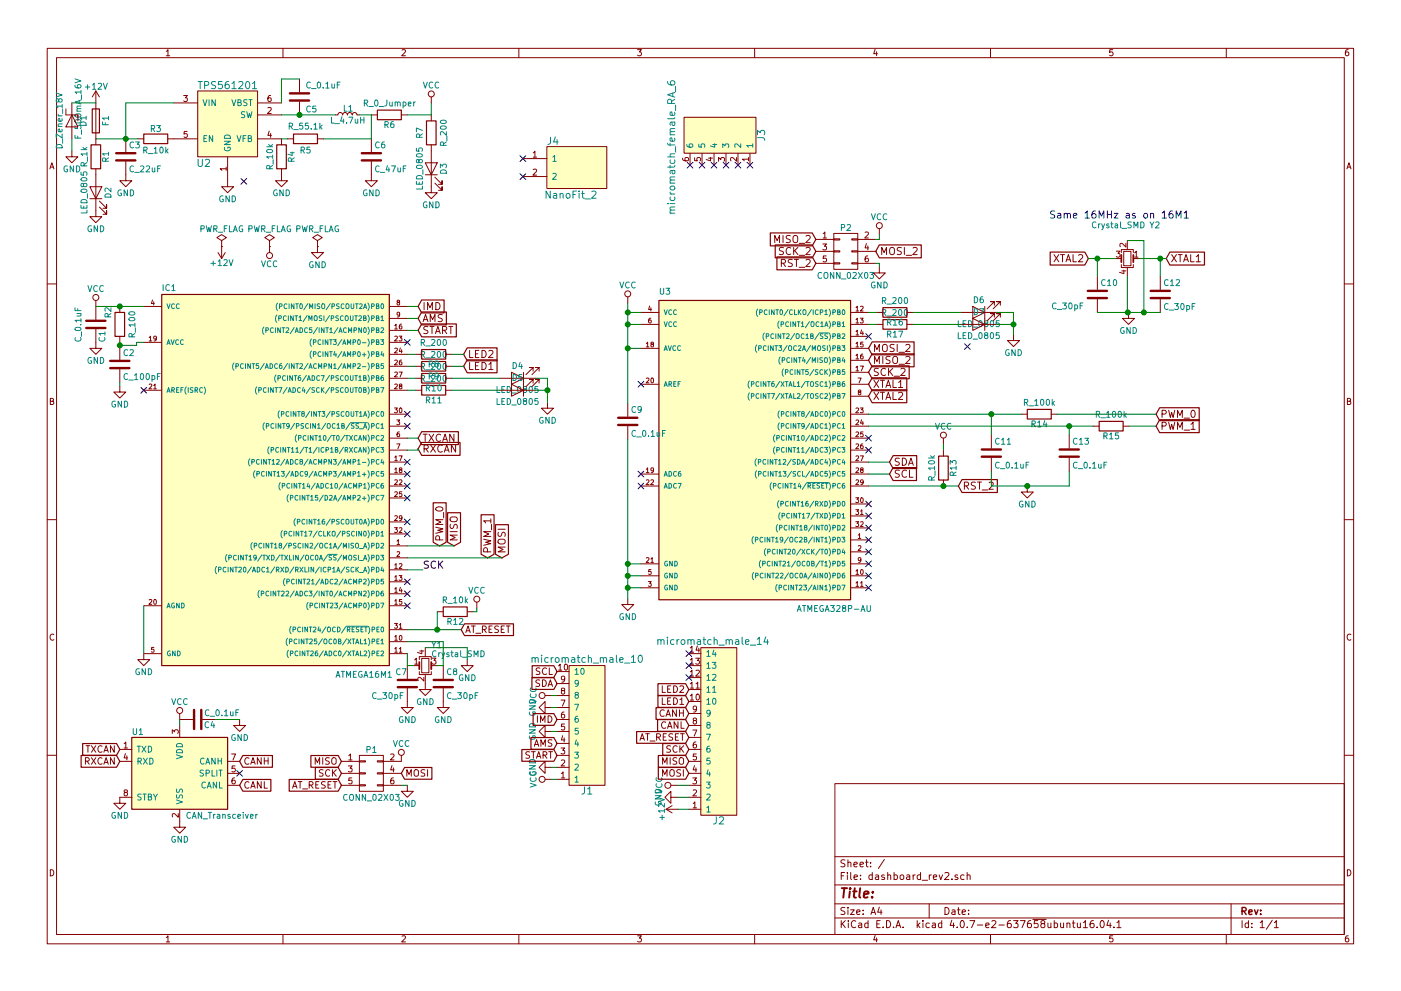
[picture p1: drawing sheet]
<svg xmlns="http://www.w3.org/2000/svg" width="297mm" height="210mm" viewBox="0 0 297 210" stroke-linecap="round" stroke-linejoin="round" font-family="sans-serif">
<g fill="none" stroke="#840000" stroke-width=".21">
<path d="M10 10.3h277v189.9h-277zM12 12.2h273v186.1h-273zM20.3 19.3v11.4M20.3 19.3l-.7 1.3M20.3 19.3l.8 1.3M35.3 10.9l.3-.4v1.3M35.3 11.8h.7M41.9 19.3h12.7v14h-12.7zM60 10.3v1.9M63.5 16.8v2.8M85.2 10.6l.5-.1 .3 .4-.8 .9h.8M110 10.3v1.9"/>
<path d="M135.2 10.5h.8l-.4 .5 .3 .1 .1 .2-.1 .4-.2 .1-.5-.1M160 10.3v1.9M185.5 10.5l-.3 .9h.8M185.9 11v.8M210 10.3v1.9M235.9 10.5h-.6v.6h.6l.1 .5-.3 .2-.4-.1M260 10.3v1.9M285.9 10.5l-.4 .1-.2 .2-.1 .8 .3 .2 .4-.1 .1-.4-.1-.2-.4-.1-.3 .3M10.6 35.8l.4-1.3 .4 1.3M10.7 35.5h.6M14 23.1v1.3h2.5v.5M15.2 24.4l1.3 2.5h-2.5z"/>
<path d="M15.2 32v1.3h1.3l-1.3 1.2-1.2-1.2h1.2M15.2 21.8v7.7M16.5 24.4v1.2M19 39.6h2.6l-1.3 2.6zM20.3 35.8v10.2h1.3l-1.3 1.2-1.3-1.2h1.3M26.7 34.3v4h1.2l-1.2 1.3-1.3-1.3h1.3M26.7 29.5v2.8M29.2 29.5h1.3M35.6 29.5h6.3M36.8 21.8h5.1M38.9 20.3h.8l-.4 .4 .4 .1v.6l-.2 .1-.6-.1M39.7 27.9h-.6l-.1 .6h.7v.5l-.2 .2-.5-.2"/>
<path d="M48 35.8h-1.3l.3 .4M48 35.5v.7M48.3 33.3v6.3h1.2l-1.2 1.3-1.3-1.3h1.3M54.6 29.5h5.1v1.2M54.6 24.4h5.1M54.6 21.8h5.1M56.8 22.9l.5-.1 .2 .4-.8 .9h.8M57.1 27.8l-.3 .9h.8M57.4 20.3h-.4l-.2 .3v.7l.2 .2 .5-.1-.1-.6-.4-.1-.2 .3M57.4 28.3v.9M59.7 35.8v2.5h1.3l-1.3 1.3-1.3-1.3h1.3M61 29.5h1.2"/>
<path d="M63.5 21.6v2.8M67.3 29.5h1.3M71.1 24.4h.5l.2-.4 .2-.1 .5 .1 .1 .4 .2-.4 .3-.1 .4 .1 .2 .4 .1-.4 .3-.1 .4 .1 .2 .4 .1-.4 .3-.1 .4 .1 .2 .4h.5M78.7 34.3v4h1.3l-1.3 1.3-1.2-1.3h1.2M78.7 24.4h1.3M78.7 29.5v2.8M85.1 24.4h1.3M90.2 34.5h2.5l-1.3 2.6zM90.2 37.1h2.5M91.4 30.7v10.2h1.3l-1.3 1.3-1.2-1.3h1.2M91.4 20.6v1.2M91.4 24.4v1.2"/>
<path d="M92.2 38.9l1.5 1.5v-.8v.8h-.7M92.2 37.6l1.5 1.5v-.8v.8h-.7M110.9 33.6h5.1M110.9 37.5h5.1M113.1 32.4l.3-.3v1.2M113.1 36l.4-.1 .3 .3-.8 1h.8M113.1 33.3h.7M116 31.1h12.7v8.9h-12.7zM144.7 33.5l.1 .4 .2 .2h.7l.3-.2-.1-.4h-.6l-.1 .4 .2 .2M145 24.9h15.3v7.6h-15.3zM146.3 32.5v2.5M147.3 33.5v.6h.6v-.6h.5l.1 .1-.1 .5"/>
<path d="M148.8 32.5v2.5M150.2 33.5h.9M150.6 33.4v.7l-.9-.2M151.4 32.5v2.5M152.3 34.2v-.8l.5 .5 .1-.4h.6l.1 .1-.1 .6M153.9 32.5v2.5M156.2 33.4v.8l-1-.8-.3 .2 .1 .5M156.5 32.5v2.5M158.7 33.8h-1.3l.4 .3M158.7 33.4v.7M159 32.5v2.5M285.6 35.8l.4-1.3 .4 1.3"/>
<path d="M285.7 35.5h.6M19 42.2h2.6M21.1 43.9l1.5 1.6v-.8v.8h-.8M21.1 42.7l1.5 1.5v-.8v.8h-.8M46.2 53.6l.8 1.3M47 52.3h.1M47 51l1-.6-1-.6-1 .6 1 .6v1.3M47 52.3v2.6M47.8 53.6l-.8 1.3M57.1 52.3h.1M57.1 51l1.1-.6-1.1-.6-1 .6 1 .6v1.3M57.1 52.3v1.3"/>
<path d="M67.3 52.3h.1M67.3 51l1-.6-1-.6-1 .6 1 .6v1.3M67.3 52.3v1.3h1.3l-1.3 1.3-1.3-1.3h1.3M164.3 51.5v-1.5l.5 1 .5-1v1.5M165.7 55.8h.7l.1-.3v-.3l-.3-.2h-.5v1.6M166 50v1.5M166 55.8l.5 .8M166.1 52.6l-.6-.1-.2 .1v.5l.7 .3 .1 .3-.3 .3-.6-.1M167.6 50h-.6l-.3 .3 .1 .3 .7 .3v.4l-.2 .2-.6-.1M167.6 52.6a.72 .72 0 0 0-1 .5 .72 .72 0 0 0 .7 .9l.3-.1M168 55.1l-.6-.1-.3 .3 .2 .4 .6 .3v.4l-.2 .2-.6-.1M168.2 50.2a.5 .5 0 0 1 .6-.2 .5 .5 0 0 1 .3 .5v.8l-.3 .2a.53 .53 0 0 1-.7-.5z"/>
<path d="M168.3 52.5v1.5M168.4 55h.9M168.5 53.2l.7 .8M168.9 55v1.6M169.2 52.5l-.9 .9M169.4 54.2h1.2M169.4 51.6h1.2M169.4 56.7h1.2M170.9 50.1l.6-.1 .3 .4-1 1.1h1M170.9 52.6l.6-.1 .3 .4-1 1.1h1M170.9 55.2l.6-.2 .3 .5-1 1.1h1M173 50.8h3.8"/>
<path d="M173 53.3h3.8M173 55.9h3.8M174.4 51.8h.8l-.4 .4 .4 .1v.6l-.2 .1-.6-.1M174.5 49.6l.4-.4v1.3M174.5 50.5h.7M175.2 54.3h-.6l-.1 .6h.7v.5l-.2 .2-.5-.2M176.8 55.7h1.3v.3h-1.3zM176.8 53.2h1.3v.3h-1.3zM176.8 50.7h1.3v.2h-1.3zM176.8 49.5h5.1v7.6h-5.1zM180.6 55.7h1.3v.3h-1.3zM180.6 53.2h1.3v.3h-1.3z"/>
<path d="M180.6 50.7h1.3v.2h-1.3zM181.9 50.8h3.8M181.9 53.3h3.8M181.9 55.9h3.8M183.4 49.3l.5-.1 .2 .4-.8 .9h.8M183.7 51.7l-.3 .9h.8M184 54.3l-.4 .1-.1 .2-.1 .7 .2 .3 .5-.2-.1-.6h-.4l-.2 .2M184 52.2v.8M186.4 56.6v1.3h1.3l-1.3 1.3-1.2-1.3h1.2M186.4 48.5v1.3M186.9 54v-1.5l.6 1.1 .5-1.1v1.5M188.7 52.7a.5 .5 0 0 1 .6-.2 .5 .5 0 0 1 .3 .5v.8l-.3 .2a.53 .53 0 0 1-.7-.5z"/>
<path d="M191.1 52.6l-.6-.1-.2 .1v.5l.7 .3 .1 .3-.3 .3-.6-.1M191.7 52.5v1.5M192.1 54.2h1.2M193.6 52.6l.6-.1 .3 .4-1 1.1h1M223.5 54l1 1.5M224.5 54l-1 1.5M224.8 54h.9M225.3 54v1.5M226 55.5l.5-1.5 .5 1.5M226.1 55.1h.8M227.5 54v1.5h.7M228.7 54.2l.6-.2 .3 .5-1 1h1"/>
<path d="M232.7 58.7v2.8M236.5 54.9h1.2M236.7 53.3h.8l-.5 .5 .4 .1v.5l-.2 .2-.5-.2M237.7 53.6v-.6h2.6v.6M237.7 56.1v.7h2.6v-.7M237.8 57.5h.9M238.3 53.3h1.5v3.1h-1.5zM238.3 57.3v.8l-.9-.3M238.7 51.6v.8l-.9-.8-.4 .3 .1 .4M239 51v2M239 56.8v1.9M240.3 54.9h1.3"/>
<path d="M240.6 53.6l.3-.3v1.3M240.6 54.6h.7M246 58.7v2.8M248.4 54l1 1.5M249.4 54l-1 1.5M249.8 54h.8M250.2 54v1.5M251 55.5l.5-1.5 .5 1.5M251.1 55.1h.7M252.5 54v1.5h.7M253.6 54.5l.5-.5v1.5M253.6 55.5h.9"/>
<path d="M10 60.2h2M20.3 69.8v4.1h1.3l-1.3 1.3-1.3-1.3h1.3M20.3 63.7v4.1M25.4 65v1.3M25.4 71.4v1.2M25.4 73.5v2.8M25.4 78.4v2.7M30.5 65h3.8M30.5 72.6h3.8M31.6 71.6l.3-.3v1M31.6 72.3h.6M32.3 63.6l-.2 .8h.6"/>
<path d="M32.6 64v.7M33.1 71.7l-.1 .3-.3-.1v-.5l.3-.1 .1 .2v.6l-.4 .2M82.5 65h3.9M82.5 67.6h3.9M82.5 72.6h3.9M82.5 75.2h3.9M82.5 70.1h3.9M82.5 77.7h3.9M83.7 71.4l.4-.1 .2 .3-.7 .7h.7M83.7 74l.4-.1 .2 .3-.7 .7h.7M83.7 69.1l.3-.3v1M83.7 76.5l.4-.1 .2 .3-.7 .7h.7"/>
<path d="M83.7 79l.4-.1 .2 .3-.7 .8h.7M83.7 69.8h.6M84.4 64.1l-.2-.1 .1-.3h.4v.3l-.5 .3 .2 .4 .3-.1v-.4l-.1-.1M84.6 71.3h.6l-.3 .4 .3 .1v.4h-.6M84.6 78.9h.7l-.5 1.1M84.7 66.7l-.1 .2-.3-.1v-.5l.3-.1 .1 .2v.6l-.4 .3M84.9 73.8l-.2 .7h.6M85.1 68.8l-.3 .1-.1 .7 .1 .2 .4-.1-.1-.5h-.3l-.1 .2M85.1 76.4l-.3 .1-.1 .7 .1 .2 .4-.1-.1-.5h-.3l-.1 .2M85.1 74.2v.7M88.1 75.2h1.3M88.1 77.7h1.3"/>
<path d="M89.7 68.2l.5-1.5 .5 1.5M89.8 67.8h.8M89.9 64.2v1.5M90.7 65.7v-1.5l.5 1.1 .5-1.1v1.5M90.7 69.3h-.6l-.2 .1v.4l.7 .3 .1 .4-.3 .3-.6-.1M91.2 69.3h.8M91.2 68.2v-1.5l.5 1.1 .5-1.1v1.5M91.6 69.3v1.5M92.3 70.8l.5-1.5 .5 1.5M92.4 64.2a.77 .77 0 0 1 .9 .7 .77 .77 0 0 1-.9 .8zM92.5 70.4h.7M93.8 66.8l-.6-.1-.3 .3 .1 .4 .7 .3v.4l-.2 .1h-.6"/>
<path d="M93.8 70.1l.8-.1 .1-.2-.1-.4-.2-.1h-.6v1.5M94.2 70.1l.5 .7M94.5 75.2h1.3M94.5 77.7h1.3M95.1 69.3h.9M95.6 69.3v1.5M99.6 74.3v1.6h.7M99.6 76.9v1.5h.7M100.8 75.1h.5M100.8 77.6h.5M101.5 74.3h-.7v1.6h.7M101.5 76.9h-.7v1.5h.7"/>
<path d="M102.2 74.3a.77 .77 0 0 1 .9 .8 .77 .77 0 0 1-.9 .8zM102.2 76.9a.77 .77 0 0 1 .9 .7 .77 .77 0 0 1-.9 .8zM103.6 74.5l.6-.2 .3 .5-.9 1.1h.9M103.6 77.3l.5-.4v1.5M103.6 78.4h.9M108.5 79l2.5 1.3-2.5 1.2zM111 79v5.1M113 78.7v-.7h-.7h.7l-1.5 1.5M114.3 78.7v-.7h-.8h.8l-1.5 1.5M133.1 63v1.3M135.9 66.3h3.8M135.9 68.8h3.8"/>
<path d="M135.9 73.9h3.8M137 72.9l.3-.3v1M137 73.6h.6M137.7 64.9l-.2 .8h.6M138 67.5l-.4 .1-.1 .7 .2 .2 .3-.1v-.5h-.3l-.2 .2M138 65.3v.7M138.2 73l-.2-.2 .1-.2h.4v.3l-.5 .3 .2 .4 .3-.1v-.4l-.1-.1M180.3 66.3h3.8M180.3 68.8h3.8M180.3 71.4h3.8M180.3 73.9h3.8M180.3 76.4h3.8"/>
<path d="M180.3 79h3.8M181.5 65.3l.3-.3v1M181.5 67.8l.3-.3v1M181.5 70.4l.3-.4v1.1M181.5 72.9l.3-.3v1M181.5 75.4l.3-.3v1M181.5 78l.3-.3v1M181.5 66h.5M181.5 68.5h.5M181.5 71.1h.5M181.5 73.6h.5M181.5 76.1h.5"/>
<path d="M181.5 78.7h.5M182.4 67.5h.6l-.3 .4 .3 .1v.4h-.6M182.4 77.7h.7l-.5 1M182.4 65.1l.4-.1 .2 .3-.6 .7h.6M182.7 70l-.3 .7h.7M182.9 75.1l-.3 .1-.2 .7 .2 .2 .4-.1-.1-.4-.3-.1-.2 .2M182.9 70.4v.7M183 72.6h-.5l-.1 .5 .5-.1 .1 .5h-.6M185.4 74.6v-1.5l.5 1.1 .5-1.1v1.5M185.4 77.1v-1.5l.5 1.1 .5-1.1v1.5M185.9 66.3h1.3M185.9 68.8h1.3"/>
<path d="M186.2 78.2h-.6l-.3 .3 .2 .3 .7 .3v.4l-.3 .2-.6-.1M187.2 73.3a.5 .5 0 0 1 .6-.2 .5 .5 0 0 1 .3 .5v.8l-.3 .2a.53 .53 0 0 1-.7-.5zM187.2 75.6v1.5M187.8 78.3a.72 .72 0 0 0-1.1 .5 .72 .72 0 0 0 .8 .9l.3-.2M188.4 78.2v1.5M188.6 78.8l.7 .9M188.7 75.7l-.6-.1-.3 .3 .2 .4 .6 .2v.5l-.2 .1h-.6M189.3 78.2l-.9 .8M189.4 75.8a.5 .5 0 0 1 .5-.2 .5 .5 0 0 1 .4 .5l-.1 .8-.3 .2a.53 .53 0 0 1-.6-.5zM189.6 79.8h1.1M189.6 73.1h-.6l-.2 .1v.5l.6 .2 .2 .4-.3 .3-.6-.1M190.2 73.1v1.5"/>
<path d="M190.6 74.7h1.2M190.6 77.3h1.2M191 78.3l.6-.1 .3 .4-.9 1.1h.9M192 73.2l.6-.1 .3 .4-.9 1.1h.9M192 75.8l.6-.2 .3 .4-.9 1.1h.9M192.3 66.3h1.2M192.3 68.8h1.2M203.7 66.3h7.6M203.7 68.8h7.6M206.2 65l2.6 1.3-2.6 1.3zM206.2 67.6l2.6 1.2-2.6 1.3zM208.8 65v5.1"/>
<path d="M210.8 64.8v-.8h-.7h.7l-1.5 1.5M210.8 67.3v-.8h-.7h.7l-1.5 1.6M212.1 64.8v-.8h-.8h.8l-1.5 1.5M212.1 67.3v-.8h-.8h.8l-1.5 1.6M214.9 71v1.3h1.3l-1.3 1.2-1.3-1.2h1.3M232.7 63.5v2.8M239.3 66.3v1.3h1.2l-1.2 1.2-1.3-1.2h1.3M246 63.5v2.8M285 60.2h2M10.7 85.1h.5l.1-.5-.6-.1v1.3h.5l.2-.4-.3-.3M25.4 81.9v1.3h1.3l-1.3 1.2-1.3-1.2h1.3M30.5 82.8h3.8"/>
<path d="M31.6 81.6l.4-.1 .2 .3-.6 .7h.6M32.6 81.8l.3-.3v1M32.6 82.5h.5M82.5 90.4h3.9M82.5 93h3.9M82.5 95.5h3.9M82.5 87.9h3.9M82.5 82.8h3.9M82.5 98h3.9M82.5 80.3h3.9M83.6 86.6h.7l-.4 .3 .3 .1v.5h-.6M83.7 97l.3-.3v1"/>
<path d="M83.7 99.6l.3-.3v1M83.7 81.6l.4-.1 .2 .3-.7 .7h.7M83.7 97.7h.6M84.1 89.1h.6l-.3 .4 .3 .1v.4h-.6M84.1 94.2h.7l-.4 1M84.6 96.7h.7l-.5 1M84.7 91.6l-.4 .1-.1 .8 .2 .2 .3-.1v-.5l-.3-.1-.2 .2M84.7 86.7l.2-.1a.49 .49 0 0 1 .3 .5 .49 .49 0 0 1-.4 .4l-.1-.3zM84.8 99.7l-.1-.2v-.2h.4l.1 .3-.5 .3 .1 .4 .4-.1v-.4l-.2-.1M84.8 81.9l-.1-.2v-.2h.4l.1 .3-.5 .3 .1 .4 .4-.1v-.4l-.2-.1M88.1 82.8h1.3M88.1 80.3h1.3"/>
<path d="M89.7 92.1h.9M89.9 95.2l.8-.1 .1-.2-.1-.3-.2-.2h-.6v1.5M90.1 92.1v1.5M90.3 95.2l.5 .7M91 92.1l1 1.5M91.3 94.4l1 1.5M92 92.1l-1 1.5M92.3 94.4l-1 1.5M93.4 92.3a.72 .72 0 0 0-1 .5 .72 .72 0 0 0 .7 .8l.3-.1M93.8 94.6a.72 .72 0 0 0-1 .5 .72 .72 0 0 0 .7 .8l.3-.1M93.9 93.6l.5-1.5 .5 1.5M94 93.2h.7"/>
<path d="M94.2 95.9l.5-1.5 .5 1.5M94.3 95.5h.8M94.5 82.8h1.3M94.5 80.3h1.3M96.2 92.1v1.5l-.8-1.5v1.5M96.6 94.4v1.5l-.9-1.5v1.5M105.9 82.8h7.6M105.9 80.3h7.6M108.5 81.5l2.5 1.3-2.5 1.3zM113 81.3v-.8h-.7h.7l-1.5 1.5M114.3 81.3v-.8h-.8h.8l-1.5 1.5M116.1 85.3v1.3h1.2l-1.2 1.3-1.3-1.3h1.3"/>
<path d="M133.1 85.6v2.8M133.1 90.4v2.8M135.9 81.5h3.8M137 80.3l.4-.1 .2 .3-.6 .7h.6M137 99.6l.3-.3v1M138.1 80.3l.1-.1a.49 .49 0 0 1 .4 .5 .49 .49 0 0 1-.5 .5l-.1-.4zM138.6 99.7l-.2 .2-.3-.1v-.5h.3l.2 .2-.1 .5-.4 .3M180.3 90.4h3.8M180.3 93h3.8M180.3 95.5h3.8M180.3 87.9h3.8M180.3 98h3.8"/>
<path d="M180.3 81.5h3.8M180.3 84.1h3.8M181.5 86.7l.4-.1 .1 .3-.6 .7h.6M181.5 89.2l.4-.1 .1 .3-.6 .7h.6M181.5 91.7l.4-.1 .1 .3-.6 .8h.6M181.5 94.3l.4-.1 .1 .3-.6 .7h.6M181.5 96.8l.4-.1 .1 .3-.6 .7h.6M181.5 99.4l.4-.1 .1 .3-.6 .7h.6M181.9 80.2h.7l-.5 1M182.1 83.2l-.1-.2v-.2h.4l.1 .3-.5 .3 .1 .4 .4-.1v-.4l-.2-.1M182.4 86.6h.6l-.3 .3 .3 .1v.5h-.6M182.4 96.7h.7l-.5 1"/>
<path d="M182.6 99.7l-.2-.2 .1-.2h.4l.1 .3-.6 .3 .2 .4 .4-.1v-.4l-.2-.1M182.7 89l-.3 .8h.7M182.9 94.2l-.3 .1-.2 .7 .2 .2 .4-.1-.1-.5h-.3l-.2 .2M182.9 89.4v.7M183 91.6h-.5l-.1 .5h.5l.1 .5h-.6M185.3 80.7l1 1.5M185.3 83.2l1 1.6M186.3 80.7l-1 1.5M186.3 83.2l-1 1.6M186.7 80.7h.8M186.7 83.2h.8M187.1 80.7v1.5"/>
<path d="M187.1 83.2v1.6M187.8 82.2l.5-1.5 .5 1.5M187.8 84.8l.5-1.6 .5 1.6M188 81.8h.7M188 84.3h.7M189.3 80.7v1.5h.8M189.3 83.2v1.6h.8M190.5 81.1l.5-.4v1.5M190.5 83.4l.6-.2 .3 .5-1 1.1h1M190.5 82.2h.9M190.7 97.3l-.6-.1-.2 .2v.4l.6 .3 .2 .3-.3 .3-.6-.1M190.7 99.8l-.6-.1-.3 .3 .1 .4 .7 .3v.4l-.2 .2-.6-.1"/>
<path d="M191.3 97.2a.77 .77 0 0 1 .9 .8 .77 .77 0 0 1-.9 .7zM192.2 99.9a.72 .72 0 0 0-1 .5 .72 .72 0 0 0 .7 .9l.3-.2M192.6 98.7l.5-1.5 .5 1.5M192.8 98.3h.7M192.8 99.7v1.6h.8M200 93v1.2M200 95.5v1.3M210.2 92.3v2.8M210.2 97.1v2.8M216.5 87.9h1.3M222.9 87.9h1.3M226.7 92.3v2.8"/>
<path d="M226.7 97.1v2.8M231.8 90.4h1.2M238.1 90.4h1.3M246.4 87.9l.7-.1 .2-.3-.1-.3-.2-.2h-.6v1.6M246.4 90.4l.7-.1 .2-.2-.1-.4-.2-.1h-.6v1.5M247.8 87l.3 1.6 .3-1.1 .3 1.1 .4-1.6M247.8 89.6l.3 1.5 .3-1.1 .3 1.1 .4-1.5M249.7 88.6v-1.6l.5 1.1 .5-1.1v1.6M249.7 91.1v-1.5l.5 1.1 .5-1.1v1.5M251.1 88.7h1.1M251.1 91.3h1.1M252.5 90l.5-.4v1.5"/>
<path d="M252.5 91.1h.9M252.7 87.2l.2-.2a.81 .81 0 0 1 .5 .8 .81 .81 0 0 1-.5 .8l-.2-.2-.2-.4zM285.7 85.1h.5l.1-.5-.6-.1v1.3h.5l.2-.4-.3-.3M10 110.3h2M82.5 115.8h3.9M82.5 118.4h3.9M82.5 103.1h3.9M82.5 113.3h3.9M82.5 105.7h3.9M82.5 100.6h3.9M82.5 110.7h3.9M83.6 112h.7l-.4 .3 .3 .1v.5h-.6"/>
<path d="M83.7 119.9l.3-.3v1M83.7 101.9l.4-.1 .2 .3-.7 .7h.7M83.7 104.4l.4-.1 .2 .3-.7 .8h.7M83.7 109.5l.4-.1 .2 .3-.7 .7h.7M83.7 100.3h.6M84.2 114.8l.3-.3v1M84.2 117.1l.4-.1 .1 .3-.6 .8h.6M84.2 115.5h.5M84.7 119.7l.3-.1 .2 .3-.6 .7h.6M84.7 101.9l.3-.1 .2 .3-.6 .7h.6M84.7 112.1l.3-.1 .2 .3-.6 .7h.6M85.2 104.3h-.5v.5h.4l.1 .5h-.5"/>
<path d="M85.2 109.8l-.2 .3-.3-.1v-.5l.3-.1 .2 .2v.6l-.5 .2M92.4 111.9l1.5 .3-1.1 .3 1.1 .3-1.5 .4M92.5 107.8a.89 .89 0 0 1 1.4 .2 .86 .86 0 0 1-.8 .5 .86 .86 0 0 1-.7-.6zM93.2 114.5l-.1-.7-.2-.1h-.4l-.1 .3v.5h1.5M93.9 110.3h-1.5l1.1 .5-1.1 .5h1.5M94.1 108.7v1.2M95.4 112.8h1.6M95.5 111.2l-.1 .6 .2 .3h.4l.3-.7 .4-.2 .3 .4-.1 .5M95.5 109.9a.99 .99 0 0 1 1.5 .1 .53 .53 0 0 1-.6 .7h-.5a.52 .52 0 0 1-.4-.8zM97 113.5h-1.6l1.1 .5-1.1 .5h1.6M102.5 114.4l1.6 .4-1.1 .3 1.1 .2-1.6 .4M103.4 117.1l-.1-.7-.3-.2-.3 .1-.2 .2v.6h1.6"/>
<path d="M104.1 112.8h-1.6l1.1 .5-1.1 .5h1.6M104.1 110.5h-1.6l.5 .5M104.1 110.1v.9M104.2 111.2v1.2M105.6 112.3h1.5M105.7 114.6a.99 .99 0 0 1 1.4 .2 .53 .53 0 0 1-.5 .6h-.5a.52 .52 0 0 1-.4-.8zM105.7 112.9l-.1 .6 .3 .3 .3-.1 .3-.7h.5l.1 .2-.1 .6M107.1 116.1h-1.5l1.1 .5-1.1 .5h1.5M135.9 103.1h3.8M135.9 100.6h3.8M135.9 119.6h3.8M137 118.4l.4-.1 .2 .3-.6 .7h.6"/>
<path d="M137 101.9l.4-.1 .2 .3-.6 .7h.6M137 100.3h.6M138 118.6l.3-.3v1M138 101.9l.4-.1 .2 .3-.7 .7h.7M138 119.3h.6M180.3 103.1h3.8M180.3 100.6h3.8M180.3 114.5h3.8M180.3 117.1h3.8M180.3 119.6h3.8M180.3 106.9h3.8M180.3 109.5h3.8"/>
<path d="M180.3 112h3.8M181.4 105.6h.6l-.3 .4 .3 .1v.4h-.6M181.4 108.1h.6l-.3 .4 .3 .1v.5h-.6M181.4 110.7h.6l-.3 .4 .3 .1v.4h-.6M181.5 101.9l.4-.1 .1 .3-.6 .7h.6M182 113.5l.2-.3v1M182 115.9l.3-.1 .2 .3-.6 .7h.6M182 114.2h.5M182.4 108.5l.3-.4v1.1M182.4 110.8l.4-.1 .2 .3-.6 .7h.6M182.4 109.2h.6M182.5 118.7l-.2 .2h-.3v-.5l.3-.1 .2 .2v.6l-.5 .2"/>
<path d="M182.6 105.7l.1-.1a.49 .49 0 0 1 .3 .5 .49 .49 0 0 1-.4 .5l-.2-.4zM183 102.2l-.2 .2h-.3v-.6h.3l.2 .2v.6l-.5 .2M200 101.8v1.3M204.5 103.1l.7-.1 .2-.2-.1-.4-.2-.1h-.6v1.5M204.9 103.1l.5 .7M206.8 102.4l-.6-.1-.3 .3 .2 .3 .6 .3v.5l-.2 .1-.6-.1M207.2 102.3h.9M207.7 102.3v1.5M208.3 104h1.1M209.7 102.4l.6-.1 .3 .4-.9 1.1h.9M217.8 103.1v1.3h1.3l-1.3 1.3-1.3-1.3h1.3M285 110.3h2"/>
<path d="M11.4 134.6a.58 .58 0 0 0-.8 .6 .58 .58 0 0 0 .8 .5M30.5 128.5h3.8M31.6 127.3l.4-.1 .2 .3-.6 .7h.6M32.6 137.4h-.4l-.1 .4h.5v.5h-.5M32.7 127.3l.1-.1a.49 .49 0 0 1 .4 .5 .49 .49 0 0 1-.5 .5l-.1-.4zM34.3 138.7h-3.8v1.2h1.2l-1.2 1.3-1.3-1.3h1.3M82.5 138.7h3.9M82.5 136.1h3.9M82.5 128.5h3.9M82.5 133.6h3.9M82.5 120.9h3.9M82.5 123.4h3.9"/>
<path d="M82.5 126h3.9M83.6 132.3h.7l-.4 .4 .3 .1v.4h-.6M83.7 135.1l.3-.3v1M83.7 137.7l.3-.3v1M83.7 122.4l.3-.3v1M83.7 125l.3-.3v1M83.7 127.5l.3-.3v1M83.7 135.8h.6M83.7 138.4h.6M83.7 120.6h.6M83.7 123.1h.6M83.7 125.7h.6"/>
<path d="M83.7 128.2h.6M84.6 122.1h.6l-.3 .4 .3 .1v.4h-.6M84.7 137.7l.2-.3v1M84.7 132.6l.2-.3v1M84.7 138.4h.5M84.7 133.3h.5M84.8 134.9l.1-.1a.49 .49 0 0 1 .3 .5 .49 .49 0 0 1-.4 .5l-.1-.3zM84.9 124.6l-.2 .7h.6M85.1 125v.7M85.2 127.2h-.5v.5l.4-.1 .1 .5h-.5M87.9 140l.4-.4v1.3M88.9 139.9v-.6h2.5v.6"/>
<path d="M89 138.1h.9M89.4 139.7h1.5v3h-1.5zM89.4 137.9v.8l-.9-.3M90.2 137.4v1.9M91.6 139.6h.8l-.4 .5 .4 .1v.6l-.2 .1-.6-.1M92.7 129.8h1.3M98.8 134.2l.4-1.4 .5 1.4M98.9 133.8h.7M99.1 139.9v1.3h1.2l-1.2 1.3-1.3-1.3h1.3M99.1 129.8h1.2M99.9 132.8h.9M100.4 132.8v1.4"/>
<path d="M100.9 134.4h1.1M101.1 127.8v1.2M102.3 133.5h.6l.2-.2-.1-.3-.2-.2h-.5v1.4M102.6 133.5l.5 .7M103.7 133.5h.4M104.3 132.8h-.6v1.4h.6M105.7 132.9l-.5-.1-.2 .2v.3l.6 .3 .1 .4-.3 .2h-.5M106.3 133.5h.4M106.9 132.8h-.6v1.4h.6M107.3 132.8h.9M107.7 132.8v1.4M133.1 127v1.3h1.3l-1.3 1.2-1.3-1.2h1.3"/>
<path d="M135.9 124.7h3.8M135.9 122.2h3.8M137.5 123.4h.6l-.4 .4 .3 .1v.4h-.5M138 120.8h-.4l-.1 .5h.5v.5h-.5M146 138.7h2.6M146.4 140l.3-.4v1.3M146.4 137.5l.3-.4v1.3M146.4 138.4h.7M147.5 139.6h.8l-.4 .5 .3 .1v.6l-.1 .1-.6-.1M147.9 137l-.3 .9h.7M148.2 137.5v.9M148.6 137.4h7.6v35.6h-7.6z"/>
<path d="M180.3 124.7h3.8M180.3 122.2h3.8M181.5 121.2l.3-.4v1.1M181.5 123.7l.3-.3v1M181.5 121.9h.5M181.5 124.4h.5M182.4 123.7l.3-.3v1M182.4 124.4h.6M182.5 120.9l.2-.1a.49 .49 0 0 1 .3 .6 .49 .49 0 0 1-.4 .4l-.2-.3zM286.4 134.6a.58 .58 0 0 0-.8 .6 .58 .58 0 0 0 .8 .5M18.2 158.2h.8M18.6 158.2v1.4"/>
<path d="M19.4 158.2l.9 1.4M20.3 158.2l-.9 1.4M21.6 158.4a.66 .66 0 0 0-.9 .4 .66 .66 0 0 0 .7 .8l.2-.1M22 159.6l.5-1.4 .5 1.4M22.1 159.2h.7M24.2 158.2v1.4l-.8-1.4v1.4M25.4 159h2.5M26.3 157.8l.4-.4v1.3M26.3 158.7h.7M26.6 159.9l-.3 .9h.8M36.5 155.6v-.8l.5 .5 .1-.4h.6l.1 .2-.1 .5M38.1 151.4v1.2h2.8"/>
<path d="M38.1 153.9v2.6M42.9 152.6h2.8M49.1 160h.8l-.5 1.2M50.8 152.6v1.3h1.3l-1.3 1.3-1.3-1.3h1.3M86.4 146v4.1h1.2l-1.2 1.3-1.3-1.3h1.3M86.4 141.2v2.8M87.6 141.2h1.3M87.9 140.9h.7M88.9 142.5v.6h2.5v-.6M89.9 143.7v.8l-.9-.8-.4 .2 .1 .5M90.2 143.1v3.2h1.2l-1.2 1.3-1.3-1.3h1.3M91.4 141.2h1.3"/>
<path d="M94 146v4.1h1.2l-1.2 1.3-1.3-1.3h1.3M94 141.2v2.8M112.3 159.6l-.5-.1-.3 .3 .1 .3 .6 .2v.5h-.7M112.7 159.5h.8M113.1 159.5v1.4M113.3 158.3l.5-1.4 .4 1.4M113.4 158h.7M113.9 151.9v1.4M114.4 144.3l-.5-.1-.2 .2v.4l.6 .3 .1 .3-.3 .2h-.5M114.5 141.8l-.6-.1-.2 .3 .1 .3 .6 .3v.4h-.7M114.6 153.3v-1.4l.5 1 .4-1v1.4M114.7 158.3v-1.4l.4 1.1 .5-1.1v1.4"/>
<path d="M115 144.2a.71 .71 0 0 1 .8 .7 .71 .71 0 0 1-.8 .7zM115.6 150.1v-1.3l-1.3 1.3 1.3 1.3v-1.3h1.2M115.6 155.2v-1.3l-1.3 1.3 1.3 1.3v-1.3h1.2M115.6 147.6h1.2M115.9 141.9a.66 .66 0 0 0-1 .4 .66 .66 0 0 0 .7 .8l.3-.1M116.2 145.6l.5-1.4 .4 1.4M116.2 151.9a.71 .71 0 0 1 .8 .7 .71 .71 0 0 1-.8 .7zM116.3 145.3h.7M116.3 159.5h.8M116.5 141.7v1.4h.6M116.7 159.5v1.4M117 157l-.5-.1-.3 .3 .2 .4 .5 .2v.4l-.7 .1"/>
<path d="M118.1 152.6h2.5M118.1 147.6h2.5M118.1 157.7h2.5M118.1 155.2h2.5M118.1 150.1h2.5M118.1 145h2.5M118.1 142.5h2.5M118.4 141.3l.4-.4v1.3M118.4 142.2h.7M118.9 158.7h.8l-.4 .5 .4 .1v.5l-.2 .2-.6-.2M118.9 148.5h.9l-.5 1.3M119.3 146.5l-.3-.2 .1-.3 .6 .1v.3l-.6 .2-.1 .2 .1 .3 .2 .2h.2l.2-.3v-.3l-.2-.2"/>
<path d="M119.3 156.1l-.3 .9h.8M119.6 151.1h-.3l-.2 .3-.1 .7 .3 .2 .4-.1-.1-.6h-.3l-.3 .2M119.6 156.6v.8M119.7 153.6h-.6l-.1 .6h.7v.6l-.2 .1-.5-.1M119.7 144l-.2 .2h-.4v-.6l.4-.1 .2 .2v.7l-.3 .3h-.3M119.7 141l.2-.1a.67 .67 0 0 1 .5 .6 .67 .67 0 0 1-.5 .7l-.3-.5zM120.6 141.2h7.7v25.4h-7.7zM135.7 157.1l.5-1.4 .4 1.4M135.8 156.7h.7M136.9 155.7h.8M137.3 155.7v1.4M137.8 157.2h1.1"/>
<path d="M139.2 156.4h.7l.1-.2v-.4l-.2-.1h-.6v1.4M139.5 156.4l.5 .7M140.4 145.5v1.4h.7M140.4 148.1v1.3h.7M140.6 156.4h.5M140.8 150.7a.66 .66 0 0 0-.9 .5 .66 .66 0 0 0 .6 .8l.3-.1M141.1 153.3a.66 .66 0 0 0-.9 .4 .66 .66 0 0 0 .7 .8l.2-.1M141.2 152l.5-1.4 .4 1.4M141.3 155.7h-.7v1.4h.7M141.3 151.6h.7M141.5 154.5l.5-1.4 .5 1.4M141.6 146.2h.4"/>
<path d="M141.6 148.7h.4M141.7 154.1h.6M142.2 158.3l-.6-.1-.2 .3 .1 .3 .6 .3v.4l-.7 .1M142.2 145.5h-.6v1.4h.6M142.2 148.1h-.6v1.3h.6M142.6 155.7h-.5l-.3 .3 .2 .3 .5 .2v.4l-.7 .1M142.8 145.5a.71 .71 0 0 1 .8 .7 .71 .71 0 0 1-.8 .7zM142.8 148.1a.71 .71 0 0 1 .8 .6 .71 .71 0 0 1-.8 .7zM143.2 156.4h.5M143.4 150.6v1.4l-.8-1.4v1.4M143.6 158.4a.66 .66 0 0 0-1 .4 .66 .66 0 0 0 .7 .8l.3-.1M143.7 153.1v1.4l-.8-1.4v1.4"/>
<path d="M143.9 155.7h-.7v1.4h.7M144.1 150.6v1.4M144.1 151.3h.8M144.1 145.7l.6-.2 .3 .4-.9 1h.9M144.1 148.5l.5-.4v1.3M144.1 149.4h.9M144.1 158.2v1.4M144.3 155.7h.8M144.3 158.8l.7 .8M144.4 153.1v1.4h.7M144.7 155.7v1.4M144.9 150.6v1.4"/>
<path d="M145 158.2l-.9 .8M146 141.2h2.6M146 159h2.6M146 156.5h2.6M146 153.9h2.6M146 151.4h2.6M146 148.8h2.6M146 146.3h2.6M146 143.8h2.6M146.4 147.6l.3-.3v1.2M146.4 145.1l.3-.4v1.3M146.4 142.5l.3-.3v1.3"/>
<path d="M146.4 140.9h.7M146.4 148.5h.7M146.4 146h.7M146.4 143.5h.7M146.9 154.9h.8l-.5 1.3M147.2 152.9l-.2-.3v-.2h.6v.3l-.5 .2-.1 .2v.4l.2 .1h.2l.3-.2-.1-.4-.2-.1M147.5 157.4l-.3 .1-.2 .2v.7l.2 .3 .4-.1-.1-.6-.3-.1-.2 .2M147.6 145.1l.3-.4v1.3M147.6 142.3l.5-.1 .2 .3-.8 1h.8M147.6 146h.7M147.6 160h-.6v.5h.6v.6l-.2 .1-.4-.1M147.7 150.3l-.3 .3-.3-.1-.1-.6 .4-.1 .3 .2-.1 .8-.3 .3h-.2"/>
<path d="M147.7 147.4l.2-.1a.67 .67 0 0 1 .4 .6 .67 .67 0 0 1-.4 .6l-.3-.4zM10 160.2h2M18.1 161.5l.7-.1 .1-.2-.1-.3-.2-.1h-.5v1.3M18.4 161.5l.5 .6M19.4 160.8l.9 1.3M20.3 160.8l-.9 1.3M21.6 160.9a.66 .66 0 0 0-.9 .4 .66 .66 0 0 0 .7 .8l.2-.1M22 162.1l.5-1.3 .5 1.3M22.1 161.8h.7M24.2 160.8v1.3l-.8-1.3v1.3M25.4 161.5h2.5M26.5 168.1l-.2-.2 .1-.2h.6v.3l-.6 .2-.1 .2 .1 .3 .1 .2h.3l.2-.3v-.4l-.2-.1"/>
<path d="M26.9 160.4v.8M27.9 169.2h-2.5v1.2h1.3l-1.3 1.3-1.3-1.3h1.3M37.8 172.6v.8l-.9-.8-.4 .2 .1 .5M38.1 171.7v3.8h1.3l-1.3 1.3-1.3-1.3h1.3M48.3 161.5h2.5M48.3 164.1h2.5M48.3 166.6h2.5M49.8 165l-.4 .1-.2 .2v.8l.2 .2 .4-.1v-.6l-.4-.1-.2 .3M49.8 162.5h-.6v.6h.6v.5l-.1 .2-.5-.2M52.8 160.9a.66 .66 0 0 0-1 .4 .66 .66 0 0 0 .7 .8l.3-.1M52.8 166a.66 .66 0 0 0-1 .4 .66 .66 0 0 0 .7 .8l.3-.1M53.2 162.1l.4-1.3 .5 1.3"/>
<path d="M53.2 167.2l.4-1.4 .5 1.4M53.3 161.8h.7M53.3 166.8h.7M55.4 160.8v1.3l-.8-1.3v1.3M55.4 165.8v1.4l-.8-1.4v1.4M56 165.8v1.4h.7M56 160.8v1.3M56 161.4h.8M56.8 160.8v1.3M62 167.2l.5-1.4 .5 1.4M62.2 166.8h.6M63.2 165.8h.8"/>
<path d="M63.6 165.8v1.4M64.2 167.4h1M65.6 166.6l.6-.1 .2-.2-.1-.3-.2-.2h-.5v1.4M65.9 166.6l.5 .6M66.8 162.1v-1.3l.5 1 .5-1v1.3M67 166.5h.4M67.6 165.8h-.6v1.4h.6M68.4 160.8v1.3M68.5 163.4l-.5-.1-.2 .1v.4l.6 .3 .1 .3-.3 .3-.5-.1M69 165.9l-.6-.1-.2 .2v.4l.6 .2 .2 .4-.3 .2h-.6M69.5 166.5h.5M69.8 160.8h-.5l-.3 .2 .2 .4 .5 .2v.4l-.7 .1"/>
<path d="M69.9 163.4a.66 .66 0 0 0-.9 .5 .66 .66 0 0 0 .6 .8l.3-.1M70.2 165.8h-.7v1.4h.7M70.4 161l.3-.2a.48 .48 0 0 1 .6 .4l-.1 .8-.3 .1h-.4a1.07 1.07 0 0 1-.1-1.1zM70.5 163.3v1.4M70.6 165.8h.8M70.7 163.9l.6 .8M71 165.8v1.4M71.3 163.3l-.8 .8M72.4 161.5h3.8M72.4 164.1h3.8M72.4 166.6h3.8M73.9 162.5h.8l-.5 .5 .4 .1v.5l-.2 .2-.5-.2"/>
<path d="M73.9 160.3l.4-.3v1.2M73.9 161.2h.8M74.6 165h-.6l-.1 .6h.7v.6l-.2 .1-.5-.1M76.2 166.5h1.3v.2h-1.3zM76.2 164h1.3v.2h-1.3zM76.2 161.4h1.3v.3h-1.3zM76.2 160.3h5.1v7.6h-5.1zM80 166.5h1.3v.2h-1.3zM80 164h1.3v.2h-1.3zM80 161.4h1.3v.3h-1.3zM81.3 164.1h3.8M81.3 166.6h3.8"/>
<path d="M82.8 160.1l.5-.1 .2 .3-.7 .9h.7M83.1 162.4l-.3 .9h.8M83.4 165l-.3 .1-.2 .2-.1 .8 .3 .2 .4-.1-.1-.6-.3-.1-.3 .3M83.4 162.9v.9M85.1 160.3v1.2h-3.8M86.3 164.7v-1.4l.4 1 .5-1v1.4M86.4 166.6v1.3h1.2l-1.2 1.3-1.3-1.3h1.3M87.9 163.5l.2-.2a.48 .48 0 0 1 .6 .5v.7l-.3 .2-.4-.1a1.07 1.07 0 0 1-.1-1.1zM90.1 163.4l-.6-.1-.2 .3 .1 .3 .6 .3v.4h-.7M90.7 163.3v1.4M113.7 160.9l.5-1.4 .5 1.4M113.9 160.5h.7"/>
<path d="M115.1 160.2h.7l.2-.2-.1-.4-.2-.1h-.6v1.4M115.5 160.2l.5 .7M115.6 162.8v-1.3l-1.3 1.3 1.3 1.3v-1.3h1.2M115.6 165.3h1.2M118.1 165.3h2.5M118.1 162.8h2.5M118.1 160.3h2.5M119 164.1l.4-.3v1.2M119 161.3l.5-.1 .2 .4-.8 .9h.8M119 165h.7M140.5 162.1v-1.3l.4 1 .5-1v1.3M140.5 164.7v-1.4l.4 1 .5-1v1.4"/>
<path d="M141.2 171.7h2.6M141.2 171.7l1.3 .8M142.1 160.8v1.3M142.2 163.4l.2-.1a.48 .48 0 0 1 .6 .5l-.1 .7-.3 .2-.4-.1a.99 .99 0 0 1 0-1.2zM142.2 169.2v-1.3l-1.2 1.3 1.2 1.2v-1.2h1.3M142.2 166.6h1.3M142.5 170.9l-1.3 .8M143.5 160.8h-.5l-.3 .1v.4l.7 .3 .1 .3-.3 .2h-.5M144.1 161l.2-.2a.48 .48 0 0 1 .6 .4v.8l-.3 .1h-.4a1.07 1.07 0 0 1-.1-1.1zM144.3 163.4l-.5-.1-.2 .1v.4l.6 .3 .1 .3-.3 .3-.5-.1M144.9 163.3v1.4M146 161.5h2.6"/>
<path d="M146 164.1h2.6M146 166.6h2.6M146 169.2h2.6M146 171.7h2.6M146.9 165h.8l-.5 .5 .4 .1v.6l-.2 .1-.5-.1M147 170.5l.3-.4v1.3M147 167.7l.4-.1 .3 .3-.8 1h.8M147 171.4h.7M147.2 162.4l-.2 .9h.7M147.5 162.9v.9M177 166.3h108v32h-108zM285 160.2h2"/>
<path d="M10.7 184.5a.65 .65 0 0 1 .7 .7 .65 .65 0 0 1-.7 .6zM35.3 198.9l.3-.4v1.3M35.3 199.8h.7M60 198.3v1.9M85.2 198.6l.5-.1 .3 .4-.8 .9h.8M110 198.3v1.9M135.2 198.5h.8l-.4 .5 .3 .1 .1 .2-.1 .4-.2 .1-.5-.1M160 198.3v1.9M177 194.8h108M177 191.8h108M177 187.8h108M177 181.8h108"/>
<path d="M178.4 195.3v1.5M178.4 185.8h.5M178.6 196l.6 .8M179.1 185.1h-.7v1.5M179.1 192.6l-.5-.1-.3 .3 .1 .3 .7 .4v.4l-.2 .1-.6-.1M179.1 182.5l-.5-.1-.3 .3 .1 .3 .7 .4v.4l-.2 .1-.6-.1M179.2 195.3l-.8 .9M179.7 185.1v.2M179.7 185.6v1M179.8 192.5v.2M179.8 183.1l.2-.2 .4 .1v.9M179.8 182.4v1.5"/>
<path d="M179.8 193v1M179.9 195.3v.2M179.9 195.8v1M180.3 193h.8l-.8 1h.8M180.4 185.1v1.3l.2 .2M181.1 183.4l.7-.1-.1-.3-.4-.1-.2 .2v.7h.6M181.1 186.1l.7-.1-.1-.3-.4-.1-.2 .2 .1 .7h.5M181.4 195.5a.71 .71 0 0 0-1 .5 .71 .71 0 0 0 .8 .8l.2-.1M181.6 193.5l.7-.1v-.3l-.4-.1-.3 .2 .1 .7h.6M182.1 195.9h.6v.9M182.3 183.4l.8-.1-.1-.3-.4-.1-.3 .2 .1 .7h.6M182.4 186.5v.1"/>
<path d="M182.4 185.7v.1M182.7 196.2l-.7 .3 .2 .3 .5-.1M183 193.9v.1M183 193.1v.1M183.5 182.9h.6M183.7 182.4v1.3l.4 .2M184 195.9l-.4-.1-.3 .3 .1 .6 .2 .1 .4-.1M184 195.3v1.5M184.6 183.8v.1M184.6 183v.1M184.7 194l.4-1.5 .5 1.5M184.8 193.6h.7"/>
<path d="M184.9 185.7l-.4-.1-.3 .3 .1 .6 .2 .1 .4-.1M184.9 185.1v1.5M185.5 198.5l-.3 .9h.8M185.6 185.7h.6l.1 .9M185.9 199v.8M185.9 196h.5M186.3 186l-.7 .3 .2 .3 .5-.1M186.4 192.5l-.3 1h.9M186.6 195.3h-.7v1.5h.7M186.8 193v1M187.2 196.7v.1M187.5 185.7l-.4-.1-.2 .2 .1 .2 .5 .2v.3h-.6"/>
<path d="M187.5 182.3l-1.3 2M188 195.3a.76 .76 0 0 1 .8 .8 .76 .76 0 0 1-.8 .7zM188.2 185.7l.2-.1 .4 .1v.9M188.2 185.1v1.5M189.5 196.7v.1M189.6 185.7l.4-.1 .3 .3-.2 .6h-.5M189.6 185.1v1.5M190 196.8l.4-1.5 .6 1.5M190.1 196.4h.7M190.9 185.7l.2-.1 .4 .1 .1 .6-.1 .2-.4 .1-.2-.1zM191.5 196.7v.1M192.3 185.7h.5l.1 .9"/>
<path d="M192.9 186l-.7 .3 .2 .3 .5-.1M193.6 185.6v1M194 185.6l-.4 .3M194.5 195.3v1.5M194.6 196.3l.4 .5M195 195.8l-.5 .6M195.2 185.7l-.5-.1-.2 .3v.6l.2 .1 .5-.1M195.2 185.1v1.5M195.5 186.8h1.2M195.7 195.3v.2M195.7 195.8v1M197 191.8v3"/>
<path d="M197 195.9l-.4-.1-.3 .3 .1 .6 .2 .1 .4-.1M197 185.6v1M197.5 185.6l-.5 .3M197.7 195.9h.6v.9M197.9 186.1l.7-.1v-.3l-.5-.1-.2 .2 .1 .7h.6M198.3 196.2l-.7 .3 .2 .3 .5-.1M199.1 185.6l.4 1 .3-1M199.7 195.9l-.5-.1-.2 .3v.6l.2 .1 .5-.1M199.7 195.3v1.5M200.3 185.3l.6-.2 .3 .4-.9 1.1h.9M200.4 192.5a.76 .76 0 0 1 .8 .8 .76 .76 0 0 1-.8 .7zM201.8 195.2l-.4 1.1h1"/>
<path d="M201.8 186.5v.1M201.9 193.1h.5l.1 .9M202.2 195.8v1M202.5 193.4l-.7 .3 .2 .3 .5-.1M202.9 196.7v.1M203 193h.6M203 185.7l-.3-.1-.2 .2v.2l.5 .2v.3h-.5M203.2 192.5v1.3l.4 .2M203.8 195.4l.1-.1a.8 .8 0 0 1 .6 .8 .8 .8 0 0 1-.6 .7 .97 .97 0 0 1-.1-1.4zM204 193.5l.7-.1-.1-.3-.4-.1-.2 .2 .1 .7h.5M204.4 185.7l-.4-.1-.3 .3 .1 .6 .2 .1 .4-.1M205.1 185.7l.2-.1 .3 .1 .1 .9"/>
<path d="M205.1 185.1v1.5M205.1 196.7v.1M205.4 193.9v.1M205.4 193.1v.1M205.6 195.3h1.1l-.7 1.5M207.2 196.3h1.2M209 196.3l.7-.1v-.3l-.5-.1-.2 .2 .1 .7h.6M210 198.3v1.9M210.3 195.5l.6-.2 .3 .5-1 1h1M211.8 196.3h1.1M214.3 195.3l-.5 .1a1.11 1.11 0 0 0-.1 1.3l.4 .1 .3-.1v-.5l-.3-.3-.4 .1-.1 .2M214.9 195.3h.9l-.5 .6 .5 .1v.7l-.2 .1-.7-.1"/>
<path d="M216.3 195.3h1l-.6 1.5M218.5 195.3l-.4 .1a1.11 1.11 0 0 0-.1 1.3l.4 .1 .2-.1 .1-.5-.3-.3-.4 .1-.2 .2M219 195.1h2.8M220 195.3h-.7v.7h.7l.1 .2-.1 .5-.2 .1-.5-.1M221 196l-.3-.3 .1-.2 .2-.2 .4 .1 .1 .2v.2l-.5 .2-.3 .3 .1 .4 .2 .1h.3l.2-.3v-.2l-.2-.3M222.2 195.8v.9l.4 .1 .2-.1M222.8 195.8v1M223.5 195.9l.5-.1 .2 .3-.1 .6h-.6M223.5 195.3v1.5M224.9 195.8v.9l.4 .1 .2-.1M225.5 195.8v1M226.2 196l.2-.2 .4 .1v.9"/>
<path d="M226.2 195.8v1M227.4 195.8h.5M227.6 195.3v1.3l.3 .2M228.4 195.8l.1 .9 .4 .1 .2-.1M229.1 195.8v1M229.7 195.8l.4-.5v1.5M229.7 196.8h.9M231.8 195.3l-.4 .1a1.11 1.11 0 0 0-.1 1.3l.4 .1 .2-.1 .1-.5-.3-.3-.4 .1-.2 .2M232.6 196.7v.1M233.4 195.5l.2-.2a.8 .8 0 0 1 .5 .8 .8 .8 0 0 1-.5 .7l-.4-.5zM235 195.2l-.3 1.1h.9M235.4 195.8v1"/>
<path d="M235.9 198.5h-.6v.7l.6-.1 .1 .5-.3 .2-.4-.1M236.2 196.7v.1M236.8 195.8l.4-.5v1.5M236.8 196.8h.9M260 198.3v1.9M261 191.8v6.5M263.3 195.3v1.5M264.7 195.9l-.4-.1-.3 .3 .1 .6 .2 .1 .4-.1M264.7 195.3v1.5M265.4 196.7v.1M265.4 195.9v.1M267.2 195.8l.4-.5v1.5"/>
<path d="M267.2 196.8h.8M269.7 195.2l-1.2 2M270.2 195.8l.4-.5v1.5M270.2 196.8h.8M285.7 184.5a.65 .65 0 0 1 .7 .7 .65 .65 0 0 1-.7 .6zM285.9 198.5l-.4 .1-.2 .3-.1 .7 .3 .2 .4-.1 .1-.4-.1-.2-.4-.1-.3 .3"/>
<circle cx="91.4" cy="19.9" r=".63"/>
<circle cx="57.1" cy="54.2" r=".63"/>
<circle cx="186.4" cy="47.9" r=".63"/>
<circle cx="20.3" cy="63.1" r=".63"/>
<circle cx="133.1" cy="62.4" r=".63"/>
<circle cx="200" cy="92.3" r=".63"/>
<circle cx="101.1" cy="127.1" r=".63"/>
<circle cx="38.1" cy="150.7" r=".63"/>
<circle cx="85.1" cy="159.6" r=".63"/>
<circle cx="114.9" cy="147.6" r=".63"/>
<circle cx="114.9" cy="165.3" r=".63"/>
<circle cx="141.6" cy="166.6" r=".63"/>
</g>
<path d="M263.3 193.3l.8-.1 .1-.2-.1-.3-.2-.2h-.6v1.5M263.7 193.3l.5 .7M264.8 193.5l.7-.1-.1-.3-.4-.1-.2 .2v.7h.6M266 193l.3 1 .4-1M267.3 193.9v.1M267.3 193.1v.1" fill="none" stroke="#840000" stroke-width=".3"/>
<path d="M178.5 188.4h1.1M179 188.4l-.2 2M180.2 189.1l-.2 1.3M180.3 188.4l-.1 .2 .2-.1-.1-.1-.1 .2M180.9 189.1h.7M181.2 188.4l-.2 1.8 .1 .1 .4 .1M182.4 188.4l-.2 1.8 .2 .2M183.2 189.8l.9-.2v-.4l-.6-.1-.3 .3v.9h.7M184.9 190.3v.1M185.1 189.2l-.1 .2-.1-.1 .2-.1-.1 .2" fill="none" stroke="#840000" stroke-width=".41"/>
<g fill="none" stroke="#840000" stroke-width=".25">
<path d="M19.3 30.7h2v5.1h-2zM19.6 23.1h1.5v5.1h-1.5zM30.5 28.4h5.1v2.1h-5.1zM58.7 30.7h2v5.1h-2zM62.2 28.4h5.1v2.1h-5.1zM80 23.4h5.1v2h-5.1zM90.4 25.6h2.1v5.1h-2.1zM163.3 49.4h8.9l.8 1.4-.8 1.4h-8.9zM164.4 52h7.8l.8 1.3-.8 1.4h-7.8zM164.7 54.5h7.5l.8 1.4-.8 1.3h-7.5zM186.4 52h8.9v2.7h-8.9l-.7-1.4zM222.7 53.5h7.3l.8 1.4-.8 1.3h-7.3z"/>
<path d="M248 53.5h7.4v2.7h-7.4l-.7-1.3zM24.4 66.3h2v5.1h-2zM34.3 62.5h48.2v78.7h-48.2zM89.4 79.2h5.1v2.1h-5.1zM89.4 76.7h5.1v2h-5.1zM89.4 74.2h5.1v2h-5.1zM89.4 63.6h4.8v2.8h-4.8l-.8-1.4zM89.4 66.2h5.2v2.7h-5.2l-.8-1.3zM89.4 68.7h7.3v2.8h-7.3l-.8-1.4zM99.1 73.8h6.3v2.7h-6.3l-.8-1.3zM99.1 76.3h6.3v2.8h-6.3l-.8-1.4zM139.7 63.7h40.6v63.5h-40.6z"/>
<path d="M184.9 72.5h8.9v2.8h-8.9l-.8-1.4zM184.9 75.1h8.9v2.7h-8.9l-.8-1.4zM184.9 77.6h7.9v2.8h-7.9l-.8-1.4zM187.2 67.8h5.1v2h-5.1zM187.2 65.3h5.1v2h-5.1zM89.4 81.8h5.1v2h-5.1zM89.4 91.6h7.8v2.7h-7.8l-.8-1.3zM89.4 93.9h8.1v2.7h-8.1l-.8-1.4zM184.9 80.2h7.4v2.7h-7.4l-.8-1.4zM184.9 82.7h7.4v2.7h-7.4l-.8-1.3zM189.4 96.7h5v2.7h-5l-.8-1.4zM189.4 99.2h4.9v2.7h-4.9l-.8-1.3z"/>
<path d="M199 96.8h2v5h-2zM217.8 86.9h5.1v2h-5.1zM233 89.4h5.1v2h-5.1zM245.9 86.5h8.4v2.7h-8.4l-.8-1.3zM245.9 89h8.4v2.8h-8.4l-.8-1.4zM91.8 106.7h2.8v8.4l-1.4 .7-1.4-.7zM94.9 108.8h2.7v6.3l-1.3 .7-1.4-.7zM102 109.2h2.7v8.4l-1.3 .8-1.4-.8zM105.1 111.3h2.7v6.3l-1.4 .8-1.3-.8zM204 101.7h7.5v2.8h-7.5l-.8-1.4zM94 128.8h5.1v2h-5.1zM98.5 132.4h10.4v2.4h-10.4l-.7-1.2z"/>
<path d="M17.5 157.8h7.2l.7 1.2-.7 1.2h-7.2zM27.9 156.5h20.4v15.2h-20.4zM110.6 159h6.8l.7 1.3-.7 1.2h-6.8zM112.6 156.5h4.8l.7 1.2-.7 1.3h-4.8zM112.8 143.8h4.6l.7 1.2-.7 1.3h-4.6zM112.8 141.2h4.6l.7 1.3-.7 1.2h-4.6zM113 151.4h4.4l.7 1.2-.7 1.3h-4.4zM135 155.2h10.4l.6 1.3-.6 1.2h-10.4zM139.1 150.1h6.3l.6 1.3-.6 1.2h-6.3zM139.4 152.7h6l.6 1.2-.6 1.3h-6zM139.5 145.1h5.9l.6 1.2-.6 1.2h-5.9zM139.5 147.6h5.9l.6 1.2-.6 1.3h-5.9z"/>
<path d="M140.5 157.8h4.9l.6 1.2-.6 1.2h-4.9zM17.2 160.3h7.5l.7 1.2-.7 1.3h-7.5zM51.5 160.3h6.3v2.5h-6.3l-.7-1.3zM51.5 165.4h5.9v2.5h-5.9l-.7-1.3zM61.3 165.4h10.4l.7 1.2-.7 1.3h-10.4zM65.9 160.3h5.8l.7 1.2-.7 1.3h-5.8zM66.9 162.8h4.8l.7 1.3-.7 1.2h-4.8zM85.8 162.8h5.8v2.5h-5.8l-.7-1.2zM139.6 160.3h5.8l.6 1.2-.6 1.3h-5.8zM139.6 162.8h5.8l.6 1.3-.6 1.2h-5.8z"/>
</g>
<g fill="none" stroke="#008484" stroke-width=".21">
<path d="M11.9 19.7l1.3 .5-1.3 .4M15.9 18.1l.1 .3 .2 .2 .7 .1 .3-.3-.2-.4-.6 .1v.3l.2 .3M15.9 16.7l1.3 .5-1.3 .4M17.2 19.5h-1.3l.4 .4M17.2 19.2v.7M18.1 18.5h.9M18.6 18v.9M19.6 18l.4-.3v1.2M19.6 18.9h.7M20.8 17.8l.5-.1 .2 .3-.7 .9h.7M21.9 17.7l.4 1.2 .5-1.2M42 17.3h.9"/>
<path d="M42.4 17.3v1.5M43.4 18.1l.7-.1 .2-.2-.1-.4-.2-.1h-.6v1.5M45.7 17.4l-.6-.1-.2 .1v.5l.7 .3 .1 .3-.3 .3-.6-.1M47.1 17.3h-.7l-.1 .7 .2-.1 .5 .1 .2 .5-.3 .3-.6-.1M48.5 17.3l-.5 .1a.99 .99 0 0 0 0 1.4l.5-.1 .1-.5-.3-.3h-.3l-.3 .3M49.2 17.7l.4-.4v1.5M49.2 18.8h.9M50.6 17.4l.6-.1 .3 .4-.9 1.1h.9M52.2 17.4l.3-.1a.81 .81 0 0 1 .5 .8 .81 .81 0 0 1-.5 .7l-.3-.1-.1-.5zM53.5 17.7l.5-.4v1.5M53.5 18.8h.9M65.8 17.5a.56 .56 0 0 0-.8 .5 .56 .56 0 0 0 .8 .6"/>
<path d="M66 18.8h1M67.4 17.5l.1-.1a.67 .67 0 0 1 .5 .7 .67 .67 0 0 1-.5 .6l-.2-.5zM68.5 18.6v.1M69.1 17.8l.3-.4v1.3M69.1 18.7h.7M70.4 17.8v.8l.3 .1 .2-.1M70.9 17.8v.9M71.5 18h.4M72.1 17.4h-.6v1.3M89.8 17.4l.4 1.3 .4-1.3M91.7 17.5a.56 .56 0 0 0-.7 .5 .56 .56 0 0 0 .7 .6M93 17.5a.56 .56 0 0 0-.8 .5 .56 .56 0 0 0 .8 .6"/>
<path d="M141.6 17.3v.4a.99 .99 0 0 0 1.5 0l-.2-.5-.5-.1-.3 .3v.3l.3 .3M142.6 19.8v.7M143.1 19.6l-1.5 .5 1.5 .5M143.2 18.3v1.2M12.1 30.8a.67 .67 0 0 1 .7-.1 .67 .67 0 0 1 .4 .7h-1.3zM12.3 24.2l.3 .4M12.3 26.8h.9M12.3 24.6h.9M12.4 21.2l.3-.3 .4 .1 .1 .2-.1 .4-.4 .1-.2-.1-.2-.6h-.3v.6l.2 .1 .2-.3M13.1 27.4l.1 .4-.2 .2-.6-.1v-.5h.2l.2 .6M13.1 25.2l.1 .3-.2 .2h-.6v-.5l.2-.1 .2 .6M13.2 28.4v.9l-1.3-.9v.9"/>
<path d="M13.2 26.3h-.8l-.1 .3 .1 .2M13.2 22.5h-1.3l.4 .4M13.2 22.2v.7M13.3 23.1v1M13.3 29.4v1M14.3 35.2a.59 .59 0 0 0-.7 .6 .59 .59 0 0 0 .7 .6v-.5h-.2M15.6 35.2v1.3l-.7-1.3v1.3M15.9 28.7v.6h1.3M15.9 26.6v.6l.6 .1v-.7h.5l.2 .2-.2 .5M16 25.5a.76 .76 0 0 1 1.2 .3 .74 .74 0 0 1-1.3-.1zM16 24.3a.76 .76 0 0 1 1.2 .3 .74 .74 0 0 1-1.3-.1zM16.2 35.2a.64 .64 0 0 1 .7 .6 .64 .64 0 0 1-.7 .7z"/>
<path d="M16.3 23.6h.9M16.5 28.9v.4M16.8 21.4v.5M17 26.1a.69 .69 0 0 1 .8-.2 .69 .69 0 0 1 .5 .7h-1.3zM17.2 36.5v.6l.6 .1v-.7h.5l.1 .2-.1 .5M17.2 23.1h-.8l-.1 .3 .1 .2M17.2 22.5l-.8 .1-.1 .3 .2 .2M17.2 21.2l-1.3 .5 1.3 .4M17.2 31.7h1.2M17.2 37.9a.76 .76 0 0 1 1.2 .2 .74 .74 0 0 1-1.2-.1zM17.3 20.1v1M17.3 27.6v.9"/>
<path d="M17.6 31.3l.5 .4M17.7 39.1l.3-.2 .3 .1 .1 .1-.1 .5h-.3l-.2-.1-.2-.5h-.3v.6h.2l.2-.2M17.8 35.2v-.6l-.5-.1-.1 .7h1.2M18.3 25h-1.3l.3 .4M18.3 24.7v.7M18.4 32.7h-1.2l.3 .3M18.4 34.5l-.6 .4M18.4 32.3v.7M18.4 31.3l-.4 .3M18.5 33.3v.9M21.7 25.9v.6h1.3M22.3 26v.5"/>
<path d="M22.4 34.2l-.1-.6-.5-.1-.1 .7h1.3M23 32.6h-1.3l.4 .4M23 25.1h-1.3l.4 .3M23 33.5l-.6 .4M23 24.7v.7M23 32.3v.7M23.5 39.9v.8l-.9-.8-.3 .2 .1 .5M28.3 30.2a.56 .56 0 0 0-.7 .5 .56 .56 0 0 0 .7 .6M28.3 35.3a.56 .56 0 0 0-.7 .5 .56 .56 0 0 0 .7 .5M28.6 36.6h.9M28.8 30.1h.7l-.4 .5 .4 .1v.6l-.2 .1-.5-.1M29.8 35.3l.5-.1 .2 .4-.8 .9h.8"/>
<path d="M30.5 31.9l.6-.1v-.5l-.6-.1v1.3M30.8 31.9l.4 .6M31 35.3l.5-.1 .2 .4-.8 .9h.8M31.4 32.6h1M32.1 27.3l.6-.1v-.5l-.6-.1v1.3M32.3 35.6v.8l.3 .1 .2-.2M32.4 27.3l.4 .6M32.7 31.6l.3-.4v1.3M32.7 32.5h.7M32.8 35.6v.9M33.2 26.6h.8l-.4 .5 .4 .1v.6l-.2 .1-.6-.1M33.4 35.8h.5"/>
<path d="M34 31.3l.2-.1a.67 .67 0 0 1 .4 .6 .67 .67 0 0 1-.4 .7l-.3-.5zM34 35.2h-.6v1.3M35.2 31.2v1.3M35.3 32l.3 .5M35.6 31.6l-.4 .5M42 33.8v1.2l.3 .3h.3l.3-.3v-1.2M43.1 21.2l.4 1.2 .4-1.2M43.2 29.4h.5M43.5 34l.6-.2 .3 .4-.9 1.1h.9M43.8 28.8h-.6v1.2h.6M44.3 21.2v1.2M45.1 28.8v1.2l-.7-1.2v1.2"/>
<path d="M45.6 21.2v1.2l-.7-1.2v1.2M47.6 30h1.2l-1.2 .7h1.2M47.6 31.3a.59 .59 0 0 0 .6 .7 .59 .59 0 0 0 .6-.7l-.5-.1v.3M47.6 28.9a.69 .69 0 0 1 .8-.2 .69 .69 0 0 1 .4 .7h-1.2zM49.2 21.2l.4 1.2 .4-1.2M50.3 28.8l.4 1.2 .4-1.2M50.4 21.7l.7-.1v-.3l-.7-.1v1.2h.5l.3-.4-.3-.3M51.5 29.4h.5M51.9 23.7h-.6l-.1 .5a.54 .54 0 0 1 .6 .6l-.1 .2-.5-.1M52.1 28.8h-.6v1.2M52.3 23.7l.3 1.3 .3-1 .2 1 .3-1.3M52.4 21.2h-.6l-.1 .4a.54 .54 0 0 1 .6 .7l-.2 .1-.4-.1"/>
<path d="M52.6 29.4l.6-.1v-.4l-.6-.1v1.2h.5l.2-.4-.2-.2M52.8 21.2h.7M53.1 21.2v1.2M56.5 31.1h1.3M56.6 31.9a.76 .76 0 0 1 1.2 .2 .74 .74 0 0 1-1.3-.1zM56.9 30.7l.5 .4M57.2 35.8l-.1-.6-.5-.1-.1 .7h1.3M57.8 33.3h-1.3l.4 .3M57.8 35.1l-.6 .4M57.8 32.9v.7M57.8 30.7l-.5 .3M57.9 33.9v.9"/>
<path d="M61.3 26.8l.6-.1 .1-.5-.7-.1v1.3M61.5 32.4h.9M61.6 26.8l.4 .6M61.8 34.2l-.1-.6-.5-.1-.1 .7h1.3M62 32.2v.8l-1-.3M62.3 27.5h.9M62.4 33.5l-.6 .4M63.8 31.9l.6-.1 .1-.5-.7-.1v1.3M64.1 31.9l.4 .6M64.2 26.1h-.6l-.1 .6h.7v.6l-.2 .1-.5-.1M65.4 26.1h-.6l-.1 .6h.7v.6l-.2 .1-.5-.1M65.7 31.2h-.6l-.1 .6h.7v.6l-.2 .1-.5-.1"/>
<path d="M65.8 22.6a.56 .56 0 0 0-.8 .5 .56 .56 0 0 0 .8 .5M66 27.3v.1M66.5 26.5l.4-.4v1.3M66.5 27.4h.8M67 22.5h-.7v.6h.7v.5l-.2 .2-.5-.2M67.8 26.1v1.3M67.9 26.9l.4 .5M68.3 26.5l-.5 .5M70.3 24.9v1.2h.6M71 26.2h1M72.5 24.8l-.3 .9h.8M72.8 25.3v.8"/>
<path d="M73 22.3v1.3h.6M73.5 26v.1M74 22.7l.3-.4v1.3M74 24.9h.8l-.5 1.2M74 23.6h.7M75.3 25.3l.1 .8h.3l.1-.1M75.8 25.3v.8M76.5 24.9v1.2M76.5 25.4h.7M77.2 24.9v1.2M77.2 21.9l.7-.1v-.5l-.7-.1v1.3M77.5 21.9l.5 .6"/>
<path d="M78.2 22.6h1M79.5 21.3l.2-.1a.67 .67 0 0 1 .5 .7 .67 .67 0 0 1-.5 .6l-.3-.5zM80.4 30.2a.56 .56 0 0 0-.8 .5 .56 .56 0 0 0 .8 .6M80.4 35.3a.56 .56 0 0 0-.8 .5 .56 .56 0 0 0 .8 .5M80.4 22.6h1M80.6 36.6h1M81.5 30.1l-.4 .1-.2 .2v.7l.2 .3 .5-.1-.1-.6-.4-.1-.2 .2M81.6 26.5l.6-.1 .1-.5-.7-.1v1.3M81.9 26.5l.4 .6M82 21.2v1.1l-.5 .2M82.1 35.1l-.2 .9h.7M82.4 35.6v.9"/>
<path d="M82.6 21.6l.1 .8 .3 .1 .2-.1M83 35.2h.8l-.5 1.3M83.2 21.6v.9M83.4 25.8l-.3 .1-.2 .2-.1 .7 .3 .3 .4-.2-.1-.6h-.3l-.3 .2M83.8 21.8l.1-.2 .4 .1v.8M83.8 21.6v.9M84.3 21.8l.2-.2 .3 .1 .1 .8M84.4 35.6v.8l.3 .1 .2-.2M84.9 35.6v.9M85.5 21.7l.3-.1 .3 .3-.1 .5h-.5M85.5 21.6v1.3M85.5 35.8h.4"/>
<path d="M86.1 35.2h-.6v1.3M86.6 22.1l.5-.2v-.2l-.4-.1-.1 .2v.6h.5M87.7 21.6v.9M88.1 21.6l-.4 .3M88.3 38.5v.6h1.3v-.6M88.3 31.4v.6l.6 .1v-.7h.5l.2 .2-.2 .5M88.3 35.2a.76 .76 0 0 1 1.3 .3 .74 .74 0 0 1-1.3-.1zM88.3 32.8a.76 .76 0 0 1 1.3 .2 .74 .74 0 0 1-1.3-.1zM88.5 37.3a.67 .67 0 0 1 .7 0 .67 .67 0 0 1 .4 .6h-1.3zM88.8 34.1l.3-.3 .3 .1 .2 .2-.2 .4h-.3l-.2-.1-.2-.5h-.3l-.1 .5 .3 .1 .2-.2M88.9 38.7v.4M89 29.1l-.1-.6h-.5l-.1 .6h1.3"/>
<path d="M89.6 27.7l-1.3-.6v.9M89.6 39.5v.6h-1.3M89.6 28.4l-.6 .4M89.7 36v1M93.4 35.6v-.8l.5 .4 .1-.3h.5l.1 .1-.1 .6M93.4 25.7a.76 .76 0 0 1 1.2 .2 .74 .74 0 0 1-1.2-.1zM93.4 36.3a.69 .69 0 0 1 .8-.2 .69 .69 0 0 1 .4 .6h-1.2zM93.5 26.8a.69 .69 0 0 1 1.1 .3 .74 .74 0 0 1-1.2-.1zM94 30.8v-.6h-.5l-.1 .6h1.2M94.6 27.9v.8l-.9-.8-.3 .3 .1 .4M94.6 30.1l-.6 .4M94.7 28.9v1"/>
<path d="M116.7 29.1v1.3l-.5 .2M117.2 33.3l.4-.3v1.2M117.2 36.9l.5-.1 .2 .3-.8 .9h.8M117.2 34.2h.7M117.8 29l-.4 1.1h.9M118.1 29.6v1M141.6 30.4l.2 .4h1.3M141.6 33.3h1.5M142.1 38.9h1M142.1 30.4v.6M142.1 35.1v.6M142.1 28.6h1"/>
<path d="M142.1 39.6l.7-.1 .3 .5-.3 .3h-.4l-.3-.3zM142.1 33.9v.5l.3 .3 .6-.2v-.6M142.4 21.9l-.1-.7-.2-.1h-.4l-.1 .3v.5h1.5M142.4 36.2l.2 .6a.3 .3 0 0 0 .5-.1l-.1-.5M142.4 25.9l.2 .7a.3 .3 0 0 0 .5-.2l-.1-.5M143 29.3l.1 .4-.2 .3-.8-.1v-.6l.3-.1 .2 .8M143 23.8l.1 .5-.2 .2-.8-.1v-.6l.3-.1 .2 .8M143.1 38.2h-.8a.37 .37 0 0 0-.3 .3 .37 .37 0 0 0 .2 .4M143.1 37.5h-.8a.35 .35 0 0 0-.3 .4 .35 .35 0 0 0 .3 .3M143.1 36.2h-1v.6M143.1 35.1l-.2 .4h-1.3M143.1 32.6h-.8a.37 .37 0 0 0-.3 .3 .37 .37 0 0 0 .2 .4"/>
<path d="M143.1 27.9h-.8a.37 .37 0 0 0-.3 .3 .37 .37 0 0 0 .2 .4M143.1 27.3h-.8a.35 .35 0 0 0-.3 .3 .35 .35 0 0 0 .3 .3M143.1 25.9l-1 .1v.6M143.1 25l-.2 .2h-1.3M143.1 21.1l-.7 .5M143.2 22.3v1.2M143.2 31.1v1.2M145.6 30.7l.1 .3 .2 .2h.7l.3-.2-.1-.4-.6 .1-.1 .3 .2 .2M148.2 30.6v.6h.5v-.6h.6l.1 .2-.1 .4M151.1 30.7h.9M151.5 30.5v.7l-.9-.2M153.2 31.3v-.8l.5 .5 .1-.4h.6l.1 .2-.1 .5"/>
<path d="M157 30.5v.8l-.9-.8-.3 .3 .1 .4M159.6 30.9h-1.3l.4 .3M159.6 30.5v.7M160.6 29.2l1.3 .1 .2 .5M160.6 28.6v-.9l.6 .5 .3-.5h.5l.1 .3-.1 .6M17.2 43.6v.6h1.2v-.6M17.2 42.5a.69 .69 0 0 1 .8-.2 .69 .69 0 0 1 .4 .7h-1.2zM17.2 40.3a.76 .76 0 0 1 1.2 .3 .74 .74 0 0 1-1.2-.2zM17.8 43.7v.5M18.4 44.6v.6h-1.2M18.5 41.1v1M19.4 47.9a.59 .59 0 0 0-.8 .6 .59 .59 0 0 0 .8 .6v-.5h-.2"/>
<path d="M20.7 47.9v1.3l-.7-1.3v1.3M21.3 47.9a.64 .64 0 0 1 .7 .6 .64 .64 0 0 1-.7 .7zM22.4 41.2a.67 .67 0 0 1 .8-.1 .67 .67 0 0 1 .3 .7h-1.2zM25.7 40.3a.59 .59 0 0 0-.7 .6 .59 .59 0 0 0 .7 .6l.1-.5h-.3M27 40.3v1.2l-.7-1.2v1.2M27.6 40.3a.64 .64 0 0 1 .8 .6 .64 .64 0 0 1-.8 .6zM42.6 48.6l.6-.1 .1-.5-.7-.1v1.3M43.7 47.9l.3 1.3 .3-.9 .2 .9 .3-1.3M44.7 55.9h1M45.2 55.4v1M45.3 48.6l.6-.1 .1-.5-.7-.1v1.3M45.6 48.6l.4 .6"/>
<path d="M46.3 55.4l.3-.3v1.3M46.3 56.4h.7M46.3 49.3h.9M47.3 41.6a.59 .59 0 0 0-.7 .6 .59 .59 0 0 0 .7 .5v-.4h-.2M47.5 55.2l.5-.1 .2 .3-.8 1h.8M47.5 48.5h.5M48.2 47.9h-.7v1.3M48.6 55.1l.4 1.3 .4-1.3M48.6 41.5v1.3l-.7-1.3v1.3M48.6 47.9v1.3h.7M49.2 41.5a.64 .64 0 0 1 .7 .7 .64 .64 0 0 1-.7 .6zM49.5 49.2l.4-1.3 .4 1.3"/>
<path d="M49.6 48.8h.6M51.4 47.9a.59 .59 0 0 0-.7 .6 .59 .59 0 0 0 .7 .6l.1-.5h-.3M52.8 48.6l.6-.1v-.5l-.6-.1v1.3M53.9 47.9l.3 1.3 .3-.9 .2 .9 .3-1.3M55.4 55.3l.5 1.3 .4-1.3M55.5 48.6l.6-.1v-.5l-.6-.1v1.3M55.8 48.6l.4 .6M56.4 49.3h1M57.4 55.4a.56 .56 0 0 0-.7 .6 .56 .56 0 0 0 .7 .5M57.7 48.5h.4M58.3 47.9h-.6v1.3M58.7 55.4a.56 .56 0 0 0-.8 .6 .56 .56 0 0 0 .8 .5"/>
<path d="M58.7 40.3a.59 .59 0 0 0-.7 .6 .59 .59 0 0 0 .7 .6l.1-.5h-.3M58.8 47.9v1.3h.6M59.6 49.2l.4-1.3 .5 1.3M59.8 48.8h.6M60 40.3v1.2l-.7-1.2v1.2M60.7 40.3a.64 .64 0 0 1 .7 .6 .64 .64 0 0 1-.7 .6zM61.6 47.9a.59 .59 0 0 0-.7 .6 .59 .59 0 0 0 .7 .6v-.5h-.2M62.9 48.6l.6-.1 .1-.5-.7-.1v1.3M64.1 47.9l.3 1.3 .2-.9 .2 .9 .4-1.3M65.6 48.6l.6-.1 .1-.5-.7-.1v1.3M65.9 48.6l.4 .6M66.3 55.6a.59 .59 0 0 0-.7 .5 .59 .59 0 0 0 .7 .6l.1-.5h-.2"/>
<path d="M66.6 49.3h1M67.7 55.5v1.3l-.7-1.3v1.3M67.9 48.5h.4M68.3 55.5a.64 .64 0 0 1 .7 .7 .64 .64 0 0 1-.7 .6zM68.5 47.9h-.6v1.3M69 47.9v1.3h.6M69.8 49.2l.4-1.3 .4 1.3M69.9 48.8h.6M71.7 47.9a.59 .59 0 0 0-.7 .6 .59 .59 0 0 0 .7 .6l.1-.5h-.2M77.8 40.3a.59 .59 0 0 0-.7 .6 .59 .59 0 0 0 .7 .6v-.5h-.2M79.1 40.3v1.2l-.7-1.2v1.2M79.7 40.3a.64 .64 0 0 1 .7 .6 .64 .64 0 0 1-.7 .6z"/>
<path d="M90.5 42.9a.59 .59 0 0 0-.7 .5 .59 .59 0 0 0 .7 .6v-.5h-.2M91.8 42.8v1.3l-.7-1.3v1.3M92.4 42.8a.64 .64 0 0 1 .7 .7 .64 .64 0 0 1-.7 .6zM116.7 40.5v1.6l-.9-1.6v1.6M117.4 41.1h.6v1M118 41.4l-.6 .1a.3 .3 0 0 0 .1 .6l.5-.1M118.7 41.2l.1-.1a.36 .36 0 0 1 .6 .2v.8M118.7 41v1.1M120.1 41.2l.2-.2 .5 .2 .1 .6-.2 .2-.4 .1-.2-.2zM121.5 41.3h.5M122.2 40.5h-.7v1.6M122.8 40.5v.2"/>
<path d="M122.8 41v1.1M123.3 41h.6M123.5 40.5v1.4l.4 .2M124 42.2h1.2M125.5 40.7l.6-.2 .3 .5-1 1.1h1M131.4 59.8l.4 1.3 .5-1.3M133.4 59.9a.56 .56 0 0 0-.8 .6 .56 .56 0 0 0 .8 .5M134.7 59.9a.56 .56 0 0 0-.8 .6 .56 .56 0 0 0 .8 .5M141.6 43.2h.1M142.1 40.7l.3 .5M142.1 45.2h1M142.1 43.2h1"/>
<path d="M142.1 41.2h1M142.1 41.8v.4l.3 .3 .6-.1v-.6M143.1 44.6h-.8a.37 .37 0 0 0-.3 .3 .37 .37 0 0 0 .2 .3M143.1 43.9h-.8a.35 .35 0 0 0-.3 .3 .35 .35 0 0 0 .3 .4M174.2 57.9a.56 .56 0 0 0-.8 .5 .56 .56 0 0 0 .8 .5M174.9 57.9h.5l.1 .7a.42 .42 0 0 1-.2 .4 .42 .42 0 0 1-.4 0l-.2-.4zM176.8 57.8v1.3l-.7-1.3v1.3M178.1 57.8v1.3l-.7-1.3v1.3M178.4 48.3l.6-.1v-.5l-.6-.1v1.3M178.4 59.2h1M179.6 47.7l.5-.1 .2 .4-.8 .9h.8M179.7 57.9l.2-.1a.67 .67 0 0 1 .5 .6 .67 .67 0 0 1-.5 .7l-.3-.5z"/>
<path d="M180.8 57.9l.5-.1 .3 .4-.8 .9h.8M182 57.8l.8 1.3M182.8 57.8l-.8 1.3M183.4 57.9l.2-.1a.67 .67 0 0 1 .4 .6 .67 .67 0 0 1-.4 .7l-.3-.5zM184.4 57.8h.8l-.4 .5 .4 .1v.5l-.2 .2-.6-.2M184.8 45.4l.4 1.2 .4-1.2M185.5 59.9a.59 .59 0 0 0-.7 .6 .59 .59 0 0 0 .7 .5v-.5h-.2M186.7 45.5a.56 .56 0 0 0-.7 .5 .56 .56 0 0 0 .7 .5M186.8 59.8v1.3l-.7-1.3v1.3M187.4 59.8a.64 .64 0 0 1 .7 .7 .64 .64 0 0 1-.7 .6zM188 45.5a.56 .56 0 0 0-.8 .5 .56 .56 0 0 0 .8 .5M232.4 47.2a.56 .56 0 0 0-.8 .5 .56 .56 0 0 0 .8 .5"/>
<path d="M232.9 47.5v.9M233.3 47.5l-.4 .2M233.6 47.5l.3 .9M234.2 47.5l-.4 1.2-.2 .1M234.3 59.4a.56 .56 0 0 0-.8 .6 .56 .56 0 0 0 .8 .5M234.8 59.7l.4-.4v1.3M235.1 47.6l-.3-.1-.2 .2 .1 .2 .4 .1v.3h-.5M235.5 47.5h.5M235.7 47.1v1.1l.3 .2M236.1 59.4l.2-.1a.67 .67 0 0 1 .5 .7 .67 .67 0 0 1-.5 .6l-.3-.5zM236.4 47.6h.5l.1 .8M237 47.8l-.6 .3 .2 .3 .4-.1"/>
<path d="M237.6 47.1v1.1l.1 .2M237.9 48.5h1M239.9 47.1h-.7v.5a.54 .54 0 0 1 .6 .6l-.2 .2-.5-.1M240.4 48.4v-1.3l.4 .9 .4-.9v1.3M241.9 47.1a.64 .64 0 0 1 .7 .6 .64 .64 0 0 1-.7 .7zM243.8 47.1l.4 .6 .5-.6M244.2 47.7v.7M245 47.2l.5-.1 .2 .3-.7 1h.7M247.6 59.4a.56 .56 0 0 0-.7 .6 .56 .56 0 0 0 .7 .5M248.2 59.7l.3-.4v1.3M249.4 59.4l.5-.1 .2 .4-.8 .9h.8M15.9 65.3v.6h1.3"/>
<path d="M16 69.6a.76 .76 0 0 1 1.2 .3 .74 .74 0 0 1-1.3-.2zM16 71.6a.56 .56 0 0 0 .5 .8 .56 .56 0 0 0 .5-.8M16.3 66.5h.9M16.5 65.5v.4M17 68.9h.2M17 66.5l.2 .2-.1 .3-.8 .1M17.2 68h-1.3l.4 .3M17.2 67.6v.7M17.3 70.4v1M18.6 60.6l.4 1.3 .5-1.3M19.4 75.9a.59 .59 0 0 0-.8 .6 .59 .59 0 0 0 .8 .5v-.5h-.2M20.6 60.7a.56 .56 0 0 0-.7 .5 .56 .56 0 0 0 .7 .5"/>
<path d="M20.7 75.8v1.3l-.7-1.3v1.3M21.1 71.6a.56 .56 0 0 0 .5 .8 .56 .56 0 0 0 .5-.8M21.3 75.8a.64 .64 0 0 1 .7 .7 .64 .64 0 0 1-.7 .6zM21.9 60.7a.56 .56 0 0 0-.8 .5 .56 .56 0 0 0 .8 .5M22.3 70.8h-1.3l.3 .3M22.3 70.4v.7M22.9 67.2l-.1-.6h-.4l-.1 .6h1.2M23.5 65.3v.8l-.9-.8-.3 .2 .1 .5M23.5 66.5l-.6 .4M27.1 74.3a.56 .56 0 0 0-.8 .5 .56 .56 0 0 0 .8 .5M27.1 79.4a.56 .56 0 0 0-.8 .5 .56 .56 0 0 0 .8 .5M27.4 67.5a.76 .76 0 0 1 1.2 .3 .74 .74 0 0 1-1.3-.1z"/>
<path d="M27.4 66.3a.76 .76 0 0 1 1.2 .3 .74 .74 0 0 1-1.3-.2zM27.6 74.3l.4-.1 .3 .3-.8 1h.8M28 71.5l-.1-.6-.5-.1-.1 .7h1.3M28.5 79.6l.4-.3v1.2M28.6 68.9h-1.3l.4 .4M28.6 70.8l-.6 .4M28.6 68.6v.7M28.7 69.5v1M29.8 79.4l.2-.1a.67 .67 0 0 1 .5 .6 .67 .67 0 0 1-.5 .6l-.3-.4zM31.1 79.4l.1-.1a.67 .67 0 0 1 .5 .6 .67 .67 0 0 1-.5 .6l-.2-.4zM32.2 79.8l.4-.1 .2 .2-.1 .6h-.5M32.2 79.7v1.2"/>
<path d="M33.4 79.9h.4M34 79.3h-.6v1.2M34.6 60.4v1.3M35.4 64.5l.3 1 .4-1M35.4 73.1l.3-1 .4 1M35.5 72.8h.5M35.9 60.5a.56 .56 0 0 0-.8 .5 .56 .56 0 0 0 .8 .5M36.3 72.1l.3 1 .3-1M36.4 60.8l.4-.4v1.3M36.4 61.7h.7M37 64.6a.44 .44 0 0 0-.6 .4 .44 .44 0 0 0 .6 .4M37.8 72.2a.44 .44 0 0 0-.6 .4 .44 .44 0 0 0 .6 .4"/>
<path d="M38 64.6a.44 .44 0 0 0-.6 .4 .44 .44 0 0 0 .6 .4M38.9 72.2a.44 .44 0 0 0-.7 .4 .44 .44 0 0 0 .7 .4M49.6 77a1.2 1.2 0 0 0 0 1.6M50 77.7l.5-.1v-.4h-.5v1M51.6 77.3a.44 .44 0 0 0-.6 .4 .44 .44 0 0 0 .6 .4M52 77.2v1M53.1 77.2v1l-.6-1v1M53.4 77.2h.6M53.7 77.2v1M54.8 77.2h-.4l-.1 .4h.5v.5h-.5M56 69.4a1.2 1.2 0 0 0 0 1.5M56 77.1l-.8 1.3"/>
<path d="M56.2 78.2l.4-1 .3 1M56.3 77.9h.5M56.4 70.1l.4-.1v-.4l-.4-.1v1.1M57.3 77.2a.51 .51 0 0 1 .5 .5 .51 .51 0 0 1-.5 .5zM57.9 69.6a.44 .44 0 0 0-.6 .4 .44 .44 0 0 0 .6 .5M58.4 69.5v1.1M58.5 79.5a1.2 1.2 0 0 0 0 1.6M58.7 66.8a1.2 1.2 0 0 0 0 1.6M58.8 77.3a.44 .44 0 0 0-.6 .4 .44 .44 0 0 0 .6 .4M58.9 64.3a1.2 1.2 0 0 0 0 1.6M59.1 67.5h.5v-.4l-.5-.1v1M59.3 65l.4-.1v-.4h-.4v1"/>
<path d="M59.4 69.5v1.1l-.5-1.1v1.1M59.7 77.2l-.3 .1-.2 .7 .2 .2 .4-.1-.1-.5-.3-.1-.2 .2M59.8 69.5h.6M60.1 69.5v1.1M60.5 79.8a.44 .44 0 0 0-.6 .4 .44 .44 0 0 0 .6 .4M60.7 69.6l.3-.1 .2 .3-.6 .8h.6M60.7 67.1a.44 .44 0 0 0-.6 .4 .44 .44 0 0 0 .6 .4M60.8 64.6a.44 .44 0 0 0-.6 .4 .44 .44 0 0 0 .6 .4M61 77.1l-.9 1.3M61 79.7v1M61.1 67v1M61.3 64.5v1"/>
<path d="M61.3 77.2v1M62 79.7v1l-.6-1v1M62.2 67v1l-.6-1v1M62.3 64.5v1l-.5-1v1M62.4 77.2v1l-.6-1v1M62.4 79.7h.5M62.4 69.5l-.9 1.3M62.5 67h.6M62.6 70.6l.3-1.1 .3 1.1M62.6 79.7v1M62.7 64.5h.6M62.7 70.3h.5"/>
<path d="M62.7 77.2h.6M62.8 67v1M63 64.5v1M63 77.2v1M63.4 67.3l.3-.3v1M63.4 68h.6M63.6 77.3l.4-.1 .1 .3-.6 .7h.6M63.6 69.5a.51 .51 0 0 1 .6 .5 .51 .51 0 0 1-.6 .6zM63.6 64.6l.2-.1a.49 .49 0 0 1 .3 .5 .49 .49 0 0 1-.4 .4l-.1-.3zM63.7 79.7l-.4 .1-.1 .7 .2 .2 .4-.1-.1-.5h-.3l-.2 .2M64.9 79.6l-.8 1.4M65.1 66.9l-.8 1.4"/>
<path d="M65.2 69.6a.44 .44 0 0 0-.6 .4 .44 .44 0 0 0 .6 .5M65.3 64.4l-.9 1.3M65.3 77.1l-.9 1.3M65.5 68v-1l.3 .7 .3-.7v1M65.5 78.2l.3-1 .4 1M65.6 77.9h.5M65.6 65.5v-1l.4 .7 .3-.7v1M66 71.9a1.2 1.2 0 0 0 0 1.6M66 74.5a1.2 1.2 0 0 0 0 1.5M66.1 69.5h-.5v.5h.5v.5h-.5M66.2 79.7a.51 .51 0 0 1 .5 .5 .51 .51 0 0 1-.5 .5zM66.4 72.6h.5v-.5h-.5v1"/>
<path d="M66.4 75.2l.5-.1v-.4l-.5-.1v1M66.7 67.1l.3-.1 .2 .2 .1 .5-.3 .3-.4-.1zM66.8 64.5v1M67.1 77.3a.44 .44 0 0 0-.6 .4 .44 .44 0 0 0 .6 .4M67.3 69.5l-.9 1.3M67.5 78.2v-1l.4 .7 .3-.7v1M67.7 69.5v1.1M67.7 79.8a.44 .44 0 0 0-.6 .4 .44 .44 0 0 0 .6 .4M67.8 64.5h-.5v.3a.43 .43 0 0 1 .5 .6h-.6M68 72.2a.44 .44 0 0 0-.6 .4 .44 .44 0 0 0 .6 .4M68 74.7a.44 .44 0 0 0-.6 .4 .44 .44 0 0 0 .6 .4M68.1 79.7h.7l-.5 1"/>
<path d="M68.2 67.1h-.5v.3a.43 .43 0 0 1 .5 .5l-.5 .1M68.3 64.5h.3l.2 .1 .1 .5-.3 .4-.4-.2zM68.5 72.1v1M68.5 74.6v1M68.7 67v1M68.7 69.5v1.1l-.6-1.1v1.1M68.7 77.7l.5-.1v-.4h-.5v1M69.1 69.5h.5M69.3 69.5v1.1M69.5 72.1v1l-.5-1v1M69.5 74.6v1l-.5-1v1M69.9 66.9l-.9 1.4"/>
<path d="M69.9 72.1h.6M69.9 74.6h.6M69.9 79.6l-.9 1.4M69.9 69.8l.3-.3v1.1M69.9 70.6h.6M70 64.4l-.8 1.3M70.2 72.1v1M70.2 74.6v1M70.2 67.5h.5v-.4l-.5-.1v1M70.3 77.2v1l-.6-1v1M70.4 65l.5-.1v-.4h-.5v1M70.7 72.1h.6l-.3 .4 .3 .1v.4h-.6"/>
<path d="M70.7 77.5l.3-.3v1M70.7 78.2h.6M71 74.6l-.3 .7h.6M71.2 74.9v.7M71.7 69.5l-.9 1.3M71.8 67.1h-.5l-.1 .3a.43 .43 0 0 1 .5 .5l-.5 .1M71.8 79.8h-.5l-.1 .3a.43 .43 0 0 1 .5 .5l-.5 .1M71.9 70.6l.3-1.1 .3 1.1M71.9 64.5h-.5v.3a.43 .43 0 0 1 .5 .6h-.6M72 70.3h.4M72.5 72l-.9 1.3M72.5 74.6l-.9 1.3"/>
<path d="M72.5 77.1l-.9 1.3M72.7 73.1l.3-1 .3 1M72.7 75.6l.3-1 .3 1M72.7 78.2l.3-1 .3 1M72.8 67.1a.44 .44 0 0 0-.6 .4 .44 .44 0 0 0 .6 .4M72.8 79.8a.44 .44 0 0 0-.6 .4 .44 .44 0 0 0 .6 .4M72.8 72.8h.5M72.8 75.4h.5M72.8 77.9h.5M72.9 64.6a.44 .44 0 0 0-.6 .4 .44 .44 0 0 0 .6 .4M73.3 67.1l.3-.1 .2 .2v.5l-.2 .3-.4-.1zM73.3 79.8l.3-.1 .2 .2v.5l-.2 .3-.4-.1z"/>
<path d="M73.4 69.6a.44 .44 0 0 0-.6 .4 .44 .44 0 0 0 .6 .5M73.5 64.5h.3l.1 .1 .1 .5-.2 .4-.4-.2zM73.7 73.1v-1l.3 .7 .3-.7v1M73.7 75.6v-1l.3 .8 .3-.8v1M73.7 78.2v-1l.3 .7 .3-.7v1M73.9 70.6v-1.1l.3 .8 .3-.8v1.1M74.3 67v.8l.2 .2 .4-.2v-.8M74.3 79.7v.8l.2 .2 .4-.2v-.8M74.4 64.5v.8l.2 .2 .4-.2v-.8M74.9 72.6h.4v-.5h-.4v1M74.9 75.2l.4-.1v-.4l-.4-.1v1M74.9 77.7l.4-.1v-.4h-.4v1"/>
<path d="M75.1 70.1l.4-.1v-.4l-.4-.1v1.1M75.2 67h.6M75.2 79.7h.6M75.4 64.5h.5M75.5 67v1M75.5 79.7v1M75.6 64.5v1M75.8 77.3l.4-.1 .2 .3-.6 .7h.6M75.9 72.2l.1-.1a.49 .49 0 0 1 .4 .5 .49 .49 0 0 1-.5 .4l-.1-.3zM75.9 74.7l.1-.1a.49 .49 0 0 1 .4 .5 .49 .49 0 0 1-.5 .5l-.1-.3zM76.1 67.1l.4-.1 .1 .3-.6 .7h.6M76.2 64.6l.4-.1 .2 .3-.6 .7h.6"/>
<path d="M76.6 69.5v1.1l-.5-1.1v1.1M76.8 72.7h.8M76.8 75.3h.8M76.8 77.8h.8M77.1 65.5l.3-1 .3 1M77.1 67.5l.4-.1 .1-.3-.5-.1v1h.4l.1-.3-.2-.2M77.2 69.6l.1-.1a.49 .49 0 0 1 .4 .6 .49 .49 0 0 1-.5 .4l-.1-.3zM77.2 65.2h.5M77.2 74.9v.7M78 64.3a1.2 1.2 0 0 1 0 1.6M78 66.8a1.2 1.2 0 0 1 0 1.6M78 71.9a1.2 1.2 0 0 1 0 1.6"/>
<path d="M78 74.5a1.2 1.2 0 0 1 0 1.5M78 69.4a1.2 1.2 0 0 1 0 1.5M78 77a1.2 1.2 0 0 1 0 1.6M78 79.5a1.2 1.2 0 0 1 0 1.6M78.8 65l.5-.1v-.4h-.5v1M78.8 67.5h.5v-.4l-.5-.1v1M78.8 72.6h.5v-.5h-.5v1M78.8 75.2l.5-.1v-.4l-.5-.1v1M78.8 70.1l.5-.1v-.4l-.5-.1v1.1M78.8 77.7l.5-.1v-.4h-.5v1M79.8 64.9h.4l.1-.3-.5-.1v1h.4l.2-.4-.3-.2M79.8 67.5l.4-.1 .1-.3-.5-.1v1h.4l.2-.3-.3-.2"/>
<path d="M79.8 72.6l.4-.1 .1-.3-.5-.1v1h.4l.2-.3-.3-.2M79.8 75.1h.4l.1-.4-.5-.1v1h.4l.2-.3-.3-.2M79.8 70h.4l.1-.4-.5-.1v1.1h.4l.2-.4-.3-.2M79.8 77.6h.4l.1-.3-.5-.1v1h.4l.2-.4-.3-.2M80.7 72.1h.6l-.3 .4 .3 .1v.4h-.6M80.8 67.3l.3-.3v1M80.8 69.6l.4-.1 .1 .3-.6 .8h.6M80.8 68h.5M80.9 64.5h.1a.49 .49 0 0 1 .4 .5 .49 .49 0 0 1-.5 .4l-.1-.3zM81 74.6l-.2 .7h.6M81.3 79.7l-.4 .1-.1 .7 .1 .2 .4-.1v-.5h-.4l-.1 .2M81.3 74.9v.7"/>
<path d="M81.3 77.2h-.5v.4h.5v.5h-.5M89.3 77.8l.6-.1 .1-.5-.7-.1v1.3M89.3 75.2h.6l.1-.5-.7-.1v1.2M89.3 72.7l.6-.1 .1-.5-.7-.1v1.3M89.6 77.8l.4 .6M89.6 75.2l.4 .6M89.6 72.7l.4 .6M90.3 78.5h.9M90.3 75.9h.9M90.3 73.4h.9M91 79.8l.6-.1 .1-.5-.7-.1v1.3M91 77.3l.6-.1 .1-.5-.7-.1v1.3"/>
<path d="M91.3 79.8l.4 .6M91.3 77.3l.4 .6M91.5 79.8l.5-.2 .2 .4-.8 .9h.8M91.5 77.2l.5-.1 .2 .4-.8 .9h.8M91.5 74.7l.5-.1 .2 .3-.8 .9h.8M91.5 72.1l.5-.1 .2 .4-.8 .9h.8M92.5 77.1l-.3-.2 .1-.2h.6v.3l-.6 .2-.1 .2 .1 .3 .2 .2h.2l.2-.3v-.3l-.2-.2M92.8 79.8l.2-.2a.67 .67 0 0 1 .4 .7 .67 .67 0 0 1-.4 .6l-.3-.5zM92.8 77.2l.2-.1a.67 .67 0 0 1 .4 .6 .67 .67 0 0 1-.4 .7l-.3-.5zM92.8 74.7l.2-.1a.67 .67 0 0 1 .4 .6 .67 .67 0 0 1-.4 .6l-.3-.4zM92.8 72.1l.2-.1a.67 .67 0 0 1 .4 .7 .67 .67 0 0 1-.4 .6l-.3-.5zM92.9 79.7l-.2 .2h-.4v-.7l.4-.1 .2 .3v.7l-.3 .3h-.3"/>
<path d="M94 79.8l.2-.2a.67 .67 0 0 1 .5 .7 .67 .67 0 0 1-.5 .6l-.3-.5zM94 77.2l.2-.1a.67 .67 0 0 1 .5 .6 .67 .67 0 0 1-.5 .7l-.3-.5zM94 74.7l.2-.1a.67 .67 0 0 1 .5 .6 .67 .67 0 0 1-.5 .6l-.3-.4zM94 72.1l.2-.1a.67 .67 0 0 1 .5 .7 .67 .67 0 0 1-.5 .6l-.3-.5zM108.8 76.9a.64 .64 0 0 1 .7 .7 .64 .64 0 0 1-.7 .6zM108.8 79.5a.64 .64 0 0 1 .7 .6 .64 .64 0 0 1-.7 .6zM110.3 76.9l-.3 .9h.8M110.6 77.3v.9M110.7 79.5h-.6l-.1 .6h.7v.5l-.2 .1-.5-.1M140 61.2v1l.2 .2h.3l.2-.2v-1M140.8 65.7l.3 1 .4-1M140.8 68.3l.3 1 .4-1"/>
<path d="M140.8 74.4l.3-1.1 .4 1.1M140.9 74.1h.5M141.2 61.2h.8l-.4 .4 .3 .1v.6l-.1 .1-.6-.1M141.7 73.3l.3 1.1 .3-1.1M142.4 65.8a.44 .44 0 0 0-.6 .4 .44 .44 0 0 0 .6 .4M142.4 68.4a.44 .44 0 0 0-.6 .4 .44 .44 0 0 0 .6 .4M143.3 73.5a.44 .44 0 0 0-.7 .4 .44 .44 0 0 0 .7 .4M143.4 65.8a.44 .44 0 0 0-.6 .4 .44 .44 0 0 0 .6 .4M143.4 68.4a.44 .44 0 0 0-.6 .4 .44 .44 0 0 0 .6 .4M144.3 73.5a.44 .44 0 0 0-.6 .4 .44 .44 0 0 0 .6 .4M160.5 73.2a1.2 1.2 0 0 0 0 1.5M160.7 65.6a1.2 1.2 0 0 0 0 1.5"/>
<path d="M160.9 73.9l.4-.1v-.4l-.4-.1v1.1M161.1 66.3l.4-.1v-.4l-.4-.1v1M162.1 70.7a1.2 1.2 0 0 0 0 1.5M162.4 73.5a.44 .44 0 0 0-.6 .4 .44 .44 0 0 0 .6 .4M162.5 71.3h.4v-.4l-.4-.1v1M162.6 65.8a.44 .44 0 0 0-.6 .4 .44 .44 0 0 0 .6 .4M162.9 73.3v1.1M163.1 65.7v1M163.9 73.3v1.1l-.5-1.1v1.1M164 70.9a.44 .44 0 0 0-.6 .4 .44 .44 0 0 0 .6 .4M164.1 65.7v1l-.5-1v1M164.3 73.3h.6"/>
<path d="M164.5 65.7h.6M164.5 70.8v1M164.6 73.3v1.1M164.8 65.7v1M165.1 73.3h.6l-.3 .4 .3 .1v.5h-.6M165.2 68.1a1.2 1.2 0 0 0 0 1.6M165.4 65.8l.2-.1a.49 .49 0 0 1 .3 .6 .49 .49 0 0 1-.4 .4l-.1-.3zM165.4 75.7a1.2 1.2 0 0 0 0 1.6M165.5 70.8v1l-.5-1v1M165.6 68.8h.5v-.5h-.5v1M165.8 76.4h.5v-.5h-.5v1M165.9 70.8h.6"/>
<path d="M166.1 78.3a1.2 1.2 0 0 0 0 1.5M166.2 70.8v1M166.5 79l.5-.1v-.4l-.5-.1v1M166.8 70.9l.3-.1 .2 .3-.6 .7h.6M166.9 73.3l-.9 1.3M167.1 65.7l-.9 1.3M167.2 68.4a.44 .44 0 0 0-.6 .4 .44 .44 0 0 0 .6 .4M167.3 73.4l.3-.1 .2 .2v.5l-.2 .4-.4-.2zM167.4 76a.44 .44 0 0 0-.6 .4 .44 .44 0 0 0 .6 .4M167.6 68.3v1M167.9 75.9v1M168 65.8a.44 .44 0 0 0-.6 .4 .44 .44 0 0 0 .6 .4"/>
<path d="M168.1 78.5a.44 .44 0 0 0-.6 .4 .44 .44 0 0 0 .6 .4M168.5 65.7v1h.4M168.5 70.8l-.9 1.3M168.6 78.4v1M168.7 68.3v1l-.6-1v1M168.9 73.5a.44 .44 0 0 0-.7 .4 .44 .44 0 0 0 .7 .4M168.9 70.9l.3-.1 .2 .2v.5l-.2 .3-.4-.1zM168.9 75.9v1l-.5-1v1M169 68.3h.6M169.3 73.5l.3-.2 .2 .4-.6 .7h.6M169.3 65.7v1M169.3 75.9h.5"/>
<path d="M169.3 68.3v1M169.4 66.2l.4 .5M169.5 75.9v1M169.6 78.4v1l-.6-1v1M169.8 65.7l-.5 .6M169.9 68.6l.3-.3v1M169.9 69.3h.6M170 78.4h.5M170.1 74.4l.4-1.1 .3 1.1M170.2 74.1h.5M170.2 78.4v1M170.4 65.8l.3-.1 .1 .2 .1 .5-.2 .3-.4-.1z"/>
<path d="M170.4 75.8l-.3 .8h.6M170.5 70.9a.44 .44 0 0 0-.7 .4 .44 .44 0 0 0 .7 .4M170.6 76.2v.7M170.9 71.1l.2-.3v1M170.9 71.8h.5M171.3 78.4h-.4l-.1 .5h.5v.4h-.5M171.6 68.2l-.8 1.3M171.9 73.3l-.9 1.3M171.9 75.8l-.9 1.4M171.9 71.3l.4-.1 .1-.3-.5-.1v1h.4l.1-.3-.2-.2M172.1 68.3h.3l.1 .1 .1 .6-.2 .3-.4-.2zM172.1 65.7l-.9 1.3"/>
<path d="M172.2 74.4v-1.1l.3 .8 .4-.8v1.1M172.2 76.9v-1l.3 .7 .4-.7v1M172.4 65.7v1M172.5 78.4l-.8 1.3M173.4 75.9v1M173.4 78.5h-.5v.3a.43 .43 0 0 1 .5 .5l-.6 .1M173.5 65.8a.44 .44 0 0 0-.7 .4 .44 .44 0 0 0 .7 .4M173.5 73.4l.3-.1 .1 .2 .1 .5-.2 .4-.4-.2zM173.6 68.4a.44 .44 0 0 0-.6 .4 .44 .44 0 0 0 .6 .4M173.6 70.8l-.9 1.3M173.7 70.6h1.9M173.9 66.3l.5-.1v-.4l-.5-.1v1"/>
<path d="M174 68.6l.3-.3v1M174 69.3h.6M174.4 75.9h-.5v.4a.43 .43 0 0 1 .4 .5l-.5 .1M174.4 78.5a.44 .44 0 0 0-.6 .4 .44 .44 0 0 0 .6 .4M174.5 70.9h-.5v.3a.43 .43 0 0 1 .4 .5l-.5 .1M174.9 66l.3-.3v1M174.9 69.3l.3-1 .3 1M174.9 66.7h.5M174.9 78.4v1M174.9 75.9h.3l.2 .1v.6l-.2 .3-.4-.1zM175 73.4h-.5l-.1 .3a.43 .43 0 0 1 .5 .6h-.5M175 69h.5"/>
<path d="M175 78.9l.4 .5M175.4 73.3v1.1M175.4 70.9h-.4l-.1 .3a.43 .43 0 0 1 .5 .5l-.5 .1M175.4 78.4l-.5 .6M175.8 65.6a1.2 1.2 0 0 1 0 1.5M175.8 68.1a1.2 1.2 0 0 1 0 1.6M175.8 70.7a1.2 1.2 0 0 1 0 1.5M175.8 73.2a1.2 1.2 0 0 1 0 1.5M175.8 75.7a1.2 1.2 0 0 1 0 1.6M175.8 78.3a1.2 1.2 0 0 1 0 1.5M176.6 66.3l.5-.1v-.4l-.5-.1v1M176.6 68.8h.5v-.5h-.5v1"/>
<path d="M176.6 71.3h.5v-.4l-.5-.1v1M176.6 73.9l.5-.1v-.4l-.5-.1v1.1M176.6 76.4h.5v-.5h-.5v1M176.6 79l.5-.1v-.4l-.5-.1v1M177.6 66.2h.4l.1-.4-.5-.1v1h.4l.2-.3-.3-.2M177.6 68.8l.4-.1 .1-.3-.5-.1v1h.4l.2-.3-.3-.2M177.6 71.3l.4-.1 .1-.3-.5-.1v1h.4l.2-.3-.3-.2M177.6 73.8h.4l.1-.3-.5-.2v1.1h.4l.2-.4-.3-.2M177.6 76.4l.4-.1 .1-.3-.5-.1v1h.4l.2-.3-.3-.2M177.6 78.9h.4l.1-.4-.5-.1v1h.4l.2-.3-.3-.2M178.5 73.3h.6l-.3 .4 .3 .1v.5h-.6M178.6 68.6l.2-.3v1"/>
<path d="M178.6 70.9l.3-.1 .2 .3-.6 .7h.6M178.6 69.3h.5M178.6 65.8l.2-.1a.49 .49 0 0 1 .3 .6 .49 .49 0 0 1-.4 .4l-.1-.3zM178.8 75.8l-.2 .8h.6M179 76.2v.7M179.1 78.4h-.5v.5h.4l.1 .4h-.5M187.1 66.3h.6l.1-.5-.7-.1v1.2M187.1 63.8l.6-.1 .1-.5-.7-.1v1.3M187.4 66.3l.4 .6M187.4 63.8l.4 .6M188.1 67.1h.9M188.1 64.5h.9"/>
<path d="M188.2 70.9l.6-.1v-.4l-.6-.1v1.2M188.2 68.4l.6-.1v-.5l-.6-.1v1.3M188.5 70.9l.4 .6M188.5 68.4l.4 .6M189.3 65.8l.5-.1 .2 .3-.8 .9h.8M189.3 63.2l.5-.1 .2 .4-.8 .9h.8M189.4 70.6l.4-.3v1.2M189.4 68.1l.4-.4v1.3M189.4 71.5h.7M189.4 69h.7M190.6 70.3h.8l-.5 1.2M190.6 65.8l.2-.1a.67 .67 0 0 1 .4 .6 .67 .67 0 0 1-.4 .6l-.3-.4z"/>
<path d="M190.6 63.2l.2-.1a.67 .67 0 0 1 .4 .7 .67 .67 0 0 1-.4 .6l-.3-.5zM191.2 67.7l-.3 .1-.2 .2-.1 .7 .3 .3 .4-.1-.1-.7h-.3l-.3 .2M191.8 65.8l.2-.1a.67 .67 0 0 1 .4 .6 .67 .67 0 0 1-.4 .6l-.3-.4zM191.8 63.2l.2-.1a.67 .67 0 0 1 .4 .7 .67 .67 0 0 1-.4 .6l-.3-.5zM203.2 68v1.3h.6M203.2 70.6v1.3h.6M204.2 68.6h.4M204.2 71.2h.4M204.8 68h-.6v1.3h.6M204.8 70.6h-.6v1.3h.6M205.3 68a.64 .64 0 0 1 .8 .7 .64 .64 0 0 1-.8 .6zM205.3 70.6a.64 .64 0 0 1 .8 .6 .64 .64 0 0 1-.8 .7z"/>
<path d="M206.3 69.4h1M206.3 72h1M206.6 63a.64 .64 0 0 1 .7 .6 .64 .64 0 0 1-.7 .6zM206.6 65.5a.64 .64 0 0 1 .7 .6 .64 .64 0 0 1-.7 .7zM207.6 68.1l.2-.1a.67 .67 0 0 1 .4 .7 .67 .67 0 0 1-.4 .6l-.3-.5zM207.6 70.7l.2-.1a.67 .67 0 0 1 .4 .6 .67 .67 0 0 1-.4 .7l-.3-.5zM207.7 65.5h.9l-.6 1.3M208.4 63h-.4l-.2 .3v.7l.2 .2 .5-.1-.1-.6-.4-.1-.2 .3M209 68.6l-.3-.3 .1-.2h.6v.3l-.6 .2-.1 .2 .1 .4 .2 .1h.2l.2-.2v-.4l-.2-.1M209 71.1l-.3-.2 .1-.3 .6 .1v.3l-.6 .2-.1 .2 .1 .3 .2 .2h.2l.2-.3v-.4l-.2-.1M210.1 68.1l.1-.1a.67 .67 0 0 1 .5 .7 .67 .67 0 0 1-.5 .6l-.2-.5zM210.1 70.7l.1-.1a.67 .67 0 0 1 .5 .6 .67 .67 0 0 1-.5 .7l-.2-.5z"/>
<path d="M211.8 68h-.6v.6h.6v.6l-.1 .1-.5-.1M211.8 70.6h-.6v.6h.6v.5l-.1 .2-.5-.2M213.9 74.2a.59 .59 0 0 0-.7 .6 .59 .59 0 0 0 .7 .6l.1-.5h-.3M215.2 74.2v1.3l-.7-1.3v1.3M215.8 74.2a.64 .64 0 0 1 .8 .6 .64 .64 0 0 1-.8 .7zM223.9 64.4a.56 .56 0 0 0-.8 .5 .56 .56 0 0 0 .8 .5M224.2 65.7h.9M225.3 64.3h.8l-.4 .5 .3 .1v.5l-.1 .2-.6-.2M226.7 64.4l.2-.1a.67 .67 0 0 1 .4 .6 .67 .67 0 0 1-.4 .7l-.3-.5zM227.9 64.8l.3-.1 .3 .2-.2 .6h-.4M227.9 64.7v1.3M229 64.9h.4"/>
<path d="M229.6 64.3h-.6v1.3M234.8 60.6h.7M238.3 69.5a.59 .59 0 0 0-.7 .6 .59 .59 0 0 0 .7 .6l.1-.5h-.3M239.6 69.5v1.3l-.7-1.3v1.3M240.2 69.5a.64 .64 0 0 1 .8 .6 .64 .64 0 0 1-.8 .7zM247.6 64.5a.56 .56 0 0 0-.7 .5 .56 .56 0 0 0 .7 .6M247.9 65.8h1M248.2 60.6h.7M249 64.4h.8l-.4 .5 .4 .1v.6l-.2 .1-.6-.1M250.4 64.5l.2-.1a.67 .67 0 0 1 .5 .6 .67 .67 0 0 1-.5 .7l-.3-.5zM251.6 64.9l.4-.1 .2 .3-.1 .5h-.5M251.6 64.8v1.3"/>
<path d="M252.8 65h.4M253.4 64.4h-.6v1.3M24.4 85.2a.59 .59 0 0 0-.7 .5 .59 .59 0 0 0 .7 .6l.1-.5h-.2M25.8 85.1v1.3l-.8-1.3v1.3M26.4 85.1a.64 .64 0 0 1 .7 .6 .64 .64 0 0 1-.7 .7zM27.3 80.6h1M28.5 80.5h.7M35.4 83.3l.3-1.1 .4 1.1M35.5 83h.5M36.4 82.8l.5-.1v-.4l-.5-.1v1.1M36.7 82.8l.3 .5M37.4 82.7h.4"/>
<path d="M37.9 82.2h-.5v1.1h.5M38.4 82.7h.3M38.8 82.2h-.4v1.1M39.5 82.1a1.2 1.2 0 0 0 0 1.5M39.9 82.2v1.1M40.9 82.3h-.5v.3a.43 .43 0 0 1 .5 .6h-.6M41.4 82.8l.4-.1v-.4l-.4-.1v1.1M41.6 82.8l.3 .5M42.9 82.3a.44 .44 0 0 0-.6 .4 .44 .44 0 0 0 .6 .5M43.3 82.1a1.2 1.2 0 0 1 0 1.5M53 97.3a1.2 1.2 0 0 0 0 1.6M53.4 98h.5v-.5h-.5v1"/>
<path d="M54.1 99.9a1.2 1.2 0 0 0 0 1.5M54.5 82.1a1.2 1.2 0 0 0 0 1.5M54.9 82.8l.4-.1v-.4l-.4-.1v1.1M55 97.6a.44 .44 0 0 0-.7 .4 .44 .44 0 0 0 .7 .4M55.4 97.5v1M56.1 89.7a1.2 1.2 0 0 0 0 1.6M56.4 82.3a.44 .44 0 0 0-.6 .4 .44 .44 0 0 0 .6 .5M56.5 90.4l.4-.1v-.4h-.4v1M56.5 97.5v1l-.6-1v1M56.8 97.5h.6M56.9 82.2v1.1M57.1 94.8a1.2 1.2 0 0 0 0 1.5"/>
<path d="M57.1 97.5v1M57.5 95.5l.5-.1v-.4l-.5-.1v1.1M57.7 97.8l.3-.3v1M57.7 98.5h.5M57.9 82.2v1.1l-.5-1.1v1.1M58 90a.44 .44 0 0 0-.6 .4 .44 .44 0 0 0 .6 .4M58.3 82.2h.6M58.5 89.9v1M58.6 82.2v1.1M58.6 97.6l.4-.1 .2 .3-.6 .7h.6M58.9 80.2h.5v-.4l-.5-.1v1M59.1 95a.44 .44 0 0 0-.7 .4 .44 .44 0 0 0 .7 .5"/>
<path d="M59.1 82.2h.7l-.5 1.1M59.3 87.2a1.2 1.2 0 0 0 0 1.5M59.5 94.9v1.1M59.5 89.9v1l-.5-1v1M59.7 87.9l.4-.1v-.4l-.4-.1v1M59.9 89.9h.6M60.2 89.9v1M60.4 97.4l-.9 1.3M60.6 94.9v1.1l-.6-1.1v1.1M60.6 98.5l.3-1 .3 1M60.7 98.2h.5M60.9 82.2l-.9 1.3"/>
<path d="M60.9 94.9h.6M61.1 83.3l.3-1.1 .3 1.1M61.2 94.9v1.1M61.2 83h.5M61.2 87.4a.44 .44 0 0 0-.6 .4 .44 .44 0 0 0 .6 .4M61.3 90.3l-.2 .2-.3-.1v-.5h.3l.2 .2v.5l-.5 .3M61.4 100l-.8 1.3M61.6 97.5a.51 .51 0 0 1 .6 .5 .51 .51 0 0 1-.6 .5zM61.7 87.3v1M61.8 95.2l.3-.3v1.1M61.8 96h.5M62.1 82.2a.51 .51 0 0 1 .6 .5 .51 .51 0 0 1-.6 .6z"/>
<path d="M62.5 89.8l-.9 1.3M62.7 95.2l.3-.3v1.1M62.7 87.3v1l-.5-1v1M62.7 96h.6M62.8 90.4l.5-.1v-.4h-.5v1M62.9 92.2a1.2 1.2 0 0 0 0 1.6M63.1 87.3h.6M63.2 97.6a.44 .44 0 0 0-.6 .4 .44 .44 0 0 0 .6 .4M63.3 92.9h.5v-.4l-.5-.1v1M63.4 87.3v1M63.7 82.3a.44 .44 0 0 0-.6 .4 .44 .44 0 0 0 .6 .5M63.8 97.9l-.2-.2 .1-.2h.4v.3l-.5 .3 .2 .4 .3-.1v-.4l-.1-.1"/>
<path d="M64.1 87.8l-.1-.2v-.2h.4l.1 .2-.5 .4 .1 .3 .4-.1v-.3l-.2-.1M64.3 82.2l-.2 .7h.6M64.4 89.9h-.5v.3a.43 .43 0 0 1 .4 .6h-.5M64.5 94.9l-.9 1.3M64.6 82.6v.7M64.7 94.9h.6M64.9 92.5a.44 .44 0 0 0-.6 .4 .44 .44 0 0 0 .6 .4M64.9 94.9v1.1M65.2 80.7l.3-1 .3 1M65.3 80.4h.4M65.3 97.4l-.9 1.3M65.3 92.4v1"/>
<path d="M65.4 90a.44 .44 0 0 0-.6 .4 .44 .44 0 0 0 .6 .4M65.5 98.5l.3-1 .4 1M65.5 95.2l.3-.3v1.1M65.5 96h.6M65.6 98.2h.5M65.7 87.3l-.9 1.3M65.8 82.2l-.9 1.3M65.8 89.9v1M66 87.3v1M66.4 92.4v1l-.6-1v1M66.4 100l-.9 1.3M66.7 82.3h-.5v.3a.43 .43 0 0 1 .4 .6h-.5"/>
<path d="M66.7 92.4h.6M66.9 89.9v1l-.6-1v1M67 92.4v1M67.1 87.3v1l-.6-1v1M67.1 97.6a.44 .44 0 0 0-.6 .4 .44 .44 0 0 0 .6 .4M67.3 94.9l-.9 1.3M67.3 90.2l.3-.3v1M67.3 90.9h.6M67.4 87.3h.6M67.5 98.5v-1l.4 .7 .3-.7v1M67.6 92.7l.3-.3v1M67.6 93.4h.5"/>
<path d="M67.6 94.9v1.1M67.7 82.3a.44 .44 0 0 0-.6 .4 .44 .44 0 0 0 .6 .5M67.7 87.3v1M68.1 82.2v1.1M68.2 87.3h.7l-.4 .4 .3 .1v.4h-.6M68.3 82.7l.4 .6M68.6 92.5l.2-.1a.49 .49 0 0 1 .3 .5 .49 .49 0 0 1-.4 .5l-.1-.4zM68.7 95a.44 .44 0 0 0-.7 .4 .44 .44 0 0 0 .7 .5M68.7 98h.5v-.5h-.5v1M68.7 82.2l-.6 .6M69.1 89.8l-.9 1.3M69.1 95.5l.5-.1v-.4l-.5-.1v1.1"/>
<path d="M69.5 89.9h.3l.2 .1v.5l-.2 .4-.4-.2zM69.9 82.2l-.9 1.3M70 87.3l-.8 1.3M70.1 95.2l.3-.3v1.1M70.1 96h.5M70.2 80.2h.5v-.4l-.5-.1v1M70.2 82.8l.5-.1v-.4l-.5-.1v1.1M70.3 97.5v1l-.6-1v1M70.3 92.3l-.9 1.4M70.4 87.9l.5-.1v-.4l-.5-.1v1M70.5 92.4h.6M70.7 97.5h.6l-.3 .4 .3 .1v.4h-.6"/>
<path d="M70.8 92.4v1M71 90a.44 .44 0 0 0-.6 .4 .44 .44 0 0 0 .6 .4M71.1 95.4h.4l.1-.4-.5-.1v1.1h.4l.2-.4-.3-.2M71.4 92.5l.2-.1a.49 .49 0 0 1 .3 .5 .49 .49 0 0 1-.4 .5l-.2-.4zM71.5 90.2l.2-.3v1M71.5 90.9h.5M71.8 82.3h-.5l-.1 .3a.43 .43 0 0 1 .5 .6h-.5M71.9 87.4h-.5v.3a.43 .43 0 0 1 .5 .5l-.6 .1M72.5 90.3h.4v-.3l-.4-.1v1h.3l.2-.4-.2-.2M72.5 97.4l-.9 1.3M72.5 100l-.9 1.3M72.7 98.5l.3-1 .3 1"/>
<path d="M72.8 82.3a.44 .44 0 0 0-.6 .4 .44 .44 0 0 0 .6 .5M72.8 98.2h.5M72.8 94.9l-.8 1.3M72.9 87.4a.44 .44 0 0 0-.6 .4 .44 .44 0 0 0 .6 .4M73.1 92.3l-.9 1.4M73.2 95.5l.5-.1v-.4l-.5-.1v1.1M73.3 92.4h.6M73.3 82.3l.3-.1 .2 .2v.5l-.2 .4-.4-.2zM73.4 95.5l.3 .5M73.5 87.4l.3-.1 .1 .2 .1 .5-.2 .3-.4-.1zM73.6 92.4v1M73.7 98.5v-1l.3 .7 .3-.7v1"/>
<path d="M74.1 92.4l.7 1M74.1 94.9l.7 1.1M74.2 89.8l-.9 1.3M74.3 82.2v.9l.2 .2 .4-.2v-.9M74.3 89.7h3.6M74.4 87.3v.8l.2 .2 .4-.2v-.8M74.8 92.4l-.7 1M74.8 94.9l-.7 1.1M74.9 98h.4v-.5h-.4v1M75.1 89.9h-.5l-.1 .3a.43 .43 0 0 1 .5 .6h-.5M75.2 82.2h.6M75.4 87.3h.5"/>
<path d="M75.5 82.2v1.1M75.6 87.3v1M75.7 92.5a.44 .44 0 0 0-.6 .4 .44 .44 0 0 0 .6 .4M75.7 95a.44 .44 0 0 0-.6 .4 .44 .44 0 0 0 .6 .5M75.8 97.8l.3-.3v1M75.8 98.5h.6M76 89.9h-.5v.3a.43 .43 0 0 1 .5 .6h-.5M76 93.4l.4-1 .3 1M76 96l.4-1.1 .3 1.1M76.1 80l.3-.3v1M76.1 80.7h.5M76.1 93.1h.5"/>
<path d="M76.1 95.7h.5M76.1 82.3l.2-.1a.49 .49 0 0 1 .4 .6 .49 .49 0 0 1-.5 .4l-.1-.3zM76.2 87.6l.3-.3v1M76.2 91h.8M76.2 88.3h.6M76.8 98.1h.8M77.1 90.9l.3-1 .3 1M77.1 88.3l.3-1 .3 1M77.1 80.2l.4-.1 .1-.3-.5-.1v1h.4l.1-.3-.2-.2M77.1 82.7h.4l.1-.4-.5-.1v1.1h.4l.1-.4-.2-.2M77.2 90.6h.5M77.2 88.1h.5"/>
<path d="M77.6 92.4v1l-.6-1v1M77.6 94.9v1.1l-.6-1.1v1.1M78 89.7a1.2 1.2 0 0 1 0 1.6M78 92.2a1.2 1.2 0 0 1 0 1.6M78 94.8a1.2 1.2 0 0 1 0 1.5M78 87.2a1.2 1.2 0 0 1 0 1.5M78 97.3a1.2 1.2 0 0 1 0 1.6M78 99.9a1.2 1.2 0 0 1 0 1.5M78 82.1a1.2 1.2 0 0 1 0 1.5M78.8 90.4l.5-.1v-.4h-.5v1M78.8 92.9h.5v-.4l-.5-.1v1M78.8 95.5l.5-.1v-.4l-.5-.1v1.1"/>
<path d="M78.8 87.9l.5-.1v-.4l-.5-.1v1M78.8 98h.5v-.5h-.5v1M78.8 80.2h.5v-.4l-.5-.1v1M78.8 82.8l.5-.1v-.4l-.5-.1v1.1M79.8 80.2l.4-.1 .1-.3-.5-.1v1h.4l.2-.3-.3-.2M79.8 82.7h.4l.1-.4-.5-.1v1.1h.4l.2-.4-.3-.2M80.4 90a.44 .44 0 0 0-.7 .4 .44 .44 0 0 0 .7 .4M80.4 92.5a.44 .44 0 0 0-.7 .4 .44 .44 0 0 0 .7 .4M80.4 95a.44 .44 0 0 0-.7 .4 .44 .44 0 0 0 .7 .5M80.4 87.4a.44 .44 0 0 0-.7 .4 .44 .44 0 0 0 .7 .4M80.4 97.6a.44 .44 0 0 0-.7 .4 .44 .44 0 0 0 .7 .4M80.7 94.9h.6l-.3 .4 .3 .1v.5h-.6"/>
<path d="M80.7 82.2h.7l-.5 1.1M80.8 90.2l.3-.3v1M80.8 92.5l.4-.1 .1 .3-.6 .7h.6M80.8 90.9h.5M80.9 87.4l.1-.1a.49 .49 0 0 1 .4 .5 .49 .49 0 0 1-.5 .5l-.1-.3zM81 97.4l-.2 .8h.6M81.3 97.8v.7M89.3 80.3l.6-.1 .1-.4-.7-.2v1.3M89.6 80.3l.4 .6M90.3 81h.9M90.4 84.9l.6-.1 .1-.5-.7-.1v1.3M90.4 82.3h.6l.1-.5-.7-.1v1.3"/>
<path d="M90.7 84.9l.4 .6M90.7 82.3l.4 .7M91.6 84.6l.4-.4v1.3M91.6 82l.4-.3v1.3M91.6 83h.7M91.6 85.5h.7M92.8 84.6l.4-.4v1.3M92.8 85.5h.7M92.9 81.8l.2-.1a.67 .67 0 0 1 .5 .6 .67 .67 0 0 1-.5 .7l-.3-.5zM105.4 82v1.3h.6M105.4 84.6v1.2h.6M106.4 82.6h.4"/>
<path d="M106.4 85.1h.4M107 82h-.6v1.3h.6M107 84.6h-.6v1.2h.6M107.5 82a.64 .64 0 0 1 .8 .6 .64 .64 0 0 1-.8 .7zM107.5 84.6a.64 .64 0 0 1 .8 .6 .64 .64 0 0 1-.8 .6zM108.5 83.4h1M108.5 85.9h1M109.8 82.1l.2-.1a.67 .67 0 0 1 .5 .6 .67 .67 0 0 1-.5 .7l-.3-.5zM109.8 84.7l.2-.1a.67 .67 0 0 1 .5 .6 .67 .67 0 0 1-.5 .6l-.3-.5zM111.2 82.5l-.3-.2 .1-.2h.6v.3l-.6 .2-.1 .2 .1 .4 .2 .1h.2l.3-.3-.1-.3-.2-.2M111.2 85.1l-.3-.2 .1-.2h.6v.3l-.6 .1-.1 .2 .1 .4 .2 .1h.2l.3-.2-.1-.4-.2-.1M112.3 82.1l.1-.1a.67 .67 0 0 1 .5 .6 .67 .67 0 0 1-.5 .7l-.2-.5z"/>
<path d="M112.3 84.7l.1-.1a.67 .67 0 0 1 .5 .6 .67 .67 0 0 1-.5 .6l-.2-.5zM114 82h-.6v.6h.6v.6l-.1 .1-.5-.1M114 84.6h-.6v.5h.6v.6l-.1 .1-.5-.1M115.1 88.6a.59 .59 0 0 0-.7 .6 .59 .59 0 0 0 .7 .5l.1-.5h-.3M116.4 88.5v1.3l-.7-1.3v1.3M117 88.5a.64 .64 0 0 1 .8 .7 .64 .64 0 0 1-.8 .6zM134.7 86.4a.56 .56 0 0 0-.7 .5 .56 .56 0 0 0 .7 .5M134.7 91.4a.56 .56 0 0 0-.7 .6 .56 .56 0 0 0 .7 .5M135 92.7h1M136 86.8l-.3 .2h-.3l-.1-.6 .4-.1 .3 .2-.1 .7-.3 .3h-.2M136.3 91.4l.2-.1a.67 .67 0 0 1 .4 .7 .67 .67 0 0 1-.4 .6l-.3-.5zM137.5 92.5v.1"/>
<path d="M138 91.7l.4-.4v1.3M138 92.6h.8M139.3 91.7l.1 .8 .3 .1 .2-.1M139.9 91.7v.9M140.5 91.9h.4M140.8 82l.3-1 .4 1M140.9 81.7h.5M141.1 91.3h-.6v1.3M141.8 81.5h.5v-.5h-.5v1M142.1 81.5l.3 .5M142.8 81.5h.4M143.3 81h-.5v1h.5"/>
<path d="M143.8 81.5h.3M144.2 81h-.4v1M158.9 80.8a1.2 1.2 0 0 0 0 1.6M158.9 83.4a1.2 1.2 0 0 0 0 1.5M159.3 81.5h.5v-.5h-.5v1M159.3 84h.5v-.4l-.5-.1v1M160.4 97.3a1.2 1.2 0 0 0 0 1.6M160.4 99.9a1.2 1.2 0 0 0 0 1.5M160.8 98h.5v-.5h-.5v1M160.9 81.1a.44 .44 0 0 0-.6 .4 .44 .44 0 0 0 .6 .4M160.9 83.6a.44 .44 0 0 0-.6 .4 .44 .44 0 0 0 .6 .4M161.3 81v1"/>
<path d="M161.3 83.5v1M162.4 97.6a.44 .44 0 0 0-.7 .4 .44 .44 0 0 0 .7 .4M162.4 81v1l-.6-1v1M162.4 83.5v1l-.6-1v1M162.7 81h.6M162.7 83.5h.6M162.8 97.5v1M163 81v1M163 83.5v1M163.6 83.5h.6l-.4 1M163.9 97.5v1l-.6-1v1M164.1 81l-.4 .1-.1 .7 .2 .2 .3-.1v-.5h-.3l-.2 .2"/>
<path d="M164.2 97.5h.6M164.3 92.2a1.2 1.2 0 0 0 0 1.6M164.3 94.8a1.2 1.2 0 0 0 0 1.5M164.5 97.5v1M164.7 92.9h.5v-.4l-.5-.1v1M164.7 95.5l.5-.1v-.4l-.5-.1v1.1M165.1 97.8l.3-.3v1M165.1 98.5h.5M165.3 87.2a1.2 1.2 0 0 0 0 1.5M165.3 89.7a1.2 1.2 0 0 0 0 1.6M165.3 80.9l-.8 1.3M165.3 83.5l-.8 1.3"/>
<path d="M165.6 81l.6 1M165.6 83.5l.6 1M165.7 87.9l.4-.1v-.4l-.4-.1v1M165.7 90.4l.4-.1v-.4h-.4v1M166 97.6l.4-.1 .2 .3-.6 .7h.6M166.2 81l-.6 1M166.2 83.5l-.6 1M166.3 92.5a.44 .44 0 0 0-.6 .4 .44 .44 0 0 0 .6 .4M166.3 95a.44 .44 0 0 0-.6 .4 .44 .44 0 0 0 .6 .5M166.5 81h.6M166.5 83.5h.6M166.7 92.4v1"/>
<path d="M166.7 94.9v1.1M166.8 81v1M166.8 83.5v1M167.2 87.4a.44 .44 0 0 0-.6 .4 .44 .44 0 0 0 .6 .4M167.2 90a.44 .44 0 0 0-.6 .4 .44 .44 0 0 0 .6 .4M167.3 82l.3-1 .3 1M167.3 84.5l.3-1 .3 1M167.4 81.7h.4M167.4 84.2h.4M167.7 87.3v1M167.7 89.9v1M167.8 92.4v1l-.6-1v1"/>
<path d="M167.8 94.9v1.1l-.6-1.1v1.1M167.8 97.4l-.9 1.3M167.8 100l-.8 1.3M168.1 92.4h.6M168.1 94.9h.6M168.3 81v1h.5M168.3 83.5v1h.5M168.4 92.4v1M168.4 94.9v1.1M168.6 97.5h-.5v.4a.43 .43 0 0 1 .5 .5h-.5M168.7 87.3v1l-.5-1v1M168.7 89.9v1l-.5-1v1"/>
<path d="M169 92.7l.3-.3v1M169 95.2l.3-.3v1.1M169 93.4h.5M169 96h.5M169 81.3l.3-.3v1M169 83.6l.4-.1 .2 .3-.6 .7h.6M169 82h.6M169.1 97.5a.51 .51 0 0 1 .6 .5 .51 .51 0 0 1-.6 .5zM169.1 89.9h.6M169.1 87.3h.6M169.4 87.3v1M169.4 89.9v1"/>
<path d="M170 95.2l.2-.3v1.1M170 98.5l.3-1 .3 1M170 96h.5M170 92.5l.2-.1a.49 .49 0 0 1 .3 .5 .49 .49 0 0 1-.4 .5l-.1-.4zM170.1 98.2h.4M170.1 87.8l-.1-.2v-.2h.4l.1 .2-.5 .4 .1 .3 .4-.1v-.3l-.2-.1M170.5 90.3l-.2 .2-.3-.1v-.5h.3l.2 .2v.5l-.5 .3M170.8 80.9l-.9 1.3M170.8 83.5l-.9 1.3M171 81h.6M171 83.5h.6M171.2 81v1"/>
<path d="M171.2 83.5v1M171.7 87.3l-.9 1.3M171.7 89.8l-.9 1.3M171.7 92.3l-.9 1.4M171.7 94.9l-.9 1.3M171.7 97.4l-.9 1.3M171.7 100l-.9 1.3M171.9 88.3l.3-1 .3 1M171.9 90.9l.3-1 .3 1M171.9 93.4l.3-1 .3 1M171.9 96l.3-1.1 .3 1.1M171.9 98.5l.3-1 .3 1"/>
<path d="M172 81h.3l.1 .1 .1 .6-.2 .3-.4-.2zM172 83.6l.3-.1 .1 .2 .1 .5-.2 .3-.4-.1zM172 90.6h.5M172 93.1h.5M172 95.7h.5M172 88.1h.5M172 98.2h.5M172.9 87.3a.51 .51 0 0 1 .6 .5 .51 .51 0 0 1-.6 .5zM172.9 89.9a.51 .51 0 0 1 .6 .5 .51 .51 0 0 1-.6 .5zM172.9 92.4a.51 .51 0 0 1 .6 .5 .51 .51 0 0 1-.6 .5zM172.9 94.9a.51 .51 0 0 1 .6 .5 .51 .51 0 0 1-.6 .6zM172.9 97.5a.51 .51 0 0 1 .6 .5 .51 .51 0 0 1-.6 .5z"/>
<path d="M173.5 81h-.5l-.1 .4a.43 .43 0 0 1 .5 .5h-.5M173.5 83.6h-.5l-.1 .3a.43 .43 0 0 1 .5 .5l-.5 .1M174.5 81.1a.44 .44 0 0 0-.6 .4 .44 .44 0 0 0 .6 .4M174.5 83.6a.44 .44 0 0 0-.6 .4 .44 .44 0 0 0 .6 .4M174.5 87.4a.44 .44 0 0 0-.6 .4 .44 .44 0 0 0 .6 .4M174.5 90a.44 .44 0 0 0-.6 .4 .44 .44 0 0 0 .6 .4M174.5 92.5a.44 .44 0 0 0-.6 .4 .44 .44 0 0 0 .6 .4M174.5 95a.44 .44 0 0 0-.6 .4 .44 .44 0 0 0 .6 .5M174.5 97.6a.44 .44 0 0 0-.6 .4 .44 .44 0 0 0 .6 .4M174.8 94.9h.6l-.3 .4 .3 .1v.5h-.6M174.9 81.3l.3-.3v1M174.9 83.6l.4-.1 .1 .3-.6 .7h.6"/>
<path d="M174.9 90.2l.3-.3v1M174.9 92.5l.4-.1 .1 .3-.6 .7h.6M174.9 90.9h.5M174.9 82h.5M175 87.4l.1-.1a.49 .49 0 0 1 .4 .5 .49 .49 0 0 1-.5 .5l-.1-.3zM175.1 97.4l-.2 .8h.6M175.4 97.8v.7M175.8 80.8a1.2 1.2 0 0 1 0 1.6M175.8 83.4a1.2 1.2 0 0 1 0 1.5M175.8 87.2a1.2 1.2 0 0 1 0 1.5M175.8 89.7a1.2 1.2 0 0 1 0 1.6M175.8 92.2a1.2 1.2 0 0 1 0 1.6"/>
<path d="M175.8 94.8a1.2 1.2 0 0 1 0 1.5M175.8 97.3a1.2 1.2 0 0 1 0 1.6M175.8 99.9a1.2 1.2 0 0 1 0 1.5M176.6 81.5h.5v-.5h-.5v1M176.6 84h.5v-.4l-.5-.1v1M176.6 87.9l.5-.1v-.4l-.5-.1v1M176.6 90.4l.5-.1v-.4h-.5v1M176.6 92.9h.5v-.4l-.5-.1v1M176.6 95.5l.5-.1v-.4l-.5-.1v1.1M176.6 98h.5v-.5h-.5v1M177.6 81.5l.4-.1 .1-.3-.5-.1v1h.4l.2-.3-.3-.2M177.6 84l.4-.1 .1-.3-.5-.1v1h.4l.2-.3-.3-.2"/>
<path d="M178.2 87.4a.44 .44 0 0 0-.7 .4 .44 .44 0 0 0 .7 .4M178.2 90a.44 .44 0 0 0-.7 .4 .44 .44 0 0 0 .7 .4M178.2 92.5a.44 .44 0 0 0-.7 .4 .44 .44 0 0 0 .7 .4M178.2 95a.44 .44 0 0 0-.7 .4 .44 .44 0 0 0 .7 .5M178.2 97.6a.44 .44 0 0 0-.7 .4 .44 .44 0 0 0 .7 .4M178.5 83.5h.7l-.5 1M178.5 94.9h.6l-.3 .4 .3 .1v.5h-.6M178.6 90.2l.2-.3v1M178.6 92.5l.3-.1 .2 .3-.6 .7h.6M178.6 90.9h.5M178.7 87.4l.1-.1a.49 .49 0 0 1 .3 .5 .49 .49 0 0 1-.4 .5l-.1-.3zM178.8 97.4l-.2 .8h.6"/>
<path d="M179 81l-.3 .1-.1 .7 .1 .2 .4-.1-.1-.5h-.3l-.1 .2M179 97.8v.7M196.9 97.2h1.2M197 97.9a.69 .69 0 0 1 1.1 .3 .74 .74 0 0 1-1.2-.2zM197.3 96.7l.5 .5M198.1 99.3h-1.2l.3 .4M198.1 99v.7M198.1 96.7l-.4 .3M198.2 99.9v1M198.3 89.8l.5 1.3 .4-1.3M200.3 89.9a.56 .56 0 0 0-.7 .5 .56 .56 0 0 0 .7 .6M201.4 98.5v-.8l.5 .4 .1-.3h.6l.1 .1-.1 .6"/>
<path d="M201.6 89.9a.56 .56 0 0 0-.8 .5 .56 .56 0 0 0 .8 .6M202.7 99.3h-1.3l.4 .3M202.7 98.9v.7M211.8 93.1a.56 .56 0 0 0-.7 .5 .56 .56 0 0 0 .7 .5M211.8 98.2a.56 .56 0 0 0-.7 .5 .56 .56 0 0 0 .7 .5M212.1 99.4h1M212.3 93.3l.4-.3v1.3M212.3 94.3h.8M213.4 98.2l.2-.1a.67 .67 0 0 1 .4 .6 .67 .67 0 0 1-.4 .6l-.3-.4zM213.6 93.3l.3-.3v1.3M213.6 94.3h.7M214.6 99.2v.1"/>
<path d="M215.1 98.4l.4-.3v1.2M215.1 99.3h.7M216.4 98.5l.1 .8h.3l.1-.1M216.9 98.5v.8M217.2 85.4l.6-.1 .1-.5-.7-.1v1.3M217.5 85.4l.4 .6M217.6 98.6h.4M218.2 98.1h-.6v1.2M218.2 86.1h.9M218.8 90l.6-.1 .1-.5-.7-.1v1.3M219.1 90l.4 .6M219.4 85.1l.3-.4v1.3"/>
<path d="M219.4 86h.7M220 89.7l.4-.4v1.3M220 90.6h.7M220.7 84.8l.2-.1a.67 .67 0 0 1 .4 .7 .67 .67 0 0 1-.4 .6l-.3-.5zM221.5 89.2l-.3 .9h.8M221.8 89.7v.9M221.9 84.8l.2-.1a.67 .67 0 0 1 .4 .7 .67 .67 0 0 1-.4 .6l-.3-.5zM223.1 84.7v1.3M223.2 85.5l.4 .5M223.6 85.1l-.5 .5M228.3 93.1a.56 .56 0 0 0-.7 .5 .56 .56 0 0 0 .7 .5M228.3 98.2a.56 .56 0 0 0-.7 .5 .56 .56 0 0 0 .7 .5"/>
<path d="M228.6 99.4h1M228.9 93.3l.3-.3v1.3M228.9 94.3h.7M229.9 98.2l.2-.1a.67 .67 0 0 1 .4 .6 .67 .67 0 0 1-.4 .6l-.3-.4zM230 93h.8l-.4 .5 .3 .1v.5l-.1 .2-.6-.2M231.1 99.2v.1M231.6 98.4l.4-.3v1.2M231.6 99.3h.8M232.4 87.9h.6l.1-.5-.7-.1v1.2M232.7 87.9l.4 .6M232.9 98.5l.1 .8h.3l.2-.1M233.4 88.6h1"/>
<path d="M233.5 98.5v.8M234 92.5l.6-.1 .1-.5-.7-.1v1.3M234.1 98.6h.4M234.3 92.5l.4 .6M234.6 87.6l.4-.3v1.2M234.6 88.5h.7M234.7 98.1h-.6v1.2M235.3 92.2l.3-.4v1.3M235.3 93.1h.7M235.9 87.4l.2-.1a.67 .67 0 0 1 .5 .6 .67 .67 0 0 1-.5 .6l-.3-.4zM237.1 91.8h-.6v.6h.6v.6l-.1 .1-.5-.1M237.2 87.4l.1-.1a.67 .67 0 0 1 .5 .6 .67 .67 0 0 1-.5 .6l-.2-.4z"/>
<path d="M238.3 87.3v1.2M238.5 88.1l.3 .4M238.8 87.7l-.5 .5M48.1 117.6a1.2 1.2 0 0 0 0 1.6M48.5 118.3h.5v-.4l-.5-.1v1M50.1 117.9a.44 .44 0 0 0-.6 .4 .44 .44 0 0 0 .6 .4M50.5 117.8v1M51.6 117.8v1l-.6-1v1M51.9 117.8h.6M52.2 117.8v1M52.8 118.1l.3-.3v1M52.8 118.8h.6"/>
<path d="M53.5 115.1a1.2 1.2 0 0 0 0 1.6M53.9 115.8l.5-.1v-.4h-.5v1M54.3 118.2l-.1 .2h-.4v-.5l.4-.1 .1 .2v.6l-.5 .2M54.5 100.6l.4-.1v-.4l-.4-.1v1M55.5 115.4a.44 .44 0 0 0-.6 .4 .44 .44 0 0 0 .6 .4M55.5 117.7l-.9 1.4M55.7 117.8h.6M55.9 115.3v1M56 117.8v1M56 100.1a.44 .44 0 0 0-.6 .4 .44 .44 0 0 0 .6 .4M56.5 100v1M56.5 117.8l.7 1"/>
<path d="M57 115.3v1l-.6-1v1M57.2 117.8l-.7 1M57.3 115.3h.6M57.5 100v1l-.5-1v1M57.6 117.8a.51 .51 0 0 1 .5 .5 .51 .51 0 0 1-.5 .5zM57.6 115.3v1M57.9 100h.6M58.2 100v1M58.2 115.6l.3-.3v1M58.2 116.3h.6M58.8 100.3l.2-.3v1M58.8 101h.5"/>
<path d="M59.3 117.7l-.9 1.4M59.3 115.7l-.1-.2v-.2h.4l.1 .3-.5 .3 .1 .4 .4-.1v-.4l-.2-.1M59.4 102.4a1.2 1.2 0 0 0 0 1.6M59.5 117.8h.6M59.7 100h.6l-.4 .4 .3 .1v.4h-.5M59.8 117.8v1M59.8 103.1l.5-.1v-.4h-.5v1M59.9 112.6a1.2 1.2 0 0 0 0 1.5M60.3 113.3l.5-.1v-.4l-.5-.1v1M60.3 117.8l.7 1M60.9 115.2l-.9 1.3M61 117.8l-.7 1"/>
<path d="M61.2 104.9a1.2 1.2 0 0 0 0 1.6M61.2 115.8l.5-.1v-.4h-.5v1M61.4 117.8v1h.5M61.4 102.7a.44 .44 0 0 0-.6 .4 .44 .44 0 0 0 .6 .4M61.6 105.6h.5v-.4l-.5-.1v1M61.6 101l.4-1 .3 1M61.7 100.8h.5M61.8 112.8a.44 .44 0 0 0-.6 .4 .44 .44 0 0 0 .6 .4M61.9 102.6v1M62.2 117.8v1M62.3 112.7v1M62.6 110a1.2 1.2 0 0 0 0 1.6"/>
<path d="M62.7 100a.51 .51 0 0 1 .5 .5 .51 .51 0 0 1-.5 .5zM62.8 115.3h-.5v.3a.43 .43 0 0 1 .4 .6h-.5M62.9 102.6v1l-.5-1v1M63 110.7h.5v-.5h-.5v1M63.1 105.2a.44 .44 0 0 0-.6 .4 .44 .44 0 0 0 .6 .4M63.2 117.8v1l-.5-1v1M63.3 102.6h.6M63.3 112.7v1l-.5-1v1M63.6 102.6v1M63.6 105.1v1M63.7 112.7h.6M63.8 115.4a.44 .44 0 0 0-.6 .4 .44 .44 0 0 0 .6 .4"/>
<path d="M64 112.7v1M64.1 102.9l.3-.3v1M64.1 103.6h.6M64.2 100.1a.44 .44 0 0 0-.6 .4 .44 .44 0 0 0 .6 .4M64.2 115.3v1M64.5 117.7l-.9 1.4M64.6 113l.2-.3v1M64.6 113.7h.5M64.6 110.3a.44 .44 0 0 0-.6 .4 .44 .44 0 0 0 .6 .4M64.6 105.1v1l-.5-1v1M64.9 117.9l.3-.1 .2 .2v.5l-.2 .3-.4-.1zM65 105.1h.6"/>
<path d="M65.1 110.2v1M65.2 100.5l-.2 .2-.3-.1v-.5l.3-.1 .2 .2v.6l-.5 .2M65.3 115.3v1l-.6-1v1M65.3 105.1v1M65.3 102.5l-.2 .7h.6M65.5 112.7h.6l-.4 1M65.6 102.9v.7M65.7 115.4l.4-.1 .2 .3-.6 .7h.6M65.9 105.4l.2-.3v1M65.9 106.1h.5M66.1 110.2v1l-.5-1v1M66.4 117.9a.44 .44 0 0 0-.6 .4 .44 .44 0 0 0 .6 .4"/>
<path d="M66.5 110.2h.6M66.6 101l.3-1 .3 1M66.7 100.8h.5M66.8 110.2v1M66.8 102.5l-.8 1.3M66.9 117.9l.2-.1a.49 .49 0 0 1 .3 .5 .49 .49 0 0 1-.4 .5l-.1-.4zM67 103.6l.4-1 .3 1M67.1 103.3h.5M67.3 112.7l-.9 1.3M67.3 110.5l.3-.3v1M67.3 111.2h.6M67.4 105.1h-.5l-.1 .5 .5-.1 .1 .5h-.6"/>
<path d="M67.5 115.2l-.9 1.3M67.7 118.8l.3-1 .4 1M67.8 118.5h.5M67.9 115.3h.3l.2 .1v.5l-.2 .4-.4-.2zM68 102.6a.51 .51 0 0 1 .6 .5 .51 .51 0 0 1-.6 .5zM68.1 100.1a.44 .44 0 0 0-.6 .4 .44 .44 0 0 0 .6 .4M68.2 112.8a.44 .44 0 0 0-.6 .4 .44 .44 0 0 0 .6 .4M68.6 105l-.9 1.4M68.6 101v-1l.3 .8 .4-.8v1M68.6 112.7v1h.5M68.8 110.2l-.4 .1-.1 .7 .2 .2 .3-.1v-.5h-.3l-.2 .2M68.9 105.1a.51 .51 0 0 1 .6 .5 .51 .51 0 0 1-.6 .5z"/>
<path d="M69.4 115.4a.44 .44 0 0 0-.6 .4 .44 .44 0 0 0 .6 .4M69.4 117.7l-.8 1.4M69.4 112.7v1M69.5 117.6h2M69.6 113.2l.4 .5M69.6 102.7a.44 .44 0 0 0-.6 .4 .44 .44 0 0 0 .6 .4M69.8 100.6l.5-.1v-.4l-.5-.1v1M69.8 115.6l.3-.3v1M69.8 116.3h.6M69.9 105.2l.4-.1 .1 .3-.6 .7h.6M70 112.7l-.6 .6M70 102.9l.3-.3v1"/>
<path d="M70 103.6h.6M70 110.1l-.8 1.3M70.3 117.9h-.5v.3a.43 .43 0 0 1 .5 .5l-.6 .1M70.4 110.7h.5v-.5h-.5v1M70.5 112.8l.3-.1 .2 .2 .1 .5-.3 .3-.3-.1zM70.7 100h.6l-.3 .4 .3 .1v.4h-.6M70.7 116.3l.3-1 .4 1M70.7 106.1l.4-1 .3 1M70.8 116h.5M70.8 105.8h.5M71.1 102.7l.1-.1a.49 .49 0 0 1 .4 .5 .49 .49 0 0 1-.5 .4l-.1-.3zM71.3 117.9h-.5v.3a.43 .43 0 0 1 .4 .5l-.5 .1"/>
<path d="M71.9 110.2h-.5v.4a.43 .43 0 0 1 .5 .5h-.6M72.2 112.7l-.8 1.3M72.4 115.2l-.8 1.3M72.4 117.7l-.8 1.4M72.5 105l-.9 1.4M72.6 113.3l.5-.1v-.4l-.5-.1v1M72.7 106.1l.3-1 .3 1M72.7 101l.3-1 .3 1M72.7 102.5l-.8 1.3M72.8 105.8h.5M72.8 100.8h.5M72.8 116.3v-1l.3 .7 .4-.7v1"/>
<path d="M72.8 118.8v-1l.3 .7 .4-.7v1M72.9 103.6l.4-1 .3 1M72.9 110.3a.44 .44 0 0 0-.6 .4 .44 .44 0 0 0 .6 .4M73 103.3h.5M73.5 110.2h.3l.1 .1 .1 .6-.2 .3-.4-.2zM73.7 106.1v-1l.3 .7 .3-.7v1M73.7 101v-1l.3 .8 .3-.8v1M74 115.3v1M74 117.9l.3-.1 .2 .2 .1 .5-.3 .3-.3-.1zM74.1 112.8h-.5v.3a.43 .43 0 0 1 .5 .5l-.5 .1M74.4 110.2v.8l.2 .2 .4-.2v-.8M74.5 102.7a.44 .44 0 0 0-.6 .4 .44 .44 0 0 0 .6 .4"/>
<path d="M74.9 105.6h.4v-.4l-.4-.1v1M74.9 100.6l.4-.1v-.4l-.4-.1v1M75 115.3h-.5l-.1 .3a.43 .43 0 0 1 .5 .6h-.5M75 103.6v-1l.3 .7 .3-.7v1M75.1 112.8a.44 .44 0 0 0-.6 .4 .44 .44 0 0 0 .6 .4M75.4 110.2h.5M75.5 115.3h.3l.2 .1v.5l-.2 .4-.4-.2zM75.5 117.9h-.4l-.1 .3a.43 .43 0 0 1 .5 .5l-.5 .1M75.6 112.7v1M75.6 110.2v1M75.8 105.2l.4-.1 .2 .3-.6 .7h.6M75.8 100.3l.3-.3v1"/>
<path d="M75.8 101h.6M76 117.8v1M76.1 103.1l.5-.1v-.4h-.5v1M76.2 116.4h.8M76.2 118.9h.8M76.3 110.3l.2-.1a.49 .49 0 0 1 .3 .5 .49 .49 0 0 1-.4 .4l-.2-.3zM76.6 112.7v1l-.5-1v1M76.8 105.7h.8M76.8 100.7h.8M77.1 116.3l.3-1 .3 1M77.1 118.8l.3-1 .3 1M77.1 102.9l.3-.3v1"/>
<path d="M77.1 111.2l.3-1 .3 1M77.1 103.6h.5M77.2 112.8l.1-.1a.49 .49 0 0 1 .4 .5 .49 .49 0 0 1-.5 .5l-.1-.3zM77.2 116h.5M77.2 118.5h.5M77.2 110.9h.5M77.2 100.3v.7M77.2 105.4v.7M78 115.1a1.2 1.2 0 0 1 0 1.6M78 117.6a1.2 1.2 0 0 1 0 1.6M78 102.4a1.2 1.2 0 0 1 0 1.6M78 112.6a1.2 1.2 0 0 1 0 1.5"/>
<path d="M78 104.9a1.2 1.2 0 0 1 0 1.6M78 110a1.2 1.2 0 0 1 0 1.6M78.8 115.8l.5-.1v-.4h-.5v1M78.8 118.3h.5v-.4l-.5-.1v1M78.8 103.1l.5-.1v-.4h-.5v1M78.8 113.3l.5-.1v-.4l-.5-.1v1M78.8 105.6h.5v-.4l-.5-.1v1M78.8 100.6l.5-.1v-.4l-.5-.1v1M78.8 110.7h.5v-.5h-.5v1M79.8 115.3a.51 .51 0 0 1 .6 .5 .51 .51 0 0 1-.6 .5zM79.8 117.8a.51 .51 0 0 1 .6 .5 .51 .51 0 0 1-.6 .5zM79.8 112.7a.51 .51 0 0 1 .6 .5 .51 .51 0 0 1-.6 .5z"/>
<path d="M79.8 110.2a.51 .51 0 0 1 .6 .5 .51 .51 0 0 1-.6 .5zM80.4 102.7a.44 .44 0 0 0-.7 .4 .44 .44 0 0 0 .7 .4M80.4 105.2a.44 .44 0 0 0-.7 .4 .44 .44 0 0 0 .7 .4M80.4 100.1a.44 .44 0 0 0-.7 .4 .44 .44 0 0 0 .7 .4M80.7 117.8h.6l-.3 .4 .3 .1v.4h-.6M80.7 105.1h.7l-.5 1M80.8 115.4l.4-.1 .1 .3-.6 .7h.6M80.8 113l.3-.3v1M80.8 113.7h.5M80.9 110.2h.1a.49 .49 0 0 1 .4 .5 .49 .49 0 0 1-.5 .4l-.1-.3zM81.3 102.6l-.4 .1-.1 .7 .1 .2 .4-.1v-.5l-.4-.1-.1 .2M81.3 100h-.5v.5h.5v.4h-.5"/>
<path d="M140.8 103.6l.3-1 .4 1M140.8 101l.3-1 .4 1M140.9 103.3h.5M140.9 100.8h.5M141.5 119.1a.45 .45 0 0 0-.6 .5 .45 .45 0 0 0 .6 .4v-.3h-.1M141.8 102.6a.51 .51 0 0 1 .6 .5 .51 .51 0 0 1-.6 .5zM141.8 100a.51 .51 0 0 1 .6 .5 .51 .51 0 0 1-.6 .5zM142.5 119.1v1l-.5-1v1M143.1 119.1a.51 .51 0 0 1 .5 .5 .51 .51 0 0 1-.5 .5zM143.4 102.7a.44 .44 0 0 0-.6 .4 .44 .44 0 0 0 .6 .4M143.4 100.1a.44 .44 0 0 0-.6 .4 .44 .44 0 0 0 .6 .4M143.8 102.6h.6l-.4 1"/>
<path d="M144.3 100l-.4 .1-.1 .7 .2 .2 .3-.1v-.4l-.3-.1-.2 .2M159.7 113.8a1.2 1.2 0 0 0 0 1.6M160.1 114.5h.5v-.5h-.5v1M160.8 100.6l.5-.1v-.4l-.5-.1v1M161.3 118.9a1.2 1.2 0 0 0 0 1.6M161.7 119.6h.5v-.5h-.5v1M161.7 114.1a.44 .44 0 0 0-.6 .4 .44 .44 0 0 0 .6 .4M162.2 114v1M162.4 116.4a1.2 1.2 0 0 0 0 1.5M162.4 100.1a.44 .44 0 0 0-.6 .4 .44 .44 0 0 0 .6 .4M162.8 117.1l.4-.1v-.4l-.4-.1v1M162.9 100v1"/>
<path d="M163.2 114v1l-.5-1v1M163.3 119.2a.44 .44 0 0 0-.6 .4 .44 .44 0 0 0 .6 .4M163.6 102.4a1.2 1.2 0 0 0 0 1.6M163.6 114h.6M163.7 119.1v1M163.9 114v1M163.9 100v1l-.6-1v1M164 103.1l.5-.1v-.4h-.5v1M164.3 100h.5M164.3 116.6a.44 .44 0 0 0-.6 .4 .44 .44 0 0 0 .6 .4M164.4 114.3l.3-.3v1M164.4 115h.6"/>
<path d="M164.5 100v1M164.8 119.1v1l-.6-1v1M164.8 116.5v1M164.9 111.3a1.2 1.2 0 0 0 0 1.5M165.1 100.3l.3-.3v1M165.1 101h.6M165.1 119.1h.6M165.2 106.2a1.2 1.2 0 0 0 0 1.6M165.3 112l.5-.1v-.4l-.5-.1v1.1M165.4 108.8a1.2 1.2 0 0 0 0 1.5M165.4 119.1v1M165.6 106.9h.4v-.5h-.4v1"/>
<path d="M165.6 102.7a.44 .44 0 0 0-.7 .4 .44 .44 0 0 0 .7 .4M165.8 109.4h.5v-.4l-.5-.1v1M165.8 116.5v1l-.5-1v1M166 114.4l-.2 .2h-.3v-.6h.3l.2 .2-.1 .6-.4 .2M166 119.2l.4-.1 .1 .3-.6 .7h.6M166 102.6v1M166 100h.6l-.3 .4 .3 .1v.4h-.6M166.2 116.5h.6M166.5 116.5v1M166.9 111.6a.44 .44 0 0 0-.7 .4 .44 .44 0 0 0 .7 .4M167 119.4l.2-.3v1M167.1 116.6l.3-.1 .2 .3-.6 .7h.6"/>
<path d="M167.1 102.6v1l-.6-1v1M167.1 106.5a.44 .44 0 0 0-.6 .4 .44 .44 0 0 0 .6 .4M167.1 113.9l-.8 1.4M167.3 111.4v1.1M167.4 109a.44 .44 0 0 0-.6 .4 .44 .44 0 0 0 .6 .4M167.4 102.6h.6M167.6 114h.3l.1 .1 .1 .6-.2 .3-.4-.1zM167.6 106.4v1M167.7 102.6v1M167.8 108.9v1M168.1 116.6l.1-.1a.49 .49 0 0 1 .4 .6 .49 .49 0 0 1-.5 .4l-.1-.3zM168.3 102.9l.3-.3v1"/>
<path d="M168.3 103.6h.5M168.4 111.4v1.1l-.6-1.1v1.1M168.6 106.4v1l-.5-1v1M168.7 100.1h-.5v.3a.43 .43 0 0 1 .5 .5l-.6 .1M168.7 119l-.9 1.3M168.7 111.4h.6M168.9 108.9v1l-.6-1v1M169 106.4h.6M169 111.4v1.1M169.1 114.1a.44 .44 0 0 0-.6 .4 .44 .44 0 0 0 .6 .4M169.1 119.1h.3l.2 .1v.6l-.2 .3-.4-.2zM169.2 108.9h.6"/>
<path d="M169.3 106.4v1M169.5 102.5l-.3 .7h.6M169.5 114.1l.4-.1 .2 .3-.6 .7h.6M169.5 108.9v1M169.6 111.8l.2-.4v1.1M169.6 112.5h.5M169.7 100.1a.44 .44 0 0 0-.6 .4 .44 .44 0 0 0 .6 .4M169.7 102.9v.7M169.7 116.5l-.8 1.3M169.8 106.7l.3-.3v1M169.8 107.4h.6M170 116.5l.7 1"/>
<path d="M170.1 109.2l.3-.3v1M170.1 109.9h.6M170.2 100v1h.4M170.5 114.5l.5-.1v-.3l-.5-.1v1h.4l.2-.3-.2-.2M170.7 119.2a.44 .44 0 0 0-.7 .4 .44 .44 0 0 0 .7 .4M170.7 116.5l-.7 1M170.7 111.9l-.2-.2 .1-.2h.4l.1 .3-.6 .3 .2 .4 .4-.1v-.4l-.2-.1M171 102.5l-.9 1.3M171 108.9h.7l-.5 1M171.1 102.4h4.5M171.1 119.2l.2-.1a.49 .49 0 0 1 .4 .5 .49 .49 0 0 1-.5 .4l-.1-.3zM171.3 106.4l-.4 .1-.1 .7 .2 .2 .3-.1v-.5h-.3l-.2 .2"/>
<path d="M171.3 103.1l.5-.1v-.4h-.5v1M171.6 103.1l.3 .5M171.6 116.6a.44 .44 0 0 0-.6 .4 .44 .44 0 0 0 .6 .4M171.9 101l.3-1 .3 1M172 100.8h.5M172.1 119.6l.4-.1 .1-.3-.5-.1v1h.4l.1-.3-.2-.2M172.1 116.5v1M172.2 117l.4 .5M172.3 113.9l-.9 1.4M172.3 111.4l-.9 1.3M172.3 103h.4M172.5 106.3l-.8 1.3"/>
<path d="M172.6 111.4v1.1M172.6 114v1M172.6 116.5l-.5 .6M172.8 108.9l-.9 1.3M172.8 102.6h-.5v1h.5M172.9 106.9h.5v-.5h-.5v1M172.9 100a.51 .51 0 0 1 .6 .5 .51 .51 0 0 1-.6 .5zM173 108.9h.6M173.1 106.9l.4 .5M173.3 108.9v1M173.7 114v1l-.6-1v1M173.7 111.4v1.1l-.6-1.1v1.1"/>
<path d="M173.8 102.6h-.5v.3a.43 .43 0 0 1 .4 .6h-.5M173.8 116.5l-.9 1.3M173.8 119l-.9 1.3M173.8 106.4l.7 1M173.8 108.9l.7 1M174 114h.6M174 116.5h.6M174 119.1h.6M174 111.4h.6M174.2 103h.3M174.3 111.4v1.1M174.3 114v1"/>
<path d="M174.3 116.5v1M174.3 119.1v1M174.5 100.1a.44 .44 0 0 0-.6 .4 .44 .44 0 0 0 .6 .4M174.5 106.4l-.7 1M174.5 108.9l-.7 1M174.7 102.6h-.5v1h.5M174.9 114.3l.3-.3v1M174.9 119.4l.3-.3v1M174.9 106.4a.51 .51 0 0 1 .5 .5 .51 .51 0 0 1-.5 .5zM174.9 108.9a.51 .51 0 0 1 .5 .5 .51 .51 0 0 1-.5 .5zM174.9 115h.5M175 116.6l.1-.1a.49 .49 0 0 1 .4 .6 .49 .49 0 0 1-.5 .4l-.1-.3z"/>
<path d="M175 111.6l.1-.2a.49 .49 0 0 1 .4 .6 .49 .49 0 0 1-.5 .4l-.1-.3zM175 102.6h.6M175.3 102.6v1M175.4 100h-.5v.5h.5v.4h-.5M175.8 113.8a1.2 1.2 0 0 1 0 1.6M175.8 116.4a1.2 1.2 0 0 1 0 1.5M175.8 118.9a1.2 1.2 0 0 1 0 1.6M175.8 106.2a1.2 1.2 0 0 1 0 1.6M175.8 108.8a1.2 1.2 0 0 1 0 1.5M175.8 111.3a1.2 1.2 0 0 1 0 1.5M175.8 102.4a1.2 1.2 0 0 1 0 1.6M176.6 114.5h.5v-.5h-.5v1"/>
<path d="M176.6 117.1l.5-.1v-.4l-.5-.1v1M176.6 119.6h.5v-.5h-.5v1M176.6 106.9h.5v-.5h-.5v1M176.6 109.4h.5v-.4l-.5-.1v1M176.6 112l.5-.1v-.4l-.5-.1v1.1M176.6 100.6l.5-.1v-.4l-.5-.1v1M176.6 103.1l.5-.1v-.4h-.5v1M177.6 114a.51 .51 0 0 1 .6 .5 .51 .51 0 0 1-.6 .5zM177.6 116.5a.51 .51 0 0 1 .6 .5 .51 .51 0 0 1-.6 .5zM177.6 119.1a.51 .51 0 0 1 .6 .5 .51 .51 0 0 1-.6 .5zM177.6 106.4a.51 .51 0 0 1 .6 .5 .51 .51 0 0 1-.6 .5zM177.6 108.9a.51 .51 0 0 1 .6 .5 .51 .51 0 0 1-.6 .5z"/>
<path d="M177.6 111.4a.51 .51 0 0 1 .6 .6 .51 .51 0 0 1-.6 .5zM178.2 100.1a.44 .44 0 0 0-.7 .4 .44 .44 0 0 0 .7 .4M178.2 102.7a.44 .44 0 0 0-.7 .4 .44 .44 0 0 0 .7 .4M178.5 114h.6l-.3 .4 .3 .1v.4h-.6M178.6 109.2l.2-.3v1M178.6 111.6l.3-.2 .2 .4-.6 .7h.6M178.6 109.9h.5M178.7 106.4h.1a.49 .49 0 0 1 .3 .5 .49 .49 0 0 1-.4 .4l-.1-.3zM178.8 116.5l-.2 .7h.6M179 102.6l-.3 .1-.1 .7 .1 .2 .4-.1-.1-.5-.3-.1-.1 .2M179 116.9v.6M179.1 119.1h-.5v.5l.4-.1 .1 .5h-.5"/>
<path d="M179.1 100h-.5v.5h.4l.1 .4h-.5M197.5 101.8v-.6h-.5l-.1 .6h1.2M198.1 101.1l-.6 .4M202.1 100.9l-.1-.7h-.5l-.1 .7h1.3M202.7 100.1l-.6 .5M216.8 106.4a.59 .59 0 0 0-.7 .5 .59 .59 0 0 0 .7 .6l.1-.5h-.2M218.2 106.3v1.3l-.8-1.3v1.3M218.8 106.3a.64 .64 0 0 1 .7 .7 .64 .64 0 0 1-.7 .6zM35.4 129l.3-1 .4 1M35.5 128.7h.5M36.1 138.2a.45 .45 0 0 0-.6 .4 .45 .45 0 0 0 .6 .4v-.3h-.2M36.9 128a.45 .45 0 0 0-.5 .5 .45 .45 0 0 0 .6 .4v-.4h-.2"/>
<path d="M37.1 138.1v1l-.5-1v1M37.6 138.1a.51 .51 0 0 1 .6 .5 .51 .51 0 0 1-.6 .5zM38 128v1l-.6-1v1M38.5 128a.51 .51 0 0 1 .6 .5 .51 .51 0 0 1-.6 .5zM45.9 120.2a1.2 1.2 0 0 0 0 1.5M46.3 120.9l.5-.1v-.4l-.5-.1v1.1M47.9 120.4a.44 .44 0 0 0-.6 .4 .44 .44 0 0 0 .6 .5M48.4 120.3v1.1M49.4 120.3v1.1l-.6-1.1v1.1M49.8 120.3h.5M50 120.3v1.1M50.6 120.4l.4-.1 .2 .3-.6 .8h.6"/>
<path d="M51.7 120.4l.1-.1a.49 .49 0 0 1 .4 .6 .49 .49 0 0 1-.5 .4l-.1-.3zM53.3 120.3l-.8 1.3M53.5 121.4l.3-1.1 .4 1.1M53.6 121.1h.5M54.5 120.3a.51 .51 0 0 1 .6 .5 .51 .51 0 0 1-.6 .6zM55 125.3a1.2 1.2 0 0 0 0 1.5M55.4 126l.5-.1v-.4l-.5-.1v1M56.1 120.4a.44 .44 0 0 0-.6 .4 .44 .44 0 0 0 .6 .5M56.5 120.6l.3-.3v1.1M56.5 121.4h.6M57 125.5a.44 .44 0 0 0-.6 .4 .44 .44 0 0 0 .6 .4M57.4 125.4v1"/>
<path d="M58.2 120.3l-.8 1.3M58.5 125.4v1l-.6-1v1M58.6 120.9l.5-.1v-.4l-.5-.1v1.1M58.8 120.9l.4 .5M58.8 125.4h.6M59.1 125.4v1M59.5 120.3l.7 1.1M59.7 125.5l.4-.1 .1 .3-.6 .7h.6M60.2 120.3l-.7 1.1M60.4 122.7a1.2 1.2 0 0 0 0 1.6M60.6 120.3a.51 .51 0 0 1 .5 .5 .51 .51 0 0 1-.5 .6zM60.7 125.5l.3-.1 .2 .3-.6 .7h.6"/>
<path d="M60.8 123.4h.5v-.5h-.5v1M61 135.4a1.2 1.2 0 0 0 0 1.6M61.2 138a1.2 1.2 0 0 0 0 1.5M61.4 136.1h.4v-.5h-.4v1M61.6 138.7l.5-.1v-.4l-.5-.1v1M61.7 132.9a1.2 1.2 0 0 0 0 1.5M62.1 133.6l.5-.1v-.4l-.5-.1v1.1M62.3 120.3l-.9 1.3M62.4 123a.44 .44 0 0 0-.6 .4 .44 .44 0 0 0 .6 .4M62.4 125.4l-.9 1.3M62.6 126.4l.3-1 .3 1M62.7 120.9l.4-.1v-.4l-.4-.1v1.1"/>
<path d="M62.7 126.2h.5M62.8 122.9v1M62.9 120.9l.3 .5M62.9 135.7a.44 .44 0 0 0-.6 .4 .44 .44 0 0 0 .6 .4M63.1 138.2a.44 .44 0 0 0-.6 .4 .44 .44 0 0 0 .6 .4M63.4 135.6v1M63.6 120.3l.6 1.1M63.6 125.4a.51 .51 0 0 1 .6 .5 .51 .51 0 0 1-.6 .5zM63.6 138.1v1M63.7 133.1a.44 .44 0 0 0-.6 .4 .44 .44 0 0 0 .6 .5M63.9 122.9v1l-.6-1v1M64.2 133v1.1"/>
<path d="M64.2 120.3l-.6 1.1M64.2 122.9h.6M64.4 135.6v1l-.5-1v1M64.5 122.9v1M64.6 138.1v1l-.5-1v1M64.6 120.3v1.1h.5M64.8 135.6h.6M65 138.1h.6M65.1 135.6v1M65.1 123l.4-.1 .2 .3-.7 .7h.7M65.2 125.5a.44 .44 0 0 0-.6 .4 .44 .44 0 0 0 .6 .4M65.2 133v1.1l-.6-1.1v1.1"/>
<path d="M65.3 138.1v1M65.3 127.8a1.2 1.2 0 0 0 0 1.6M65.5 120.3v1.1M65.5 125.4h.6l-.3 .4 .3 .1v.4h-.6M65.6 133h.5M65.7 135.7l.3-.1 .2 .3-.6 .7h.6M65.7 128.5l.5-.1v-.4h-.5v1M65.8 133v1.1M65.9 138.2l.3-.1 .2 .3-.6 .7h.6M66.1 123.2l.2-.3v1M66.1 123.9h.5M66.4 133.1l.4-.1 .2 .3-.6 .8h.6"/>
<path d="M66.5 120.3v1.1l-.6-1.1v1.1M67.2 135.6h-.5l-.1 .5 .5-.1 .1 .5h-.6M67.3 138.1l-.3 .1-.2 .7 .2 .2 .4-.1-.1-.4-.3-.1-.2 .2M67.3 128.1a.44 .44 0 0 0-.6 .4 .44 .44 0 0 0 .6 .4M67.3 125.4l-.9 1.3M67.6 133l-.2 .7h.6M67.7 125.4v1M67.7 120.3l-.8 1.3M67.8 128v1M67.8 122.8l-.9 1.3M67.9 133.4v.7M68 123.9l.3-1 .4 1"/>
<path d="M68.1 120.3v1.1M68.1 123.6h.5M68.4 135.5l-.9 1.3M68.6 138.1l-.9 1.3M68.7 125.4v1l-.6-1v1M68.8 139.1l.3-1 .3 1M68.8 135.6h.3l.2 .1v.6l-.2 .3-.4-.2zM68.8 128v1l-.6-1v1M68.9 138.9h.4M69 122.9a.51 .51 0 0 1 .6 .5 .51 .51 0 0 1-.6 .5zM69.1 125.4h.5M69.1 120.4a.44 .44 0 0 0-.6 .4 .44 .44 0 0 0 .6 .5"/>
<path d="M69.1 133l-.9 1.3M69.2 128h.5M69.3 125.4v1M69.4 128v1M69.5 133.1l.3-.1 .2 .2 .1 .5-.3 .4-.3-.2zM69.6 120.9l.5-.1v-.4l-.5-.1v1.1M69.8 138.1a.51 .51 0 0 1 .5 .5 .51 .51 0 0 1-.5 .5zM70 125.5l.2-.1a.49 .49 0 0 1 .3 .5 .49 .49 0 0 1-.4 .5l-.2-.3zM70 128.1l.4-.1 .2 .3-.6 .7h.6M70.3 135.7a.44 .44 0 0 0-.6 .4 .44 .44 0 0 0 .6 .4M70.5 120.6l.3-.3v1.1M70.5 121.4h.6"/>
<path d="M70.6 123a.44 .44 0 0 0-.6 .4 .44 .44 0 0 0 .6 .4M70.8 135.7l.2-.1a.49 .49 0 0 1 .3 .5 .49 .49 0 0 1-.4 .4l-.2-.3zM70.9 128h.7l-.4 .3 .3 .1v.5h-.6M71 123l.4-.1 .2 .3-.7 .7h.7M71.1 133.1a.44 .44 0 0 0-.6 .4 .44 .44 0 0 0 .6 .5M71.3 138.2a.44 .44 0 0 0-.6 .4 .44 .44 0 0 0 .6 .4M71.4 121.4l.3-1.1 .4 1.1M71.5 121.1h.5M71.6 133a.51 .51 0 0 1 .5 .5 .51 .51 0 0 1-.5 .6zM71.7 125.4l-.9 1.3M71.8 136.1l.4-.1v-.3l-.4-.1v1h.3l.2-.3-.2-.2M71.9 126.4l.3-1 .3 1"/>
<path d="M71.9 138.2l.1-.1a.49 .49 0 0 1 .3 .5 .49 .49 0 0 1-.4 .5l-.1-.3zM72 126.2h.4M72.7 122.8l-.8 1.3M72.7 127.9l-.8 1.3M72.9 123.9l.4-1 .3 1M72.9 129l.4-1 .3 1M73 128.7h.5M73 123.6h.5M73.1 120.3l-.8 1.3M73.3 133l-.9 1.3M73.4 132.9h4.6M73.4 125.5a.44 .44 0 0 0-.6 .4 .44 .44 0 0 0 .6 .4"/>
<path d="M73.5 135.5l-.9 1.3M73.5 138.1l-.9 1.3M73.6 133.6l.5-.1v-.4l-.5-.1v1.1M73.7 135.6l.7 1M73.7 138.1l.7 1M73.9 133.6l.3 .5M73.9 126.4v-1l.3 .8 .3-.8v1M74 120.4h-.5v.3a.43 .43 0 0 1 .5 .6h-.6M74.4 135.6l-.7 1M74.4 138.1l-.7 1M74.5 123a.44 .44 0 0 0-.6 .4 .44 .44 0 0 0 .6 .4M74.5 128.1a.44 .44 0 0 0-.6 .4 .44 .44 0 0 0 .6 .4"/>
<path d="M74.7 135.6h.5M74.7 138.1h.5M74.7 133.5h.3M74.9 135.6v1M74.9 138.1v1M75 123.9v-1l.3 .7 .3-.7v1M75 129v-1l.3 .7 .3-.7v1M75 120.4a.44 .44 0 0 0-.6 .4 .44 .44 0 0 0 .6 .5M75.1 126l.4-.1v-.4l-.4-.1v1M75.1 133h-.4v1.1h.4M75.4 136.6l.3-1 .4 1M75.4 139.1l.3-1 .4 1"/>
<path d="M75.5 120.3v1.1M75.5 136.3h.5M75.5 138.9h.5M75.6 120.8l.4 .6M76 120.3l-.5 .6M76.1 133.1h-.5v.3a.43 .43 0 0 1 .4 .6h-.5M76.1 123.4h.5v-.5h-.5v1M76.1 128.5l.5-.1v-.4h-.5v1M76.2 121.5h.8M76.4 135.6v1h.5M76.4 138.1v1h.5M76.5 133.5h.4"/>
<path d="M76.6 125.4v1l-.5-1v1M77 133h-.5v1.1h.5M77.1 121.4l.3-1.1 .3 1.1M77.1 123l.4-.1 .1 .3-.6 .7h.6M77.1 125.5l.4-.1 .1 .3-.6 .7h.6M77.2 128.1l.1-.1a.49 .49 0 0 1 .4 .5 .49 .49 0 0 1-.5 .4l-.1-.3zM77.2 135.9l.3-.3v1M77.2 138.2l.4-.1 .1 .3-.6 .7h.6M77.2 136.6h.5M77.2 121.1h.5M77.3 133h.6M77.6 133v1.1"/>
<path d="M78 120.2a1.2 1.2 0 0 1 0 1.5M78 122.7a1.2 1.2 0 0 1 0 1.6M78 125.3a1.2 1.2 0 0 1 0 1.5M78 127.8a1.2 1.2 0 0 1 0 1.6M78.1 135.4a1.2 1.2 0 0 1 0 1.6M78.1 138a1.2 1.2 0 0 1 0 1.5M78.1 132.9a1.2 1.2 0 0 1 0 1.5M78.8 120.9l.5-.1v-.4l-.5-.1v1.1M78.8 123.4h.5v-.5h-.5v1M78.8 126l.5-.1v-.4l-.5-.1v1M78.8 128.5l.5-.1v-.4h-.5v1M78.9 136.1h.5v-.5h-.5v1"/>
<path d="M78.9 138.7l.5-.1v-.4l-.5-.1v1M78.9 133.6l.5-.1v-.4l-.5-.1v1.1M79.8 120.3a.51 .51 0 0 1 .6 .5 .51 .51 0 0 1-.6 .6zM79.8 122.9a.51 .51 0 0 1 .6 .5 .51 .51 0 0 1-.6 .5zM79.8 125.4a.51 .51 0 0 1 .6 .5 .51 .51 0 0 1-.6 .5zM79.8 128a.51 .51 0 0 1 .6 .5 .51 .51 0 0 1-.6 .5zM79.9 136.1h.3M79.9 138.6h.3M79.9 133.5h.3M80.4 135.6h-.5v1h.5M80.4 138.1h-.5v1h.5M80.4 133h-.5v1.1h.5"/>
<path d="M80.7 128h.7l-.5 1M80.8 135.9l.3-.3v1M80.8 138.2l.4-.1 .1 .3-.6 .7h.6M80.8 136.6h.5M80.9 133.1l.1-.1a.49 .49 0 0 1 .4 .6 .49 .49 0 0 1-.5 .4l-.1-.3zM81 120.3l-.2 .7h.6M81.3 125.4l-.4 .1-.1 .7 .1 .2 .4-.1v-.4l-.4-.1-.1 .2M81.3 120.7v.7M81.3 122.9h-.5v.5l.5-.1v.5h-.5M91.6 136.2l.4 .6 .4-.6M92 136.8v.6M92.5 138.2a.56 .56 0 0 0-.8 .5 .56 .56 0 0 0 .8 .5"/>
<path d="M92.8 136.5l.3-.3v1.2M92.8 137.4h.7M93 138.5v.8M93.4 138.5l-.4 .2M93.7 138.5l.3 .8M94 127.3l.6-.1v-.5l-.6-.1v1.3M94.3 138.5l-.4 1.1-.2 .1M94.3 127.3l.4 .6M94.9 128h1M95 131.9l.6-.1v-.5l-.6-.1v1.3M95.2 138.6l-.3-.1-.2 .2 .1 .2 .4 .1v.3h-.5M95.3 131.9l.4 .6"/>
<path d="M95.6 138.5h.5M95.8 138.1v1l.3 .2M96.2 127l.3-.4v1.3M96.2 127.9h.7M96.2 131.6l.3-.4v1.3M96.2 132.5h.7M96.5 138.6h.5l.1 .7M97.1 138.8l-.6 .2 .1 .3h.5M97.4 131.3l.5-.1 .2 .4-.8 .9h.8M97.5 126.7l.2-.1a.67 .67 0 0 1 .4 .7 .67 .67 0 0 1-.4 .6l-.3-.5zM97.7 138.1v1l.1 .2M98 139.4h1"/>
<path d="M98.7 126.6v1.3M98.8 127.4l.3 .5M99.1 127l-.4 .5M99.4 124.6l.4 1.3 .5-1.3M99.9 138.1h-.6v.5a.54 .54 0 0 1 .6 .6l-.2 .1h-.5M100.5 139.3v-1.2l.4 .9 .4-.9v1.2M101.4 124.7a.56 .56 0 0 0-.8 .5 .56 .56 0 0 0 .8 .5M102 138.1a.64 .64 0 0 1 .7 .6 .64 .64 0 0 1-.7 .6zM102.7 124.7a.56 .56 0 0 0-.8 .5 .56 .56 0 0 0 .8 .5M112.8 139.7l.1-.1a.36 .36 0 0 1 .6 .1v.8M112.8 139.5v1M113.5 139.7a.35 .35 0 0 1 .3-.2 .35 .35 0 0 1 .3 .2v.8"/>
<path d="M114.8 139v.2M114.8 139.5v1M116.2 139.6l-.4-.1-.3 .3 .1 .7h.6M116.9 139.5v1M117.3 139.5l-.4 .3M117.8 139.7l.2-.2 .5 .2v.6l-.1 .2h-.4l-.2-.1zM119.2 139.7l.1-.1a.36 .36 0 0 1 .5 .1v.8M119.2 139.5v1M119.8 139.7a.35 .35 0 0 1 .4-.2 .35 .35 0 0 1 .3 .2v.8M121.2 139.6h.6l.1 .9M121.9 139.9l-.7 .1a.3 .3 0 0 0 .2 .5h.5M122.4 139.5h.6"/>
<path d="M122.6 139v1.3l.4 .2M124.1 139.6l-.4-.1-.3 .3 .1 .7h.6M124.7 139.7l.1-.1a.36 .36 0 0 1 .6 .1v.8M124.7 139v1.5M127.3 139.7l.1-.1a.36 .36 0 0 1 .5 .1v.8M127.3 139.5v1M127.9 139.7a.35 .35 0 0 1 .4-.2 .35 .35 0 0 1 .3 .2v.8M129.3 139.6h.6l.1 .9M130 139.9l-.7 .1a.3 .3 0 0 0 .2 .5h.5M130.7 139v1.3l.2 .2M132.1 130.2a.59 .59 0 0 0-.7 .6 .59 .59 0 0 0 .7 .6l.1-.5h-.2M133.5 130.2v1.3l-.8-1.3v1.3"/>
<path d="M133.9 139.4l.4-.4v1.5M134.1 130.2a.64 .64 0 0 1 .7 .6 .64 .64 0 0 1-.7 .7zM135.5 139.2l.2-.2a.81 .81 0 0 1 .5 .8 .81 .81 0 0 1-.5 .7l-.2-.1-.2-.5zM139.5 135.9v-.1a.36 .36 0 0 1 .6 .1v.8M139.5 135.7v1M140.1 135.9a.35 .35 0 0 1 .4-.2 .35 .35 0 0 1 .3 .2v.8M141.5 124.2a.45 .45 0 0 0-.6 .5 .45 .45 0 0 0 .6 .4v-.4h-.1M141.5 121.7a.45 .45 0 0 0-.6 .4 .45 .45 0 0 0 .6 .4v-.3h-.1M141.5 135.2v.2M141.5 135.7v1M142.5 124.1v1.1l-.5-1.1v1.1M142.5 121.6v1l-.5-1v1"/>
<path d="M142.9 135.8l-.4-.1-.3 .3 .1 .6h.6M143.1 124.1a.51 .51 0 0 1 .5 .6 .51 .51 0 0 1-.5 .5zM143.1 121.6a.51 .51 0 0 1 .5 .5 .51 .51 0 0 1-.5 .5zM143.5 135.7v1M144 135.7l-.5 .3M144.5 135.9l.2-.2 .4 .2 .1 .5-.1 .2-.4 .1-.2-.1zM145.8 135.9l.1-.1a.36 .36 0 0 1 .6 .1v.8M145.8 135.7v1M146.5 135.9a.35 .35 0 0 1 .3-.2 .35 .35 0 0 1 .4 .2v.8M147.9 135.8h.6v.9M148.5 136.1l-.6 .1a.3 .3 0 0 0 .1 .5l.5-.1M149 135.7h.6"/>
<path d="M149.3 135.2v1.3l.3 .2M149.9 138.3l.3-.3v1.3M149.9 139.3h.7M150.8 135.8l-.5-.1-.3 .3 .2 .6h.6M151.4 137.9l-.3 .9h.7M151.4 135.9l.1-.1a.36 .36 0 0 1 .6 .1v.8M151.4 135.2v1.5M151.7 138.4v.9M152.4 136.9h1.2M153.9 135.9l.1-.1a.36 .36 0 0 1 .6 .1v.8M153.9 135.7v1M154.6 135.9a.35 .35 0 0 1 .3-.2 .35 .35 0 0 1 .4 .2v.8"/>
<path d="M156 135.8h.6v.9M156.6 136.1l-.6 .1a.3 .3 0 0 0 .1 .5l.5-.1M157.4 135.2v1.3l.2 .2M158.1 136.2l.7-.1-.1-.3-.4-.1-.2 .2v.7h.6M159.1 136.9h1.1M159.8 121.5a1.2 1.2 0 0 0 0 1.5M160.2 122.1h.5v-.4l-.5-.1v1M160.5 135.6l.5-.4v1.5M160.5 136.7h.9M161.8 121.7a.44 .44 0 0 0-.6 .4 .44 .44 0 0 0 .6 .4M162.2 121.6v1M162.4 135.1l-.4 1.1h.9"/>
<path d="M162.7 135.7v1M163.3 121.6v1l-.6-1v1M163.6 121.6h.6M163.9 121.6v1M164.5 121.7l.4-.1 .1 .3-.6 .7h.6M164.8 124a1.2 1.2 0 0 0 0 1.5M165.2 124.7l.5-.1v-.4l-.5-.1v1.1M165.5 121.7l.3-.1 .2 .3-.6 .7h.6M166.8 124.3a.44 .44 0 0 0-.7 .4 .44 .44 0 0 0 .7 .4M167 120.1h.5M167.2 121.6l-.9 1.3M167.2 124.1v1.1"/>
<path d="M167.6 121.7l.3-.1 .2 .2v.5l-.2 .3-.4-.1zM168.2 124.1v1.1l-.5-1.1v1.1M168.6 124.1h.6M168.9 124.1v1.1M169 129.7l.4-1.2 .5 1.2M169.2 121.7a.44 .44 0 0 0-.7 .4 .44 .44 0 0 0 .7 .4M169.2 129.4h.5M169.5 124.3l.3-.2 .2 .4-.6 .7h.6M169.6 121.7l.2-.1a.49 .49 0 0 1 .4 .5 .49 .49 0 0 1-.5 .5l-.1-.4zM170.1 128.5h.7M170.4 124.1h.6l-.3 .4 .3 .1v.5h-.6M170.4 122.6l.4-1 .3 1"/>
<path d="M170.5 128.5v1.2M170.5 122.3h.5M171.3 129.7v-1.2l.4 .9 .4-.9v1.2M172.2 121.6l-.9 1.3M172.2 124.1l-.9 1.3M172.4 122.6l.3-1 .3 1M172.4 125.2l.3-1.1 .3 1.1M172.5 122.3h.4M172.5 124.9h.4M172.7 129.1h.5M173.3 128.5h-.6v1.2h.6M173.4 121.6v1"/>
<path d="M173.4 124.1v1.1M174.4 121.6v1l-.5-1v1M174.4 124.1v1.1l-.5-1.1v1.1M174.5 128.5a.59 .59 0 0 0-.7 .6 .59 .59 0 0 0 .7 .6l.1-.5h-.3M174.9 124.5l.3-.4v1.1M174.9 120.1h.5M174.9 125.2h.5M175 121.7l.1-.1a.49 .49 0 0 1 .4 .5 .49 .49 0 0 1-.5 .5l-.1-.4zM175 129.7l.4-1.2 .4 1.2M175.1 129.4h.6M175.8 121.5a1.2 1.2 0 0 1 0 1.5M175.8 124a1.2 1.2 0 0 1 0 1.5"/>
<path d="M176.1 128.5h.8l-.4 .5 .3 .1v.5l-.1 .1-.6-.1M176.6 122.1h.5v-.4l-.5-.1v1M176.6 124.7l.5-.1v-.4l-.5-.1v1.1M177.4 128.6l.5-.1 .2 .3-.8 .9h.8M177.6 121.6a.51 .51 0 0 1 .6 .5 .51 .51 0 0 1-.6 .5zM177.6 124.1a.51 .51 0 0 1 .6 .6 .51 .51 0 0 1-.6 .5zM178.5 124.1h.7l-.5 1.1M178.8 129l-.2-.2 .1-.3 .6 .1v.3l-.6 .2-.1 .2 .1 .3 .1 .1h.3l.2-.2v-.4l-.2-.1M179 121.6l-.3 .1-.1 .7 .1 .2 .4-.1-.1-.5h-.3l-.1 .2M179.9 129.1h.6v-.5l-.6-.1v1.2M181.2 129.3h.9M182.5 129.7l.5-1.2 .4 1.2"/>
<path d="M182.7 129.4h.6M183.8 128.5v1l.2 .2h.3l.2-.2v-1M28.2 154.6v1l.3 .2h.2l.3-.2v-1M29.1 158.3h.7M29.4 158.3v1.3M29.5 141.9a.59 .59 0 0 0-.7 .6 .59 .59 0 0 0 .7 .6l.1-.5h-.3M29.5 154.9l.4-.3v1.2M29.5 155.8h.7M30.1 158.3l.8 1.3M30.8 141.9v1.2l-.7-1.2v1.2M30.9 158.3l-.8 1.3M31.4 141.9a.64 .64 0 0 1 .8 .6 .64 .64 0 0 1-.8 .6z"/>
<path d="M31.4 158.3a.64 .64 0 0 1 .8 .6 .64 .64 0 0 1-.8 .7zM36.4 148.2l.4 1.3 .5-1.3M37.5 159.2a.69 .69 0 0 1 .7-.2 .69 .69 0 0 1 .5 .7h-1.3zM37.5 158a.69 .69 0 0 1 .7-.2 .69 .69 0 0 1 .5 .6h-1.3zM38.4 148.3a.56 .56 0 0 0-.8 .6 .56 .56 0 0 0 .8 .5M39.7 148.3a.56 .56 0 0 0-.8 .6 .56 .56 0 0 0 .8 .5M44.2 153.2a.56 .56 0 0 0-.7 .6 .56 .56 0 0 0 .7 .5M44.3 150.7a.56 .56 0 0 0-.8 .5 .56 .56 0 0 0 .8 .5M44.6 152h.9M45 153.1l-.2 .9h.7M45.3 153.5v.9M45.9 150.7l.2-.1a.67 .67 0 0 1 .4 .6 .67 .67 0 0 1-.4 .7l-.3-.5z"/>
<path d="M47 151.7v.2M47.6 150.9l.4-.3v1.3M47.6 151.9h.7M48.9 151v.8l.3 .1 .2-.2M49.4 151v.9M49.8 155.9a.59 .59 0 0 0-.7 .6 .59 .59 0 0 0 .7 .5l.1-.4h-.2M50 151.2h.4M50.6 150.6h-.6v1.3M51.2 155.8v1.3l-.8-1.3v1.3M51.8 155.8a.64 .64 0 0 1 .7 .7 .64 .64 0 0 1-.7 .6zM71.2 143.7l.5-1.3 .4 1.3M71.4 143.3h.6"/>
<path d="M72.3 142.4h.8M72.7 142.4v1.3M73.5 143.7v-1.3l.4 .9 .4-.9v1.3M74.9 143h.5M75.5 142.4h-.6v1.3h.6M76.7 142.5a.59 .59 0 0 0-.7 .6 .59 .59 0 0 0 .7 .5l.1-.5h-.2M77.2 143.7l.4-1.3 .4 1.3M77.3 143.3h.6M77.8 159h.6l.1-.5-.7-.1v1.3M78.4 142.8l.3-.4v1.3M78.4 143.7h.7M79 158.7l.4-.3v1.3"/>
<path d="M79 159.7h.7M79.8 147.1a.56 .56 0 0 0-.8 .5 .56 .56 0 0 0 .8 .5M80 148.3h1M80.2 142.4l-.4 .1-.1 .2-.1 .8 .2 .2 .5-.1-.1-.6-.4-.1-.2 .2M80.9 143.7v-1.3l.4 .9 .4-.9v1.3M81.2 147h.7l-.4 .4 .4 .1v.6l-.2 .1-.5-.1M82.3 142.8l.3-.4v1.3M82.3 143.7h.7M82.5 147.1l.2-.1a.67 .67 0 0 1 .5 .6 .67 .67 0 0 1-.5 .6l-.3-.5zM83.4 157.1l.4 1.3 .5-1.3M83.7 147.4h.4l.2 .2-.1 .6h-.5M83.7 147.4v1.2"/>
<path d="M84.8 142a.56 .56 0 0 0-.7 .5 .56 .56 0 0 0 .7 .5M84.9 147.5h.4M85.3 141.9h.8l-.5 1.2M85.4 152.1a.59 .59 0 0 0-.7 .6 .59 .59 0 0 0 .7 .5v-.5h-.2M85.4 157.2a.56 .56 0 0 0-.8 .5 .56 .56 0 0 0 .8 .6M85.5 147h-.6v1.2M86.7 157.2a.56 .56 0 0 0-.8 .5 .56 .56 0 0 0 .8 .6M86.7 152v1.3l-.7-1.3v1.3M87.3 152a.64 .64 0 0 1 .7 .7 .64 .64 0 0 1-.7 .6zM89.2 148.3a.59 .59 0 0 0-.7 .6 .59 .59 0 0 0 .7 .5l.1-.5h-.3M90.5 148.2v1.3l-.7-1.3v1.3M91.1 148.2a.64 .64 0 0 1 .8 .7 .64 .64 0 0 1-.8 .6z"/>
<path d="M93 152.1a.59 .59 0 0 0-.7 .6 .59 .59 0 0 0 .7 .5l.1-.5h-.3M94.3 152v1.3l-.7-1.3v1.3M94.9 152a.64 .64 0 0 1 .8 .7 .64 .64 0 0 1-.8 .6zM95.6 142a.56 .56 0 0 0-.7 .5 .56 .56 0 0 0 .7 .5M95.6 147.1a.56 .56 0 0 0-.7 .5 .56 .56 0 0 0 .7 .5M95.9 148.3h1M96.4 142.4l-.3-.2 .1-.2h.6v.3l-.6 .2-.1 .2 .1 .3 .2 .1h.2l.3-.2-.1-.4-.2-.1M97 147h.8l-.4 .4 .4 .1v.6l-.2 .1-.6-.1M98.1 143.2a.59 .59 0 0 0-.7 .6 .59 .59 0 0 0 .7 .5v-.4h-.2M98.4 147.1l.2-.1a.67 .67 0 0 1 .5 .6 .67 .67 0 0 1-.5 .6l-.3-.5zM99.4 143.1v1.3l-.7-1.3v1.3M99.6 147.4h.3l.3 .2-.1 .6h-.5"/>
<path d="M99.6 147.4v1.2M100 143.1a.64 .64 0 0 1 .7 .7 .64 .64 0 0 1-.7 .6zM100.7 147.5h.5M101.3 147h-.6v1.2M112.2 149.8h1.3l-1.3 .7h1.3M112.2 154.8h1.3l-1.3 .7h1.3M112.3 151.1a.59 .59 0 0 0 .6 .7 .59 .59 0 0 0 .5-.7l-.4-.1v.3M112.3 148.7a.69 .69 0 0 1 .8-.2 .69 .69 0 0 1 .4 .6h-1.3zM112.3 156.2a.59 .59 0 0 0 .6 .7 .59 .59 0 0 0 .5-.7l-.4-.1v.2M112.3 153.7a.69 .69 0 0 1 .8-.2 .69 .69 0 0 1 .4 .7h-1.3zM112.4 148.4l1.3 .4-1.3 .4M112.5 147.2a.56 .56 0 0 0 .5 .8 .56 .56 0 0 0 .6-.8"/>
<path d="M112.5 146a.56 .56 0 0 0 .5 .7 .56 .56 0 0 0 .6-.7M121.8 159.6h.8l-.4 .5 .4 .1v.5l-.2 .2-.6-.2M121.8 149.4h.9l-.6 1.3M121.9 142.2l.4-.4v1.3M121.9 143.1h.7M122.1 147.4l-.2-.2 .1-.3 .6 .1v.3l-.6 .2-.1 .2 .1 .3 .1 .2h.3l.2-.3v-.4l-.2-.1M122.2 157l-.3 .9h.8M122.5 152h-.4l-.1 .3-.1 .7 .2 .2 .5-.1-.1-.6-.4-.1-.2 .3M122.5 157.4v.9M122.6 154.5h-.6l-.1 .6h.7v.5l-.2 .2-.5-.2M122.6 144.9l-.2 .2h-.4v-.7l.4-.1 .2 .3v.7l-.3 .3h-.3M123.2 141.9l.2-.1a.67 .67 0 0 1 .5 .6 .67 .67 0 0 1-.5 .7l-.3-.5z"/>
<path d="M125.8 140.7h1.1M131.4 140l.7-.1v-.3l-.5-.1-.2 .2 .1 .8h.6M132.4 140.7h1.2M133.9 140.5h.8M149.8 155.8h.8l-.5 1.2M149.9 148.5l.3-.3v1.2M149.9 146l.3-.4v1.3M149.9 143.4l.3-.3v1.2M149.9 140.9l.3-.4v1.3M149.9 149.4h.7M149.9 146.9h.7M149.9 144.3h.7"/>
<path d="M149.9 141.8h.7M150.1 153.8l-.2-.3v-.2h.6v.3l-.5 .2-.1 .2v.4l.2 .1h.2l.3-.3-.1-.3-.2-.1M150.4 158.3l-.3 .1-.2 .2v.7l.2 .3 .4-.1-.1-.7h-.3l-.2 .2M150.6 151.2l-.3 .3-.3-.1-.1-.6 .4-.1 .3 .2-.1 .8-.3 .3h-.2M151 140.5h.8l-.4 .5 .3 .1v.6l-.1 .1-.6-.1M151.1 146l.3-.4v1.3M151.1 143.2l.5-.1 .2 .3-.8 .9h.8M151.1 146.9h.7M151.2 148.3l.2-.1a.67 .67 0 0 1 .4 .6 .67 .67 0 0 1-.4 .6l-.3-.5zM24.4 172.4a.59 .59 0 0 0-.7 .6 .59 .59 0 0 0 .7 .6l.1-.5h-.2M25.8 172.4v1.2l-.8-1.2v1.2M26.4 172.4a.64 .64 0 0 1 .7 .6 .64 .64 0 0 1-.7 .6z"/>
<path d="M29.3 161.5l.6-.1v-.4l-.6-.1v1.2M29.6 161.5l.4 .6M29.9 168.5h-.6v.5a.54 .54 0 0 1 .6 .6l-.2 .1h-.5M30.3 168.5h.7M30.4 160.9l.8 1.2M30.7 168.5v1.2M31.2 160.9l-.8 1.2M31.4 169.1l.7-.1v-.4l-.7-.1v1.2h.5l.3-.4-.3-.2M31.7 160.9a.64 .64 0 0 1 .8 .6 .64 .64 0 0 1-.8 .6zM32.5 168.5l.4 .6 .5-.6M32.9 169.1v.6M37.1 177.5a.59 .59 0 0 0-.7 .6 .59 .59 0 0 0 .7 .5l.1-.5h-.2"/>
<path d="M37.4 169.7l1.3 .4-1.3 .5M37.4 160.1l1.3 .5-1.3 .4M37.5 168.6v.6l.4 .1a.54 .54 0 0 1 .7-.6l.1 .2-.1 .4M37.5 167.4v.6l.4 .1a.54 .54 0 0 1 .7-.6l.1 .1-.1 .5M38.5 177.4v1.3l-.8-1.3v1.3M39.1 177.4a.64 .64 0 0 1 .7 .7 .64 .64 0 0 1-.7 .6zM40.4 172.5a.56 .56 0 0 0-.8 .5 .56 .56 0 0 0 .8 .5M40.8 173.6l.4-1.2 .4 1.2M40.9 173.2h.6M42.7 172.4v1.2l-.7-1.2v1.2M43.1 173.7h.9M43.1 163.4h-.6v.5a.54 .54 0 0 1 .6 .6l-.2 .2-.5-.1"/>
<path d="M43.3 161a.56 .56 0 0 0-.8 .5 .56 .56 0 0 0 .8 .5M43.6 166a.56 .56 0 0 0-.8 .6 .56 .56 0 0 0 .8 .5M43.6 162.1l.4-1.2 .5 1.2M43.7 164.1l.6-.1v-.5l-.6-.1v1.3M43.8 161.7h.5M43.9 167.2l.4-1.3 .5 1.3M44.1 166.8h.6M44.1 172.4h.8M44.5 172.4v1.2M45 163.4v1.3h.6M45.3 172.8v.8M45.6 160.9v1.2l-.7-1.2v1.2"/>
<path d="M45.6 172.8l-.3 .2M45.9 165.9v1.3l-.7-1.3v1.3M46 163.4v1.3M46.1 172.8h.5v.8M46.2 160.9v1.2M46.2 161.4h.7M46.4 163.4h.7M46.5 165.9v1.3h.6M46.6 173.1l-.6 .2 .2 .3h.4M46.8 163.4v1.3M46.9 160.9v1.2M47.2 172.9l.2-.1h.3l.1 .8"/>
<path d="M47.2 172.8v.8M48.8 172.8h-.3l-.2 .1 .1 .2 .4 .1v.4h-.5M49.9 172.8h-.3l-.3 .2 .1 .6h.5M50.4 173.2l.6-.1v-.3h-.4l-.2 .1 .1 .7h.5M51.6 172.4v.1M51.6 172.8v.8M52 172.8l.3 .8 .4-.8M53.1 173.2l.6-.1-.1-.3h-.3l-.2 .1v.7h.5M54.2 172.8v.8M54.6 172.8l-.4 .2M73.6 168.7a.56 .56 0 0 0-.8 .5 .56 .56 0 0 0 .8 .5M74.2 168.7l.2-.2 .4 .1 .2 .8a.42 .42 0 0 1-.3 .4 .42 .42 0 0 1-.4-.1l-.2-.3z"/>
<path d="M76.2 168.5v1.3l-.7-1.3v1.3M77.5 168.5v1.3l-.7-1.3v1.3M77.8 169.9h1M79.1 168.7l.2-.2a.67 .67 0 0 1 .5 .7 .67 .67 0 0 1-.5 .6l-.3-.5zM80.3 168.7l.4-.2 .3 .4-.8 .9h.8M81.4 168.5l.8 1.3M82.2 168.5l-.8 1.3M82.8 168.7l.2-.2a.67 .67 0 0 1 .4 .7 .67 .67 0 0 1-.4 .6l-.3-.5zM83.8 168.5h.8l-.4 .5 .4 .1v.6l-.2 .1-.6-.1M85.4 169.9a.59 .59 0 0 0-.7 .5 .59 .59 0 0 0 .7 .6v-.5h-.2M86.7 169.8v1.3l-.7-1.3v1.3M87.3 169.8a.64 .64 0 0 1 .7 .7 .64 .64 0 0 1-.7 .6z"/>
<path d="M112.2 162.5h1.3l-1.3 .7h1.3M112.3 163.8a.59 .59 0 0 0 .6 .7 .59 .59 0 0 0 .5-.7l-.4-.1v.3M112.3 161.4a.69 .69 0 0 1 .8-.2 .69 .69 0 0 1 .4 .6h-1.3zM112.4 166.2l1.3 .4-1.3 .4M112.5 165a.56 .56 0 0 0 .5 .8 .56 .56 0 0 0 .6-.8M112.5 163.7a.56 .56 0 0 0 .5 .8 .56 .56 0 0 0 .6-.8M121.9 165l.4-.3v1.2M121.9 162.2l.5-.1 .2 .4-.8 .9h.8M121.9 165.9h.7M123.9 166.9v1.4l-.5 .2M124.6 167.4l.4-.5v1.6M124.6 168.5h.9"/>
<path d="M138.9 168.8h1.3l-1.3 .7h1.3M139 170.1a.59 .59 0 0 0 .5 .7 .59 .59 0 0 0 .6-.7h-.5v.2M139 167.7a.69 .69 0 0 1 .7-.2 .69 .69 0 0 1 .5 .7h-1.3zM139.1 167.4l1.3 .5-1.3 .4M139.2 166.3a.56 .56 0 0 0 .5 .8 .56 .56 0 0 0 .5-.8M139.2 165a.56 .56 0 0 0 .5 .8 .56 .56 0 0 0 .5-.8M139.6 169.2l1.3 .5-1.3 .4M139.9 173.4h1M140.4 172.9v1M140.9 172h-1.3l.4 .4M140.9 170.5v.7l-.9-.7-.4 .2 .1 .5M140.9 171.7v.7"/>
<path d="M149.8 165.9h.8l-.5 .5 .4 .1v.6l-.2 .1-.5-.1M149.9 171.4l.3-.4v1.3M149.9 168.6l.4-.1 .3 .3-.8 .9h.8M149.9 172.3h.7M150.1 163.3l-.2 .9h.7M150.4 163.8v.9M150.5 160.9h-.6v.5h.6v.6l-.2 .1-.4-.1M151.9 173.3l-.1 1.3-.5 .2M152.5 173.5l.6-.2 .3 .4-.9 1.1h.9"/>
</g>
<g fill="none" stroke="#840000" stroke-width=".51">
<path d="M61.5 19.8h4M24.6 34h4.1M24.6 32.5h4.1M61.5 21.3h4M76.7 34h4.1M76.7 32.5h4.1M18.3 69.6h4.1M18.3 68.1h4.1M23.4 78.1h4M23.4 76.6h4M230.6 63.2h4.1M230.6 61.7h4.1"/>
<path d="M244 63.2h4M244 61.7h4M131.1 90.2h4M131.1 88.6h4M208.2 96.9h4M208.2 95.4h4M224.7 96.9h4M224.7 95.4h4M41.1 150.6v4.1M42.7 150.6v4.1M84.3 145.8h4.1M84.3 144.3h4.1"/>
<path d="M91.9 145.8h4.1M91.9 144.3h4.1"/>
</g>
<g fill="#ffffc2" stroke="#ffffc2" stroke-width=".21">
<path d="M41.9 19.3h12.7v14h-12.7z"/>
<path d="M34.3 62.5h48.2v78.7h-48.2z"/>
<path d="M27.9 156.5h20.4v15.2h-20.4z"/>
<path d="M148.6 137.4h7.6v35.6h-7.6z"/>
<path d="M120.6 141.2h7.7v25.4h-7.7z"/>
<path d="M145 24.9h15.3v7.6h-15.3z"/>
<path d="M139.7 63.7h40.6v63.5h-40.6z"/>
<path d="M116 31.1h12.7v8.9h-12.7z"/>
</g>
<g fill="none" stroke="#000084" stroke-width=".21">
<path d="M51.1 37.9l1.2 1.2M52.3 37.9l-1.2 1.2M110.3 33l1.2 1.3M110.3 36.8l1.2 1.3M111.5 33l-1.2 1.3M111.5 36.8l-1.2 1.3M145.7 34.4l1.2 1.3M146.9 34.4l-1.2 1.3M148.2 34.4l1.3 1.3M149.5 34.4l-1.3 1.3M150.8 34.4l1.2 1.3M152 34.4l-1.2 1.3"/>
<path d="M153.3 34.4l1.2 1.3M154.5 34.4l-1.2 1.3M155.9 34.4l1.2 1.3M157.1 34.4l-1.2 1.3M158.4 34.4l1.2 1.3M159.6 34.4l-1.2 1.3M85.8 72l1.2 1.2M87 72l-1.2 1.2M183.5 70.8l1.3 1.2M184.8 70.8l-1.3 1.2M204.5 72.9l1.2 1.2M205.7 72.9l-1.2 1.2"/>
<path d="M29.9 82.2l1.2 1.2M31.1 82.2l-1.2 1.2M85.8 87.3l1.2 1.2M85.8 97.4l1.2 1.2M85.8 100l1.2 1.2M85.8 89.8l1.2 1.2M87 87.3l-1.2 1.2M87 97.4l-1.2 1.2M87 100l-1.2 1.2M87 89.8l-1.2 1.2M135.3 80.9l1.2 1.2M135.3 100l1.2 1.2"/>
<path d="M136.5 80.9l-1.2 1.2M136.5 100l-1.2 1.2M183.5 94.9l1.3 1.2M183.5 92.3l1.3 1.3M184.8 94.9l-1.3 1.2M184.8 92.3l-1.3 1.3M85.8 102.5l1.2 1.2M85.8 105l1.2 1.3M85.8 110.1l1.2 1.2M85.8 112.7l1.2 1.2M87 102.5l-1.2 1.2M87 105l-1.2 1.3"/>
<path d="M87 110.1l-1.2 1.2M87 112.7l-1.2 1.2M135.3 102.5l1.2 1.2M136.5 102.5l-1.2 1.2M183.5 106.3l1.3 1.2M183.5 108.9l1.3 1.2M183.5 111.4l1.3 1.2M183.5 113.9l1.3 1.3M183.5 116.5l1.3 1.2M183.5 119l1.3 1.2M184.8 106.3l-1.3 1.2M184.8 108.9l-1.3 1.2"/>
<path d="M184.8 111.4l-1.3 1.2M184.8 113.9l-1.3 1.3M184.8 116.5l-1.3 1.2M184.8 119l-1.3 1.2M85.8 122.8l1.2 1.2M85.8 125.4l1.2 1.2M85.8 127.9l1.2 1.2M87 127.9l-1.2 1.2M87 122.8l-1.2 1.2M87 125.4l-1.2 1.2M145.4 138.1l1.3 1.2M146.7 138.1l-1.3 1.2"/>
<path d="M183.5 121.6l1.3 1.2M183.5 124.1l1.3 1.2M184.8 121.6l-1.3 1.2M184.8 124.1l-1.3 1.2M145.4 140.6l1.3 1.2M145.4 143.1l1.3 1.3M146.7 140.6l-1.3 1.2M146.7 143.1l-1.3 1.3M50.2 163.5l1.2 1.2M51.4 163.5l-1.2 1.2"/>
</g>
<path d="M237.7 54.1v1.5M240.3 54.1v1.5M88.9 140.5v1.5M91.4 140.5v1.5" fill="none" stroke="#840000" stroke-width=".38"/>
<g fill="none" stroke="#0000c2" stroke-width=".21">
<path d="M223.6 44.8l-.6-.1-.2 .2v.4l.7 .3 .1 .4-.3 .3-.6-.1M224.3 45.3h.5l.1 1M224.9 45.6l-.6 .2a.3 .3 0 0 0 .1 .5l.5-.1M225.6 45.4l.1-.1a.36 .36 0 0 1 .6 .2v.8M225.6 45.3v1M226.3 45.5a.35 .35 0 0 1 .3-.3 .35 .35 0 0 1 .3 .3v.8M227.6 45.8l.7-.2-.1-.3h-.4l-.2 .2 .1 .7h.5M230 45.2l.5-.5v1.6M230 46.3h.9M232.2 44.7l-.4 .1a.99 .99 0 0 0 0 1.5l.5-.2 .1-.5-.3-.3h-.3l-.3 .3M233 46.3v-1.6l.5 1.1 .5-1.1v1.6M234.8 44.7v1.6"/>
<path d="M234.8 45.5h.9M235.7 44.7v1.6M236.2 45.3h.8l-.8 1h.8M238.8 45.3h.6v1M239.4 45.6l-.6 .2a.3 .3 0 0 0 .1 .5l.5-.1M240.7 45.3h-.4l-.2 .2 .1 .2 .5 .1v.4h-.6M242.6 45.3h.4l.3 .3v.4l-.3 .3-.5-.3zM243.9 45.4l.1-.1a.36 .36 0 0 1 .6 .2v.8M243.9 45.3v1M246.4 45.2l.5-.5v1.6M246.4 46.3h.9M248.6 44.7l-.4 .1a.99 .99 0 0 0 0 1.5l.5-.2v-.5l-.3-.3h-.2l-.3 .3"/>
<path d="M249.4 46.3v-1.6l.5 1.1 .5-1.1v1.6M251.1 45.2l.4-.5v1.6M251.1 46.3h.8"/>
</g>
<path d="M90.8 119.1l-.6-.1-.3 .3 .2 .4 .7 .3v.4l-.3 .2-.6-.1M92.4 119.2a.72 .72 0 0 0-1.1 .5 .72 .72 0 0 0 .7 .9l.4-.2M93 119v1.6M93.2 119.7l.7 .9M93.9 119l-.9 .9" fill="none" stroke="#000" stroke-width=".21"/>
<g fill="none" stroke="#008400" stroke-width=".21">
<path d="M63.5 16.8h-3.8v5M15.2 21.8h5.1M15.2 29.5v2.5M20.3 29.5h8.9M36.8 21.8h-10.1v7.7M59.7 24.4h11.4M59.7 29.5h1.3M76.2 24.4h2.5v5.1h-10.1M91.4 21.8v2.6h-5M185.7 55.9h.7v.7M186.4 49.8v1h-.7M230.8 54.9h5.7"/>
<path d="M232.7 54.9v3.8M239 58.7v7.6M239 51h3.5v15.3M241.6 54.9h5.7M246 54.9v3.8M20.3 65h10.2M25.4 72.6v.9M30.5 72.6h-1.5v.7h-3.6M86.4 65h2.2M86.4 75.2h1.7M86.4 77.7h1.7M86.4 67.6h2.2"/>
<path d="M86.4 70.1h2.2M95.8 75.2h2.5M95.8 77.7h2.5M133.1 66.3h2.8M133.1 64.3v21.3M133.1 68.8h2.8M133.1 73.9h2.8M184.1 66.3h1.8M184.1 68.8h1.8M193.5 66.3h10.2M193.5 68.8h10.2M211.3 66.3h3.6v4.7"/>
<path d="M211.3 68.8h3.6M232.7 66.3h13.3M239.1 66.2v.1M239.1 66.3h.1M25.4 81.1v.8M86.4 80.3h1.7M86.4 82.8h1.7M86.4 93h2.2M88.6 95.2v.3h-2.2M95.8 80.3h10.1M95.8 82.8h10.1M113.5 80.3h2.6v5"/>
<path d="M113.5 82.8h2.6M133.1 93.2v33.8M184.1 98h4.5M184.1 90.4h47.7M184.1 87.9h32.4M200 94.2v1.3M210.2 99.9v3.2h16.5v-3.2M210.2 87.9v4.4M224.2 87.9h20.9M226.7 90.4v1.9M239.4 90.4h5.7M86.4 115.8h9.9"/>
<path d="M86.4 118.4h20M133.1 119.6h2.8M184.1 103.1h19.1M184.1 100.6h4.5M30.5 128.5v10.2M86.4 138.7v2.5h1.2M86.4 136.1h7.6v5.1h-1.3M86.4 133.6h11.4M86.4 120.9h3.3M90.2 137.4h8.9v2.5M92.7 129.8v3.8M101.1 129v.8h-.8"/>
<path d="M133.1 124.7h2.8M133.1 122.2h2.8M38.1 152.6v1.3M45.7 152.6h5.1M116.8 147.6h1.3M116.8 150.1h1.3M116.8 155.2h1.3M85.1 166.6h1.3M116.8 165.3h1.3M116.8 162.8h1.3M143.5 166.6h2.5M143.5 169.2h2.5"/>
<path d="M143.8 171.7h2.2"/>
</g>
<g fill="#008400" stroke="#008400" stroke-width=".25">
<circle cx="63.5" cy="24.4" r=".51"/>
<circle cx="25.4" cy="65" r=".51"/>
<circle cx="26.7" cy="29.5" r=".51"/>
<circle cx="92.7" cy="133.6" r=".51"/>
<circle cx="116.1" cy="82.8" r=".51"/>
<circle cx="217.8" cy="103.1" r=".51"/>
<circle cx="210.2" cy="87.9" r=".51"/>
<circle cx="226.7" cy="90.4" r=".51"/>
<circle cx="200" cy="103.1" r=".51"/>
<circle cx="232.7" cy="54.9" r=".51"/>
<circle cx="246" cy="54.9" r=".51"/>
<circle cx="133.1" cy="66.3" r=".51"/>
<circle cx="133.1" cy="68.8" r=".51"/>
<circle cx="133.1" cy="73.9" r=".51"/>
<circle cx="133.1" cy="124.7" r=".51"/>
<circle cx="133.1" cy="122.2" r=".51"/>
<circle cx="133.1" cy="119.6" r=".51"/>
<circle cx="25.4" cy="73.3" r=".51"/>
<circle cx="214.9" cy="68.8" r=".51"/>
<circle cx="239.1" cy="66.3" r=".51"/>
<circle cx="242.5" cy="66.3" r=".51"/>
</g>
</svg>
